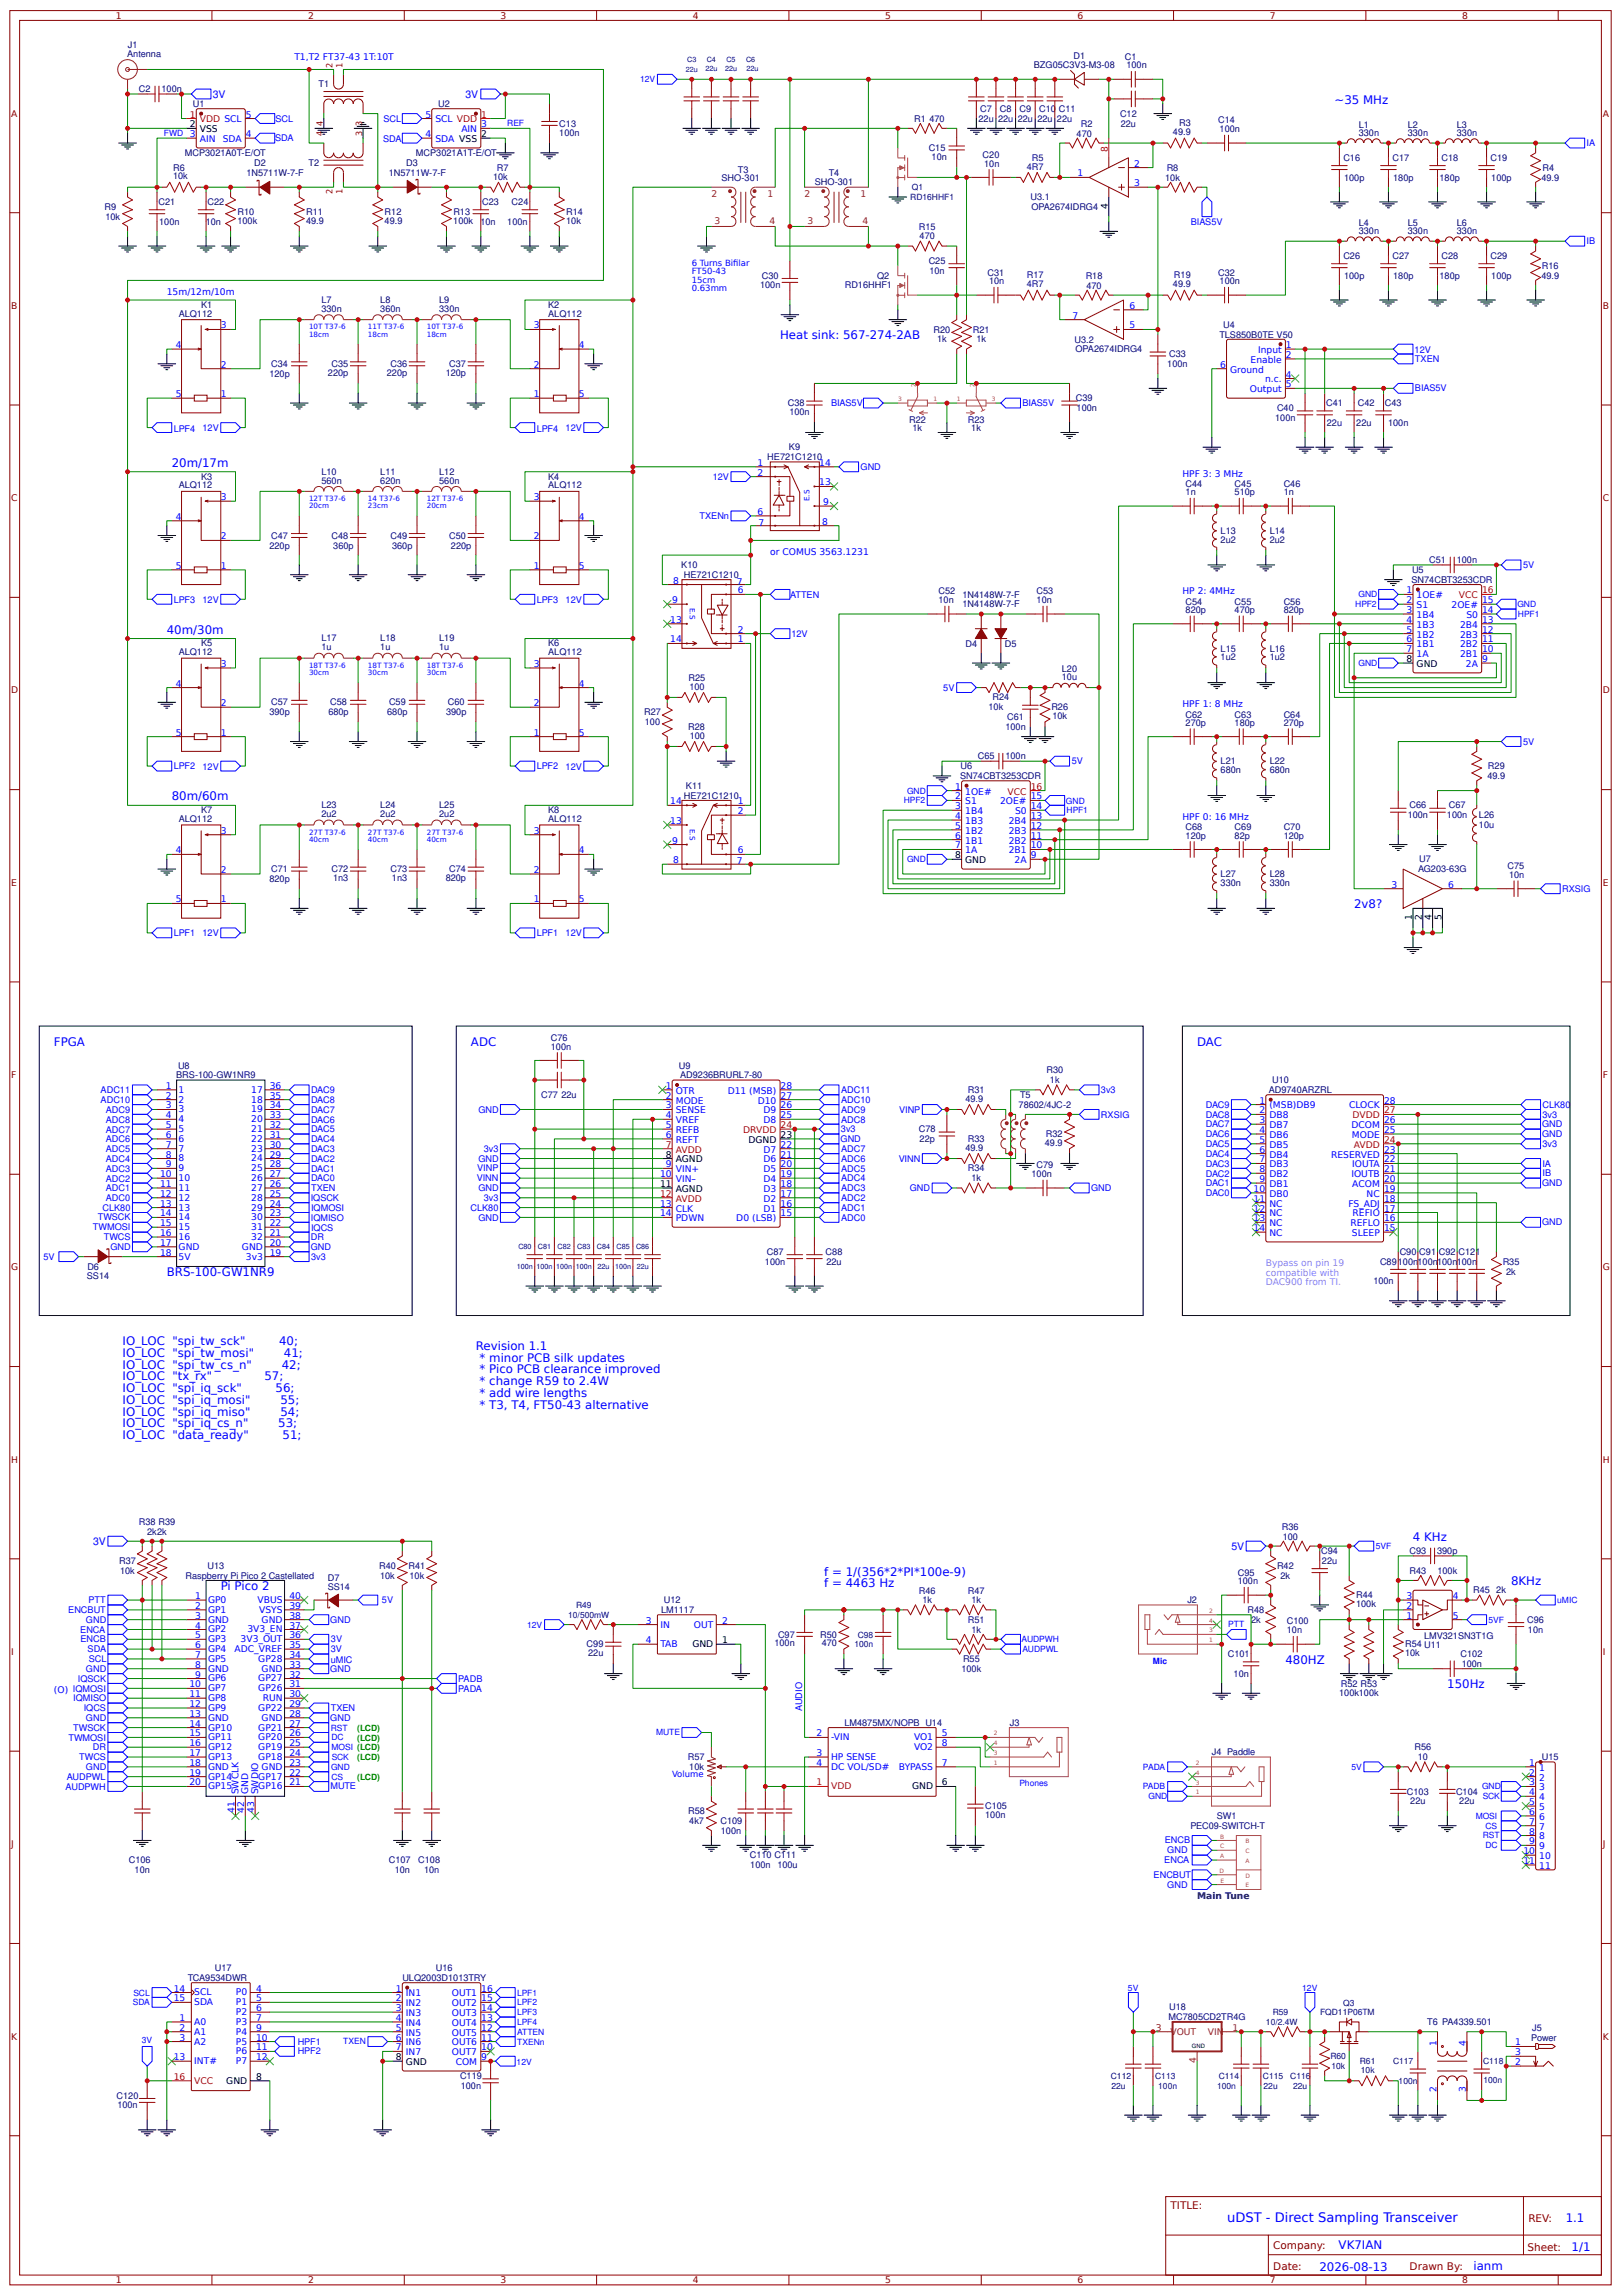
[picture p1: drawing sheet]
<svg xmlns="http://www.w3.org/2000/svg" width="437mm" height="619mm" viewBox="0 0 437 619" stroke-linecap="round" stroke-linejoin="round" font-family="sans-serif">
<defs><g id="words">
<text font-size="3.5" fill="#00f" x="330.9" y="599.1">uDST - Direct Sampling Transceiver</text>
<g font-size="3.2" fill="#00f">
<text x="359.8" y="28">~35 MHz</text>
<text x="210.3" y="91.5">Heat sink: 567-274-2AB</text>
<text x="46.3" y="125.9">20m/17m</text>
<text x="45" y="170.9">40m/30m</text>
<text x="46.3" y="215.8">80m/60m</text>
<text x="365.1" y="245">2v8?</text>
<text x="14.6" y="282">FPGA</text>
<text x="127" y="282">ADC</text>
<text x="322.8" y="282">DAC</text>
<text x="45" y="344.2">BRS-100-GW1NR9</text>
<text x="33.1" y="362.7">IO_LOC &quot;spi_tw_sck&quot;</text>
<text x="33.1" y="365.9">IO_LOC &quot;spi_tw_mosi&quot;</text>
<text x="75.2" y="362.7">40;</text>
<text x="76.6" y="365.9">41;</text>
<text x="128.3" y="364">Revision 1.1</text>
<text x="33.1" y="369">IO_LOC &quot;spi_tw_cs_n&quot;</text>
<text x="76" y="369">42;</text>
<text x="129.3" y="367.2">* minor PCB silk updates</text>
<text x="129.3" y="370.4">* Pico PCB clearance improved</text>
<text x="33.1" y="372.2">IO_LOC &quot;tx_rx&quot;</text>
<text x="33.1" y="375.4">IO_LOC &quot;spi_iq_sck&quot;</text>
<text x="71.3" y="372.2">57;</text>
<text x="74.3" y="375.4">56;</text>
<text x="129.3" y="373.5">* change R59 to 2.4W</text>
<text x="129.3" y="376.7">* add wire lengths</text>
<text x="33.1" y="378.6">IO_LOC &quot;spi_iq_mosi&quot;</text>
<text x="33.1" y="381.7">IO_LOC &quot;spi_iq_miso&quot;</text>
<text x="75.6" y="378.6">55;</text>
<text x="75.6" y="381.7">54;</text>
<text x="129.3" y="379.9">* T3, T4, FT50-43 alternative</text>
<text x="33.1" y="384.9">IO_LOC &quot;spi_iq_cs_n&quot;</text>
<text x="33.1" y="388.1">IO_LOC &quot;data_ready&quot;</text>
<text x="75" y="384.9">53;</text>
<text x="76.2" y="388.1">51;</text>
<text x="381" y="415.6">4 KHz</text>
<text x="222.2" y="424.9">f = 1/(356*2*PI*100e-9)</text>
<text x="59.5" y="428.8">Pi Pico 2</text>
<text x="222.2" y="428">f = 4463 Hz</text>
<text x="407.5" y="427.5">8KHz</text>
<text x="346.6" y="448.7">480HZ</text>
<text x="390.3" y="455.3">150Hz</text>
<text x="422.2" y="599.3">1.1</text>
<text x="361" y="606.5">VK7IAN</text>
<text x="423.8" y="607">1/1</text>
<text x="355.8" y="612.3">2026-08-13</text>
<text x="397.3" y="612.3">ianm</text>
</g>
<g font-size="2.8" fill="#00f">
<text x="57.4" y="26.4">3V</text>
<text x="125.5" y="26.4">3V</text>
<text x="25.1" y="416.6">3V</text>
<text x="332" y="417.9">5V</text>
</g>
<g font-size="2.8" fill="#800">
<text x="315.6" y="595.8">TITLE:</text>
<text x="412.1" y="599.3">REV:</text>
<text x="343.3" y="606.4">Company:</text>
<text x="411.9" y="606.9">Sheet:</text>
<text x="343.3" y="612.2">Date:</text>
<text x="380.1" y="612.3">Drawn By:</text>
</g>
<g font-size="2.5" fill="#800">
<text x="31.2" y="5.1">1</text>
<text x="83.1" y="5.1">2</text>
<text x="134.9" y="5.1">3</text>
<text x="186.8" y="5.1">4</text>
<text x="238.7" y="5.1">5</text>
<text x="290.5" y="5.1">6</text>
<text x="342.4" y="5.1">7</text>
<text x="394.2" y="5.1">8</text>
<text x="3" y="31.4">A</text>
<text x="432.2" y="31.4">A</text>
<text x="3" y="83.3">B</text>
<text x="432.2" y="83.3">B</text>
<text x="3" y="135.1">C</text>
<text x="432.2" y="135.1">C</text>
<text x="3" y="187">D</text>
<text x="432.2" y="187">D</text>
<text x="3" y="238.9">E</text>
<text x="432.2" y="238.9">E</text>
<text x="3" y="290.7">F</text>
<text x="432.2" y="290.7">F</text>
<text x="3" y="342.6">G</text>
<text x="432.2" y="342.6">G</text>
<text x="3" y="394.4">H</text>
<text x="432.2" y="394.4">H</text>
<text x="3" y="446.3">I</text>
<text x="432.2" y="446.3">I</text>
<text x="3" y="498.2">J</text>
<text x="432.2" y="498.2">J</text>
<text x="3" y="550">K</text>
<text x="432.2" y="550">K</text>
<text x="31.2" y="615.8">1</text>
<text x="83.1" y="615.8">2</text>
<text x="134.9" y="615.8">3</text>
<text x="186.8" y="615.8">4</text>
<text x="238.7" y="615.8">5</text>
<text x="290.5" y="615.8">6</text>
<text x="342.4" y="615.8">7</text>
<text x="394.2" y="615.8">8</text>
</g>
<g font-size="2.5" fill="#000080">
<text x="34.3" y="15.3">Antenna</text>
<text x="34.5" y="13">J1</text>
<text x="289.4" y="16">D1</text>
<text x="303.3" y="16.1">C1</text>
<text x="85.9" y="23.6">T1</text>
<text x="278.8" y="18.3">BZG05C3V3-M3-08</text>
<text x="303.7" y="18.5">100n</text>
<text x="37.5" y="24.9">C2</text>
<text x="43.6" y="24.9">100n</text>
<text x="52" y="28.9">U1</text>
<text x="118.2" y="28.9">U2</text>
<text x="150.8" y="34.1">C13</text>
<text x="246.5" y="32.8">R1</text>
<text x="250.6" y="32.8">470</text>
<text x="263.8" y="32.8">22u</text>
<text x="264.3" y="30.2">C7</text>
<text x="269.1" y="32.8">22u</text>
<text x="269.6" y="30.2">C8</text>
<text x="274.4" y="32.8">22u</text>
<text x="274.9" y="30.2">C9</text>
<text x="279.7" y="32.8">22u</text>
<text x="280.2" y="30.2">C10</text>
<text x="285" y="32.8">22u</text>
<text x="285.5" y="30.2">C11</text>
<text x="291.5" y="34.2">R2</text>
<text x="302" y="31.5">C12</text>
<text x="302.2" y="34.2">22u</text>
<text x="317.9" y="34">R3</text>
<text x="328.5" y="33.3">C14</text>
<text x="328.9" y="35.7">100n</text>
<text x="366.4" y="34.4">L1</text>
<text x="379.6" y="34.4">L2</text>
<text x="392.8" y="34.4">L3</text>
<text x="150.8" y="36.6">100n</text>
<text x="250.4" y="40.8">C15</text>
<text x="290.3" y="36.8">470</text>
<text x="316.3" y="36.5">49.9</text>
<text x="366.4" y="36.6">330n</text>
<text x="379.6" y="36.6">330n</text>
<text x="392.8" y="36.6">330n</text>
<text x="46.7" y="46.2">R6</text>
<text x="49.8" y="42.1">MCP3021A0T-E/OT</text>
<text x="66.4" y="47.4">1N5711W-7-F</text>
<text x="68.5" y="44.8">D2</text>
<text x="83.2" y="44.7">T2</text>
<text x="104.8" y="47.4">1N5711W-7-F</text>
<text x="109.5" y="44.7">D3</text>
<text x="112.2" y="42.1">MCP3021A1T-E/OT</text>
<text x="134" y="46">R7</text>
<text x="199" y="46.8">T3</text>
<text x="223.5" y="47.4">T4</text>
<text x="251.2" y="43.1">10n</text>
<text x="265" y="42.5">C20</text>
<text x="265.4" y="44.9">10n</text>
<text x="276.9" y="45.7">4R7</text>
<text x="278.2" y="43.3">R5</text>
<text x="314.6" y="46">R8</text>
<text x="362.2" y="43.4">C16</text>
<text x="375.5" y="43.4">C17</text>
<text x="388.7" y="43.4">C18</text>
<text x="401.9" y="43.4">C19</text>
<text x="415.9" y="46">R4</text>
<text x="46.7" y="48.4">10k</text>
<text x="132.9" y="48.7">10k</text>
<text x="194.5" y="48.7">SHO-301</text>
<text x="219.7" y="50">SHO-301</text>
<text x="277.9" y="54">U3.1</text>
<text x="314.2" y="48.7">10k</text>
<text x="362.4" y="48.7">100p</text>
<text x="375.7" y="48.7">180p</text>
<text x="388.2" y="48.7">180p</text>
<text x="402.1" y="48.7">100p</text>
<text x="415.6" y="48.7">49.9</text>
<text x="28.2" y="56.6">R9</text>
<text x="28.4" y="59.3">10k</text>
<text x="42.7" y="55.3">C21</text>
<text x="55.9" y="55.3">C22</text>
<text x="64" y="57.9">R10</text>
<text x="82.6" y="57.9">R11</text>
<text x="103.7" y="57.9">R12</text>
<text x="122.2" y="57.9">R13</text>
<text x="130" y="55.3">C23</text>
<text x="138" y="55.3">C24</text>
<text x="152.7" y="58">R14</text>
<text x="278.1" y="56.6">OPA2674IDRG4</text>
<text x="42.9" y="60.6">100n</text>
<text x="55.5" y="60.6">10n</text>
<text x="64" y="60.4">100k</text>
<text x="82.5" y="60.4">49.9</text>
<text x="103.7" y="60.4">49.9</text>
<text x="122.2" y="60.4">100k</text>
<text x="129.5" y="60.6">10n</text>
<text x="136.8" y="60.6">100n</text>
<text x="152.7" y="60.3">10k</text>
<text x="247.8" y="61.9">R15</text>
<text x="248" y="64.5">470</text>
<text x="366.4" y="63.1">330n</text>
<text x="366.4" y="60.9">L4</text>
<text x="379.6" y="63.1">330n</text>
<text x="379.6" y="60.9">L5</text>
<text x="392.8" y="63.1">330n</text>
<text x="392.8" y="60.9">L6</text>
<text x="250.4" y="71.2">C25</text>
<text x="362.2" y="69.9">C26</text>
<text x="375.5" y="69.9">C27</text>
<text x="388.7" y="69.9">C28</text>
<text x="401.9" y="69.9">C29</text>
<text x="205" y="77.8">100n</text>
<text x="205.4" y="75.1">C30</text>
<text x="227.8" y="77.8">RD16HHF1</text>
<text x="236.5" y="75.2">Q2</text>
<text x="250.6" y="73.9">10n</text>
<text x="266.3" y="74.3">C31</text>
<text x="266.7" y="76.7">10n</text>
<text x="276.9" y="77.5">4R7</text>
<text x="276.9" y="75.1">R17</text>
<text x="292.7" y="75.2">R18</text>
<text x="293" y="77.8">470</text>
<text x="316.3" y="77.5">49.9</text>
<text x="316.6" y="75.1">R19</text>
<text x="328.5" y="74.3">C32</text>
<text x="328.9" y="76.7">100n</text>
<text x="362.4" y="75.2">100p</text>
<text x="375.7" y="75.2">180p</text>
<text x="388.2" y="75.2">180p</text>
<text x="402.1" y="75.2">100p</text>
<text x="415.6" y="75.2">49.9</text>
<text x="415.8" y="72.5">R16</text>
<text x="54.2" y="83">K1</text>
<text x="86.7" y="81.7">L7</text>
<text x="102.5" y="81.7">L8</text>
<text x="118.4" y="81.7">L9</text>
<text x="147.8" y="83">K2</text>
<text x="48.2" y="85.4">ALQ112</text>
<text x="86.7" y="84.1">330n</text>
<text x="102.5" y="84.1">360n</text>
<text x="118.4" y="84.1">330n</text>
<text x="147.8" y="85.4">ALQ112</text>
<text x="251.7" y="89.7">R20</text>
<text x="262.3" y="89.7">R21</text>
<text x="329.8" y="88.4">U4</text>
<text x="252.7" y="92.3">1k</text>
<text x="263.3" y="92.4">1k</text>
<text x="289.8" y="92.4">U3.2</text>
<text x="290" y="95">OPA2674IDRG4</text>
<text x="328.8" y="91">TLS850B0TE V50</text>
<text x="72.7" y="101.6">120p</text>
<text x="73.1" y="99">C34</text>
<text x="88.4" y="101.4">220p</text>
<text x="89.4" y="99">C35</text>
<text x="104.3" y="101.4">220p</text>
<text x="105.3" y="99">C36</text>
<text x="120.2" y="101.4">120p</text>
<text x="121.1" y="99">C37</text>
<text x="314.8" y="98.9">100n</text>
<text x="315.2" y="96.3">C33</text>
<text x="212.4" y="109.6">C38</text>
<text x="212.8" y="111.9">100n</text>
<text x="290.1" y="108.2">C39</text>
<text x="290.3" y="110.9">100n</text>
<text x="343.9" y="113.5">100n</text>
<text x="344.3" y="110.8">C40</text>
<text x="357.6" y="109.5">C41</text>
<text x="366.1" y="109.5">C42</text>
<text x="373.4" y="109.5">C43</text>
<text x="245.1" y="114.1">R22</text>
<text x="246" y="116.2">1k</text>
<text x="261" y="114.1">R23</text>
<text x="261.9" y="116.2">1k</text>
<text x="357.8" y="114.8">22u</text>
<text x="365.7" y="114.8">22u</text>
<text x="374.3" y="114.8">100n</text>
<text x="206.9" y="124.1">HE721C1210</text>
<text x="212.7" y="121.4">K9</text>
<text x="48.2" y="131.7">ALQ112</text>
<text x="54.2" y="129.3">K3</text>
<text x="86.7" y="130.4">560n</text>
<text x="86.7" y="128">L10</text>
<text x="102.5" y="130.4">620n</text>
<text x="102.5" y="128">L11</text>
<text x="118.4" y="130.4">560n</text>
<text x="118.4" y="128">L12</text>
<text x="147.8" y="131.7">ALQ112</text>
<text x="147.8" y="129.3">K4</text>
<text x="319.7" y="131.3">C44</text>
<text x="332.9" y="131.3">C45</text>
<text x="346.1" y="131.3">C46</text>
<text x="319.7" y="133.6">1n</text>
<text x="332.9" y="133.6">510p</text>
<text x="346.1" y="133.6">1n</text>
<text x="329.1" y="143.9">L13</text>
<text x="342.4" y="143.9">L14</text>
<text x="72.7" y="147.9">220p</text>
<text x="73.1" y="145.3">C47</text>
<text x="89.4" y="145.3">C48</text>
<text x="89.9" y="147.9">360p</text>
<text x="105.3" y="145.3">C49</text>
<text x="105.7" y="147.9">360p</text>
<text x="121.1" y="145.3">C50</text>
<text x="121.6" y="147.9">220p</text>
<text x="329.1" y="146.3">2u2</text>
<text x="342.4" y="146.3">2u2</text>
<text x="183.7" y="153.2">K10</text>
<text x="184.4" y="155.9">HE721C1210</text>
<text x="380.7" y="154.6">U5</text>
<text x="385.4" y="151.9">C51</text>
<text x="392.8" y="151.9">100n</text>
<text x="253.1" y="160.3">C52</text>
<text x="259.5" y="161.1">1N4148W-7-F</text>
<text x="279.5" y="160.3">C53</text>
<text x="380.6" y="157.2">SN74CBT3253CDR</text>
<text x="253.1" y="162.7">10n</text>
<text x="259.5" y="163.8">1N4148W-7-F</text>
<text x="279.5" y="162.7">10n</text>
<text x="319.7" y="165.3">820p</text>
<text x="319.7" y="163.1">C54</text>
<text x="332.9" y="165.3">470p</text>
<text x="332.9" y="163.1">C55</text>
<text x="346.1" y="165.3">820p</text>
<text x="346.1" y="163.1">C56</text>
<text x="86.7" y="173">L17</text>
<text x="102.5" y="173">L18</text>
<text x="118.4" y="173">L19</text>
<text x="48.2" y="176.7">ALQ112</text>
<text x="54.2" y="174.3">K5</text>
<text x="86.7" y="175.4">1u</text>
<text x="102.5" y="175.4">1u</text>
<text x="118.4" y="175.4">1u</text>
<text x="147.8" y="176.7">ALQ112</text>
<text x="147.8" y="174.3">K6</text>
<text x="260.4" y="174.4">D4</text>
<text x="270.9" y="174.4">D5</text>
<text x="329.1" y="178.1">1u2</text>
<text x="329.1" y="175.7">L15</text>
<text x="342.4" y="178.1">1u2</text>
<text x="342.4" y="175.7">L16</text>
<text x="185.7" y="183.5">R25</text>
<text x="185.9" y="185.9">100</text>
<text x="286.3" y="183.5">10u</text>
<text x="286.3" y="181.1">L20</text>
<text x="73.1" y="190.2">C57</text>
<text x="89" y="190.2">C58</text>
<text x="104.9" y="190.2">C59</text>
<text x="120.8" y="190.2">C60</text>
<text x="266.6" y="191.5">10k</text>
<text x="267.6" y="188.9">R24</text>
<text x="283.5" y="191.6">R26</text>
<text x="72.7" y="192.9">390p</text>
<text x="88.5" y="192.9">680p</text>
<text x="104.4" y="192.9">680p</text>
<text x="120.3" y="192.9">390p</text>
<text x="173.7" y="192.9">R27</text>
<text x="173.9" y="195.5">100</text>
<text x="185.6" y="196.8">R28</text>
<text x="271.1" y="196.8">100n</text>
<text x="271.6" y="194.2">C61</text>
<text x="283.8" y="194">10k</text>
<text x="319.7" y="195.7">270p</text>
<text x="319.7" y="193.5">C62</text>
<text x="332.9" y="195.7">180p</text>
<text x="332.9" y="193.5">C63</text>
<text x="346.1" y="195.7">270p</text>
<text x="346.1" y="193.5">C64</text>
<text x="186" y="199.2">100</text>
<text x="259" y="207.5">U6</text>
<text x="263.6" y="204.8">C65</text>
<text x="271.1" y="204.8">100n</text>
<text x="329.1" y="208.5">680n</text>
<text x="329.1" y="206.1">L21</text>
<text x="342.4" y="208.5">680n</text>
<text x="342.4" y="206.1">L22</text>
<text x="401.2" y="207.4">R29</text>
<text x="184.4" y="215.4">HE721C1210</text>
<text x="185" y="212.7">K11</text>
<text x="258.9" y="210.1">SN74CBT3253CDR</text>
<text x="401.1" y="210.1">49.9</text>
<text x="48.2" y="221.7">ALQ112</text>
<text x="54.2" y="219.3">K7</text>
<text x="86.7" y="220.3">2u2</text>
<text x="86.7" y="218">L23</text>
<text x="102.5" y="220.3">2u2</text>
<text x="102.5" y="218">L24</text>
<text x="118.4" y="220.3">2u2</text>
<text x="118.4" y="218">L25</text>
<text x="147.8" y="221.7">ALQ112</text>
<text x="147.8" y="219.3">K8</text>
<text x="379.6" y="220.7">100n</text>
<text x="380.1" y="218">C66</text>
<text x="390.2" y="220.7">100n</text>
<text x="390.6" y="218">C67</text>
<text x="398.8" y="220.7">L26</text>
<text x="319.7" y="226.2">120p</text>
<text x="319.7" y="223.9">C68</text>
<text x="332.9" y="226.2">82p</text>
<text x="332.9" y="223.9">C69</text>
<text x="346.1" y="226.2">120p</text>
<text x="346.1" y="223.9">C70</text>
<text x="398.8" y="223.3">10u</text>
<text x="382.7" y="232.6">U7</text>
<text x="72.7" y="237.9">820p</text>
<text x="73.1" y="235.2">C71</text>
<text x="89.4" y="235.2">C72</text>
<text x="89.8" y="237.6">1n3</text>
<text x="105.3" y="235.2">C73</text>
<text x="105.7" y="237.6">1n3</text>
<text x="120.2" y="237.6">820p</text>
<text x="121.1" y="235.2">C74</text>
<text x="329.1" y="238.9">330n</text>
<text x="329.1" y="236.6">L27</text>
<text x="342.4" y="238.9">330n</text>
<text x="342.4" y="236.6">L28</text>
<text x="382.4" y="235.2">AG203-63G</text>
<text x="406.5" y="234.4">C75</text>
<text x="406.9" y="236.7">10n</text>
<text x="148.5" y="280.7">C76</text>
<text x="148.5" y="283.1">100n</text>
<text x="47.5" y="290.8">BRS-100-GW1NR9</text>
<text x="48" y="288.1">U8</text>
<text x="183" y="288.1">U9</text>
<text x="183.4" y="290.8">AD9236BRURL7-80</text>
<text x="282.2" y="289.4">R30</text>
<text x="283.1" y="292.1">1k</text>
<text x="343" y="292.1">U10</text>
<text x="145.9" y="296.1">C77</text>
<text x="151.4" y="296.1">22u</text>
<text x="260.3" y="297.1">49.9</text>
<text x="261" y="294.7">R31</text>
<text x="274.7" y="298.7">78602/4JC-2</text>
<text x="275" y="296.1">T5</text>
<text x="342.1" y="294.8">AD9740ARZRL</text>
<text x="247.8" y="305.3">C78</text>
<text x="248" y="308">22p</text>
<text x="260.3" y="310.3">49.9</text>
<text x="261" y="307.9">R33</text>
<text x="281.7" y="309">49.9</text>
<text x="282" y="306.7">R32</text>
<text x="261" y="315.8">R34</text>
<text x="278.1" y="317.4">100n</text>
<text x="279.5" y="315">C79</text>
<text x="261.9" y="318.6">1k</text>
<text x="206.3" y="341.1">100n</text>
<text x="206.8" y="338.4">C87</text>
<text x="222.6" y="338.4">C88</text>
<text x="222.8" y="341.1">22u</text>
<text x="372.1" y="341.1">C89100n100n100n100n</text>
<text x="377.4" y="338.4">C90</text>
<text x="382.7" y="338.4">C91</text>
<text x="388" y="338.4">C92</text>
<text x="393.3" y="338.4">C121</text>
<text x="405.2" y="341.1">R35</text>
<text x="23.4" y="345">SS14</text>
<text x="23.6" y="342.4">D6</text>
<text x="370.3" y="346.4">100n</text>
<text x="406.1" y="343.7">2k</text>
<text x="37.4" y="411.2">R38 R39</text>
<text x="39.7" y="413.8">2k2k</text>
<text x="345.7" y="412.5">R36</text>
<text x="345.9" y="415.2">100</text>
<text x="356.2" y="419.1">C94</text>
<text x="380.1" y="419.1">C93</text>
<text x="387.5" y="419.1">390p</text>
<text x="32.1" y="421.8">R37</text>
<text x="32.4" y="424.4">10k</text>
<text x="50" y="425.7">Raspberry Pi Pico 2 Castellated</text>
<text x="55.9" y="423.1">U13</text>
<text x="102.2" y="423.1">R40</text>
<text x="102.5" y="425.7">10k</text>
<text x="110.2" y="423.1">R41</text>
<text x="110.4" y="425.7">10k</text>
<text x="333.8" y="424.9">C95</text>
<text x="344.3" y="423.1">R42</text>
<text x="345.3" y="425.7">2k</text>
<text x="356.4" y="421.8">22u</text>
<text x="380.1" y="424.4">R43</text>
<text x="387.6" y="424.4">100k</text>
<text x="88.4" y="428.8">SS14</text>
<text x="88.4" y="426.4">D7</text>
<text x="247.8" y="429.7">R46</text>
<text x="261" y="429.7">R47</text>
<text x="333.8" y="427.2">100n</text>
<text x="365.7" y="431">R44</text>
<text x="397.3" y="429.7">R45</text>
<text x="403.5" y="429.7">2k</text>
<text x="178.3" y="435">LM1117</text>
<text x="179" y="432.3">U12</text>
<text x="248.7" y="432.3">1k</text>
<text x="261" y="437.7">R51</text>
<text x="261.9" y="432.3">1k</text>
<text x="320.2" y="432.3">J2</text>
<text x="336.4" y="435">R48</text>
<text x="337.3" y="437.7">2k</text>
<text x="365.7" y="433.4">100k</text>
<text x="411.8" y="437.6">C96</text>
<text x="208.8" y="444">100n</text>
<text x="209.8" y="441.6">C97</text>
<text x="221.2" y="441.6">R50</text>
<text x="221.6" y="444">470</text>
<text x="261.9" y="440.3">1k</text>
<text x="347" y="440.5">10n</text>
<text x="347" y="438.1">C100</text>
<text x="384" y="442.1">LMV321SN3T1G</text>
<text x="412" y="440.3">10n</text>
<text x="158.2" y="444.3">C99</text>
<text x="158.6" y="446.6">22u</text>
<text x="259.7" y="448.2">R55</text>
<text x="331.1" y="446.9">C101</text>
<text x="378.9" y="446.6">10k</text>
<text x="378.9" y="444.2">R54 U11</text>
<text x="393.8" y="446.9">C102</text>
<text x="394.1" y="449.6">100n</text>
<text x="259.3" y="450.9">100k</text>
<text x="332.6" y="452.2">10n</text>
<text x="361.5" y="454.8">R52 R53</text>
<text x="361.1" y="457.5">100k100k</text>
<text x="227.7" y="465.4">LM4875MX/NOPB U14</text>
<text x="272.3" y="465.4">J3</text>
<text x="326.8" y="473.4">J4 Paddle</text>
<text x="381.4" y="472">R56</text>
<text x="185.5" y="474.7">R57</text>
<text x="185.9" y="477.3">10k</text>
<text x="382.3" y="474.7">10</text>
<text x="415.8" y="474.7">U15</text>
<text x="379.4" y="484">C103</text>
<text x="392.6" y="484">C104</text>
<text x="185.6" y="489.3">R58</text>
<text x="185.9" y="491.9">4k7</text>
<text x="194.3" y="491.8">C109</text>
<text x="265.6" y="490.3">100n</text>
<text x="265.6" y="487.9">C105</text>
<text x="328.1" y="490.5">SW1</text>
<text x="380.3" y="486.6">22u</text>
<text x="393.5" y="486.6">22u</text>
<text x="194.4" y="494.5">100n</text>
<text x="321" y="493.2">PEC09-SWITCH-T</text>
<text x="34.7" y="502.4">C106</text>
<text x="104.8" y="502.4">C107</text>
<text x="112.8" y="502.4">C108</text>
<text x="202.2" y="501.1">C110 C111</text>
<text x="202.3" y="503.8">100n</text>
<text x="209.6" y="503.8">100u</text>
<text x="36.3" y="505.1">10n</text>
<text x="106.4" y="505.1">10n</text>
<text x="114.4" y="505.1">10n</text>
<text x="322.8" y="512.2">Main Tune</text>
<text x="57.9" y="531.6">U17</text>
<text x="117.5" y="531.6">U16</text>
<text x="50.6" y="534.2">TCA9534DWR</text>
<text x="108.5" y="534.2">ULQ2003D1013TRY</text>
<text x="315.1" y="544.8">MC7805CD2TR4G</text>
<text x="315.2" y="542.2">U18</text>
<text x="384.8" y="546.1">T6 PA4339.501</text>
<text x="412.9" y="550.4">Power</text>
<text x="413.2" y="547.8">J5</text>
<text x="124" y="560.6">C119</text>
<text x="124.3" y="563.3">100n</text>
<text x="31.4" y="565.9">C120</text>
<text x="31.7" y="568.6">100n</text>
</g>
<g font-size="2.5" fill="#00f">
<text x="79.4" y="16.1">T1,T2 FT37-43 1T:10T</text>
<text x="66.3" y="31.7">5</text>
<text x="74.3" y="32.8">SCL</text>
<text x="103.4" y="32.9">SCL</text>
<text x="114.7" y="31.7">5</text>
<text x="117.4" y="33">SCL VDD</text>
<text x="124.4" y="35.7">AIN</text>
<text x="129.8" y="34.3">3</text>
<text x="51.2" y="37">3</text>
<text x="53.9" y="38.3">AIN</text>
<text x="60.1" y="38.3">SDA</text>
<text x="66.3" y="37">4</text>
<text x="74.2" y="38.1">SDA</text>
<text x="103.3" y="38.2">SDA</text>
<text x="114.7" y="37">4</text>
<text x="117.4" y="38.3">SDA VSS</text>
<text x="427.8" y="39.5">IA</text>
<text x="290.5" y="47.6">1</text>
<text x="305.9" y="44.9">2</text>
<text x="305.9" y="50.2">3</text>
<text x="321.1" y="60.6">BIAS5V</text>
<text x="427.8" y="65.9">IB</text>
<text x="45" y="79.6">15m/12m/10m</text>
<text x="304.5" y="83.3">6</text>
<text x="59.5" y="88.6">3</text>
<text x="143.9" y="88.6">3</text>
<text x="289.2" y="85.9">7</text>
<text x="304.5" y="88.6">5</text>
<text x="47.4" y="93.9">4</text>
<text x="156.1" y="93.9">4</text>
<text x="339.2" y="95.2">Input</text>
<text x="346.7" y="93.9">1</text>
<text x="381.5" y="95.1">12V</text>
<text x="59.5" y="99.2">2</text>
<text x="143.9" y="99.2">2</text>
<text x="329" y="99.2">6</text>
<text x="331.7" y="100.5">Ground</text>
<text x="337.2" y="97.8">Enable</text>
<text x="346.7" y="96.5">2</text>
<text x="346.7" y="101.8">4</text>
<text x="381.5" y="97.7">TXEN</text>
<text x="47.4" y="107.1">5</text>
<text x="59.5" y="107.1">1</text>
<text x="143.9" y="107.1">1</text>
<text x="156.1" y="107.1">5</text>
<text x="337" y="105.8">Output</text>
<text x="341.1" y="103.1">n.c.</text>
<text x="346.7" y="104.5">5</text>
<text x="381.5" y="105.4">BIAS5V</text>
<text x="224.1" y="109.4">BIAS5V</text>
<text x="275.7" y="109.4">BIAS5V</text>
<text x="46.8" y="116.4">LPF4</text>
<text x="54.6" y="116.2">12V</text>
<text x="144.7" y="116.4">LPF4</text>
<text x="152.5" y="116.2">12V</text>
<text x="204.3" y="125.6">1</text>
<text x="220.9" y="125.6">14</text>
<text x="192.2" y="129.5">12V</text>
<text x="204.3" y="128.3">2</text>
<text x="220.9" y="130.9">13</text>
<text x="232" y="126.8">GND</text>
<text x="318.8" y="128.5">HPF 3: 3 MHz</text>
<text x="59.5" y="134.9">3</text>
<text x="143.9" y="134.9">3</text>
<text x="222" y="136.2">9</text>
<text x="47.4" y="140.2">4</text>
<text x="156.1" y="140.2">4</text>
<text x="188.6" y="139.9">TXENn</text>
<text x="204.3" y="138.9">6</text>
<text x="204.5" y="141.8">7</text>
<text x="221.7" y="141.5">8</text>
<text x="59.5" y="145.5">2</text>
<text x="143.9" y="145.5">2</text>
<text x="207.7" y="149.7">or COMUS 3563.1231</text>
<text x="47.4" y="153.4">5</text>
<text x="59.5" y="153.4">1</text>
<text x="143.9" y="153.4">1</text>
<text x="156.1" y="153.4">5</text>
<text x="410.7" y="153.2">5V</text>
<text x="181.5" y="157.4">8</text>
<text x="198.7" y="157.6">7</text>
<text x="199" y="160">6</text>
<text x="213.1" y="161.1">ATTEN</text>
<text x="318.8" y="160.3">HP 2: 4MHz</text>
<text x="379.3" y="160">1</text>
<text x="382" y="161.3">1OE#</text>
<text x="46.8" y="162.5">LPF3</text>
<text x="54.6" y="162.5">12V</text>
<text x="144.7" y="162.5">LPF3</text>
<text x="152.5" y="162.5">12V</text>
<text x="180.7" y="168">13</text>
<text x="181.3" y="162.7">9</text>
<text x="379.3" y="162.7">2</text>
<text x="379.3" y="165.3">3</text>
<text x="379.3" y="168">4</text>
<text x="382" y="164">S1</text>
<text x="382" y="166.6">1B4</text>
<text x="391.4" y="164">2OE#</text>
<text x="395.4" y="166.6">S0</text>
<text x="399.7" y="168">13</text>
<text x="399.7" y="162.7">15</text>
<text x="399.7" y="165.3">14</text>
<text x="180.7" y="173.2">14</text>
<text x="199" y="170.6">2</text>
<text x="199" y="173.2">1</text>
<text x="213.4" y="171.7">12V</text>
<text x="379.3" y="170.6">5</text>
<text x="379.3" y="173.2">6</text>
<text x="382" y="169.3">1B3</text>
<text x="382" y="171.9">1B2</text>
<text x="393.7" y="171.9">2B3</text>
<text x="393.7" y="169.3">2B4</text>
<text x="399.7" y="173.2">11</text>
<text x="399.7" y="170.6">12</text>
<text x="59.5" y="179.9">3</text>
<text x="143.9" y="179.9">3</text>
<text x="379.3" y="175.9">7</text>
<text x="382" y="174.6">1B1</text>
<text x="382" y="177.2">1A</text>
<text x="393.7" y="177.2">2B1</text>
<text x="393.7" y="174.6">2B2</text>
<text x="395.3" y="179.9">2A</text>
<text x="399.7" y="178.5">9</text>
<text x="399.7" y="175.9">10</text>
<text x="47.4" y="185.2">4</text>
<text x="156.1" y="185.2">4</text>
<text x="59.5" y="190.4">2</text>
<text x="143.9" y="190.4">2</text>
<text x="254.4" y="186.3">5V</text>
<text x="318.8" y="190.7">HPF 1: 8 MHz</text>
<text x="47.4" y="198.4">5</text>
<text x="59.5" y="198.4">1</text>
<text x="143.9" y="198.4">1</text>
<text x="156.1" y="198.4">5</text>
<text x="410.7" y="200.8">5V</text>
<text x="46.8" y="207.5">LPF2</text>
<text x="54.6" y="207.5">12V</text>
<text x="144.7" y="207.5">LPF2</text>
<text x="152.5" y="207.5">12V</text>
<text x="289" y="206.1">5V</text>
<text x="257.6" y="212.9">1</text>
<text x="257.6" y="215.6">2</text>
<text x="260.3" y="214.3">1OE#</text>
<text x="277.9" y="215.6">15</text>
<text x="180.7" y="216.9">14</text>
<text x="199" y="219.6">2</text>
<text x="199" y="216.9">1</text>
<text x="257.6" y="218.2">3</text>
<text x="257.6" y="220.9">4</text>
<text x="260.3" y="216.9">S1</text>
<text x="260.3" y="219.6">1B4</text>
<text x="269.7" y="216.9">2OE#</text>
<text x="273.7" y="219.6">S0</text>
<text x="277.9" y="220.9">13</text>
<text x="277.9" y="218.2">14</text>
<text x="318.8" y="221.1">HPF 0: 16 MHz</text>
<text x="59.5" y="224.8">3</text>
<text x="143.9" y="224.8">3</text>
<text x="180.7" y="222.2">13</text>
<text x="181.3" y="227.5">9</text>
<text x="257.6" y="223.5">5</text>
<text x="257.6" y="226.2">6</text>
<text x="260.3" y="222.2">1B3</text>
<text x="260.3" y="224.8">1B2</text>
<text x="260.3" y="227.5">1B1</text>
<text x="272" y="227.5">2B2</text>
<text x="272" y="224.8">2B3</text>
<text x="272" y="222.2">2B4</text>
<text x="277.9" y="226.2">11</text>
<text x="277.9" y="223.5">12</text>
<text x="47.4" y="230.1">4</text>
<text x="156.1" y="230.1">4</text>
<text x="181.5" y="232.8">8</text>
<text x="198.7" y="233">7</text>
<text x="199" y="230.1">6</text>
<text x="257.6" y="228.8">7</text>
<text x="260.3" y="230.1">1A</text>
<text x="272" y="230.1">2B1</text>
<text x="273.6" y="232.8">2A</text>
<text x="277.9" y="231.5">9</text>
<text x="277.9" y="228.8">10</text>
<text x="59.5" y="235.4">2</text>
<text x="143.9" y="235.4">2</text>
<text x="375.2" y="239.4">3</text>
<text x="390.5" y="239.4">6</text>
<text x="47.4" y="243.4">5</text>
<text x="59.5" y="243.4">1</text>
<text x="143.9" y="243.4">1</text>
<text x="156.1" y="243.4">5</text>
<text x="421.2" y="240.5">RXSIG</text>
<text x="46.8" y="252.5">LPF1</text>
<text x="54.6" y="252.5">12V</text>
<text x="144.7" y="252.5">LPF1</text>
<text x="152.5" y="252.5">12V</text>
<text x="44.7" y="293.6">1</text>
<text x="72.8" y="293.6">36</text>
<text x="179.5" y="293.6">1</text>
<text x="210.5" y="293.6">28</text>
<text x="27.1" y="294.8">ADC11</text>
<text x="27.1" y="297.5">ADC10</text>
<text x="44.7" y="296.3">2</text>
<text x="44.7" y="298.9">3</text>
<text x="48.2" y="294.7">1</text>
<text x="48.2" y="297.3">2</text>
<text x="48.2" y="300">3</text>
<text x="67.8" y="300">19</text>
<text x="67.8" y="297.3">18</text>
<text x="67.8" y="294.7">17</text>
<text x="72.8" y="298.9">34</text>
<text x="72.8" y="296.3">35</text>
<text x="83.9" y="294.8">DAC9</text>
<text x="83.9" y="297.4">DAC8</text>
<text x="179.5" y="296.3">2</text>
<text x="179.5" y="298.9">3</text>
<text x="182.2" y="295">OTR</text>
<text x="182.2" y="297.6">MODE</text>
<text x="196.2" y="295">D11 (MSB)</text>
<text x="204.3" y="297.6">D10</text>
<text x="210.5" y="298.9">26</text>
<text x="210.5" y="296.3">27</text>
<text x="226.8" y="297.4">ADC10</text>
<text x="226.8" y="294.8">ADC11</text>
<text x="296.9" y="294.8">3v3</text>
<text x="325.1" y="298.7">DAC9</text>
<text x="339.6" y="297.6">1</text>
<text x="342.3" y="298.9">(MSB)DB9</text>
<text x="363.8" y="298.9">CLOCK</text>
<text x="373.2" y="297.6">28</text>
<text x="415.9" y="298.7">CLK80</text>
<text x="28.5" y="300.1">ADC9</text>
<text x="28.5" y="302.8">ADC8</text>
<text x="28.5" y="305.4">ADC7</text>
<text x="44.7" y="301.6">4</text>
<text x="44.7" y="304.2">5</text>
<text x="48.2" y="302.6">4</text>
<text x="48.2" y="305.3">5</text>
<text x="67.8" y="305.3">21</text>
<text x="67.8" y="302.6">20</text>
<text x="72.8" y="304.2">32</text>
<text x="72.8" y="301.6">33</text>
<text x="83.9" y="305.4">DAC5</text>
<text x="83.9" y="302.7">DAC6</text>
<text x="83.9" y="300.1">DAC7</text>
<text x="129" y="300">GND</text>
<text x="179.5" y="301.6">4</text>
<text x="179.5" y="304.2">5</text>
<text x="182.2" y="300.2">SENSE</text>
<text x="182.2" y="302.9">VREF</text>
<text x="182.2" y="305.5">REFB</text>
<text x="205.9" y="302.9">D8</text>
<text x="205.9" y="300.2">D9</text>
<text x="210.5" y="301.6">25</text>
<text x="226.7" y="305.4">3v3</text>
<text x="226.8" y="300.1">ADC9</text>
<text x="226.8" y="302.7">ADC8</text>
<text x="242.5" y="300">VINP</text>
<text x="296.9" y="301.4">RXSIG</text>
<text x="325.1" y="304">DAC7</text>
<text x="325.1" y="301.4">DAC8</text>
<text x="339.6" y="300.2">2</text>
<text x="339.6" y="302.9">3</text>
<text x="339.6" y="305.5">4</text>
<text x="342.3" y="301.6">DB8</text>
<text x="342.3" y="304.2">DB7</text>
<text x="364.4" y="304.2">DCOM</text>
<text x="373.2" y="305.5">25</text>
<text x="373.2" y="302.9">26</text>
<text x="415.8" y="304">GND</text>
<text x="415.9" y="301.4">3v3</text>
<text x="28.5" y="308.1">ADC6</text>
<text x="28.5" y="310.7">ADC5</text>
<text x="44.7" y="306.9">6</text>
<text x="44.7" y="309.5">7</text>
<text x="48.2" y="307.9">6</text>
<text x="48.2" y="310.6">7</text>
<text x="67.8" y="310.6">23</text>
<text x="67.8" y="307.9">22</text>
<text x="72.8" y="309.5">30</text>
<text x="72.8" y="306.9">31</text>
<text x="83.9" y="310.6">DAC3</text>
<text x="83.9" y="308">DAC4</text>
<text x="130.4" y="310.6">3v3</text>
<text x="179.5" y="306.9">6</text>
<text x="182.2" y="308.2">REFT</text>
<text x="205.9" y="310.8">D7</text>
<text x="210.5" y="309.5">22</text>
<text x="226.7" y="308">GND</text>
<text x="226.8" y="310.7">ADC7</text>
<text x="325.1" y="312">DAC4</text>
<text x="325.1" y="309.3">DAC5</text>
<text x="325.1" y="306.7">DAC6</text>
<text x="339.6" y="308.2">5</text>
<text x="339.6" y="310.8">6</text>
<text x="342.3" y="306.9">DB6</text>
<text x="342.3" y="309.5">DB5</text>
<text x="364.5" y="306.9">MODE</text>
<text x="373.2" y="310.8">23</text>
<text x="415.8" y="306.7">GND</text>
<text x="415.9" y="309.3">3v3</text>
<text x="28.5" y="316">ADC3</text>
<text x="28.5" y="313.3">ADC4</text>
<text x="43.2" y="317.4">10</text>
<text x="44.7" y="312.2">8</text>
<text x="44.7" y="314.8">9</text>
<text x="48.2" y="313.2">8</text>
<text x="48.2" y="315.9">9</text>
<text x="67.8" y="315.9">25</text>
<text x="67.8" y="313.2">24</text>
<text x="72.8" y="317.4">27</text>
<text x="72.8" y="314.8">28</text>
<text x="72.8" y="312.2">29</text>
<text x="83.9" y="315.9">DAC1</text>
<text x="83.9" y="313.3">DAC2</text>
<text x="128.7" y="315.9">VINP</text>
<text x="129" y="313.3">GND</text>
<text x="178" y="317.4">10</text>
<text x="179.5" y="314.8">9</text>
<text x="182.2" y="316.1">VIN+</text>
<text x="205.9" y="316.1">D5</text>
<text x="205.9" y="313.5">D6</text>
<text x="210.5" y="317.4">19</text>
<text x="210.5" y="314.8">20</text>
<text x="210.5" y="312.2">21</text>
<text x="226.8" y="313.3">ADC6</text>
<text x="226.8" y="315.9">ADC5</text>
<text x="242.3" y="313.3">VINN</text>
<text x="325.1" y="317.3">DAC2</text>
<text x="325.1" y="314.6">DAC3</text>
<text x="339.6" y="313.5">7</text>
<text x="339.6" y="316.1">8</text>
<text x="342.3" y="312.2">DB4</text>
<text x="342.3" y="314.8">DB3</text>
<text x="342.3" y="317.4">DB2</text>
<text x="358.9" y="312.2">RESERVED</text>
<text x="364.4" y="317.4">IOUTB</text>
<text x="364.6" y="314.8">IOUTA</text>
<text x="373.2" y="316.1">21</text>
<text x="373.2" y="313.5">22</text>
<text x="415.9" y="314.6">IA</text>
<text x="415.9" y="317.2">IB</text>
<text x="28.5" y="318.6">ADC2</text>
<text x="28.5" y="321.3">ADC1</text>
<text x="28.5" y="323.9">ADC0</text>
<text x="43.2" y="320.1">11</text>
<text x="43.2" y="322.7">12</text>
<text x="48.2" y="318.5">10</text>
<text x="48.2" y="321.2">11</text>
<text x="48.2" y="323.8">12</text>
<text x="67.8" y="323.8">28</text>
<text x="67.8" y="321.2">27</text>
<text x="67.8" y="318.5">26</text>
<text x="72.8" y="322.7">25</text>
<text x="72.8" y="320.1">26</text>
<text x="83.8" y="323.9">IQSCK</text>
<text x="83.9" y="318.6">DAC0</text>
<text x="83.9" y="321.2">TXEN</text>
<text x="128.6" y="318.6">VINN</text>
<text x="129" y="321.2">GND</text>
<text x="130.4" y="323.8">3v3</text>
<text x="182.2" y="318.8">VIN–</text>
<text x="205.9" y="321.4">D3</text>
<text x="205.9" y="318.8">D4</text>
<text x="210.5" y="322.7">17</text>
<text x="210.5" y="320.1">18</text>
<text x="226.8" y="318.6">ADC4</text>
<text x="226.8" y="321.2">ADC3</text>
<text x="226.8" y="323.9">ADC2</text>
<text x="245.3" y="321.2">GND</text>
<text x="294.2" y="321.2">GND</text>
<text x="325.1" y="322.6">DAC0</text>
<text x="325.1" y="319.9">DAC1</text>
<text x="338" y="321.4">10</text>
<text x="339.6" y="318.8">9</text>
<text x="342.3" y="320.1">DB1</text>
<text x="342.3" y="322.7">DB0</text>
<text x="364.6" y="320.1">ACOM</text>
<text x="368.5" y="322.7">NC</text>
<text x="373.2" y="318.8">20</text>
<text x="373.2" y="321.4">19</text>
<text x="415.8" y="319.9">GND</text>
<text x="26.3" y="329.1">TWSCK</text>
<text x="27.6" y="326.5">CLK80</text>
<text x="43.2" y="325.4">13</text>
<text x="43.2" y="328">14</text>
<text x="48.2" y="326.4">13</text>
<text x="48.2" y="329.1">14</text>
<text x="67.8" y="329.1">30</text>
<text x="67.8" y="326.4">29</text>
<text x="72.8" y="328">23</text>
<text x="72.8" y="325.4">24</text>
<text x="83.8" y="329.2">IQMISO</text>
<text x="83.9" y="326.5">IQMOSI</text>
<text x="126.9" y="326.5">CLK80</text>
<text x="129" y="329.2">GND</text>
<text x="178" y="325.4">13</text>
<text x="178" y="328">14</text>
<text x="182.2" y="326.7">CLK</text>
<text x="182.2" y="329.4">PDWN</text>
<text x="198.5" y="329.4">D0 (LSB)</text>
<text x="205.9" y="326.7">D1</text>
<text x="205.9" y="324.1">D2</text>
<text x="210.5" y="328">15</text>
<text x="210.5" y="325.4">16</text>
<text x="226.8" y="326.5">ADC1</text>
<text x="226.8" y="329.2">ADC0</text>
<text x="338" y="324.1">11</text>
<text x="338" y="326.7">12</text>
<text x="338" y="329.4">13</text>
<text x="342.3" y="325.4">NC</text>
<text x="342.3" y="328">NC</text>
<text x="363.6" y="325.4">FS_ADJ</text>
<text x="364.7" y="328">REFIO</text>
<text x="373.2" y="329.4">16</text>
<text x="373.2" y="324.1">18</text>
<text x="373.2" y="326.7">17</text>
<text x="25" y="331.8">TWMOSI</text>
<text x="28" y="334.4">TWCS</text>
<text x="43.2" y="330.7">15</text>
<text x="43.2" y="333.3">16</text>
<text x="43.2" y="336">17</text>
<text x="48.2" y="331.7">15</text>
<text x="48.2" y="334.4">16</text>
<text x="67.8" y="334.4">32</text>
<text x="67.8" y="331.7">31</text>
<text x="72.8" y="336">20</text>
<text x="72.8" y="333.3">21</text>
<text x="72.8" y="330.7">22</text>
<text x="83.8" y="334.5">DR</text>
<text x="83.9" y="331.8">IQCS</text>
<text x="338" y="332">14</text>
<text x="342.3" y="330.7">NC</text>
<text x="342.3" y="333.3">NC</text>
<text x="364.2" y="330.7">REFLO</text>
<text x="364.5" y="333.3">SLEEP</text>
<text x="373.2" y="332">15</text>
<text x="415.8" y="330.5">GND</text>
<text x="11.7" y="339.7">5V</text>
<text x="29.8" y="337.1">GND</text>
<text x="43.2" y="338.6">18</text>
<text x="48.2" y="337">GND</text>
<text x="48.2" y="339.7">5V</text>
<text x="65.2" y="337">GND</text>
<text x="66.3" y="339.7">3v3</text>
<text x="72.8" y="338.6">19</text>
<text x="83.8" y="337.1">GND</text>
<text x="83.9" y="339.8">3v3</text>
<text x="52.7" y="431.2">1</text>
<text x="78.1" y="431.2">40</text>
<text x="379.3" y="431.2">3</text>
<text x="391.7" y="431.2">4</text>
<text x="18.4" y="435">ENCBUT</text>
<text x="23.2" y="437.6">GND</text>
<text x="23.9" y="432.3">PTT</text>
<text x="52.7" y="436.5">3</text>
<text x="52.7" y="433.9">2</text>
<text x="56.1" y="437.6">GND</text>
<text x="56.1" y="434.9">GP1</text>
<text x="56.1" y="432.3">GP0</text>
<text x="69.4" y="432.3">VBUS</text>
<text x="69.9" y="434.9">VSYS</text>
<text x="70.5" y="437.6">GND</text>
<text x="78.1" y="433.9">39</text>
<text x="78.1" y="436.5">38</text>
<text x="89.1" y="437.6">GND</text>
<text x="103" y="432.3">5V</text>
<text x="174.1" y="437.8">3</text>
<text x="194.7" y="437.8">2</text>
<text x="379.3" y="436.5">1</text>
<text x="379.3" y="433.9">2</text>
<text x="391.7" y="436.5">5</text>
<text x="21.6" y="440.3">ENCA</text>
<text x="21.7" y="442.9">ENCB</text>
<text x="52.7" y="441.8">5</text>
<text x="52.7" y="439.2">4</text>
<text x="56.1" y="442.9">GP3</text>
<text x="56.1" y="440.2">GP2</text>
<text x="64.9" y="442.9">3V3_OUT</text>
<text x="66.7" y="440.2">3V3_EN</text>
<text x="78.1" y="439.2">37</text>
<text x="78.1" y="441.8">36</text>
<text x="89.2" y="442.9">3V</text>
<text x="174.1" y="443.1">4</text>
<text x="178.1" y="438.9">IN</text>
<text x="187.1" y="438.9">OUT</text>
<text x="23.6" y="445.6">SDA</text>
<text x="24" y="448.2">SCL</text>
<text x="52.7" y="449.7">8</text>
<text x="52.7" y="447.1">7</text>
<text x="52.7" y="444.4">6</text>
<text x="56.1" y="448.2">GP5</text>
<text x="56.1" y="445.5">GP4</text>
<text x="63.3" y="445.5">ADC_VREF</text>
<text x="69.7" y="448.2">GP28</text>
<text x="78.1" y="444.4">35</text>
<text x="78.1" y="447.1">34</text>
<text x="78.1" y="449.7">33</text>
<text x="89.2" y="448.4">uMIC</text>
<text x="89.2" y="445.6">3V</text>
<text x="178.1" y="444.2">TAB</text>
<text x="21" y="453.5">IQSCK</text>
<text x="23.2" y="450.8">GND</text>
<text x="51.1" y="455">10</text>
<text x="52.7" y="452.4">9</text>
<text x="56.1" y="453.4">GP6</text>
<text x="56.1" y="450.8">GND</text>
<text x="69.7" y="453.4">GP27</text>
<text x="70.5" y="450.8">GND</text>
<text x="78.1" y="452.4">32</text>
<text x="78.1" y="455">31</text>
<text x="89.1" y="450.9">GND</text>
<text x="123.6" y="453.6">PADB</text>
<text x="14.6" y="456.6">(O) IQMOSI</text>
<text x="19.7" y="458.8">IQMISO</text>
<text x="22.6" y="461.5">IQCS</text>
<text x="51.1" y="460.3">12</text>
<text x="51.1" y="457.7">11</text>
<text x="56.1" y="461.4">GP9</text>
<text x="56.1" y="458.7">GP8</text>
<text x="56.1" y="456.1">GP7</text>
<text x="69.7" y="456.1">GP26</text>
<text x="69.7" y="461.4">GP22</text>
<text x="70.8" y="458.7">RUN</text>
<text x="78.1" y="457.7">30</text>
<text x="78.1" y="460.3">29</text>
<text x="89.2" y="461.5">TXEN</text>
<text x="123.5" y="456.2">PADA</text>
<text x="216.3" y="461.4" transform="rotate(-90 216.3 461.4)">AUDIO</text>
<text x="19.7" y="466.7">TWSCK</text>
<text x="23.2" y="464.1">GND</text>
<text x="51.1" y="465.6">14</text>
<text x="51.1" y="463">13</text>
<text x="56.1" y="466.7">GP10</text>
<text x="56.1" y="464">GND</text>
<text x="69.7" y="466.7">GP21</text>
<text x="70.5" y="464">GND</text>
<text x="78.1" y="463">28</text>
<text x="78.1" y="465.6">27</text>
<text x="89.1" y="464.1">GND</text>
<text x="18.4" y="469.4">TWMOSI</text>
<text x="25" y="472">DR</text>
<text x="51.1" y="473.6">17</text>
<text x="51.1" y="470.9">16</text>
<text x="51.1" y="468.3">15</text>
<text x="56.1" y="472">GP12</text>
<text x="56.1" y="469.3">GP11</text>
<text x="69.7" y="469.3">GP20</text>
<text x="69.7" y="472">GP19</text>
<text x="78.1" y="468.3">26</text>
<text x="78.1" y="470.9">25</text>
<text x="78.1" y="473.6">24</text>
<text x="220.1" y="468.3">2</text>
<text x="220.1" y="473.6">3</text>
<text x="224.1" y="469.3">-VIN</text>
<text x="246.5" y="469.3">VO1</text>
<text x="246.5" y="472">VO2</text>
<text x="254" y="468.3">5</text>
<text x="254" y="470.9">8</text>
<text x="18" y="479.9">AUDPWL</text>
<text x="21.3" y="474.7">TWCS</text>
<text x="23.2" y="477.3">GND</text>
<text x="51.1" y="478.8">19</text>
<text x="51.1" y="476.2">18</text>
<text x="56.1" y="479.9">GP14</text>
<text x="56.1" y="477.3">GND</text>
<text x="56.1" y="474.6">GP13</text>
<text x="69.7" y="474.6">GP18</text>
<text x="69.7" y="479.9">GP17</text>
<text x="70.5" y="477.3">GND</text>
<text x="78.1" y="476.2">23</text>
<text x="78.1" y="478.8">22</text>
<text x="220.1" y="476.2">4</text>
<text x="224.1" y="477.3">DC VOL/SD#</text>
<text x="224.1" y="474.6">HP SENSE</text>
<text x="242.4" y="477.3">BYPASS</text>
<text x="254" y="476.2">7</text>
<text x="412.4" y="476.2">1</text>
<text x="412.4" y="478.8">2</text>
<text x="415.1" y="477.5">1</text>
<text x="17.7" y="482.6">AUDPWH</text>
<text x="51.1" y="481.5">20</text>
<text x="56.1" y="482.5">GP15</text>
<text x="64.3" y="483.9" transform="rotate(-90 64.3 483.9)">SWCLK</text>
<text x="66.9" y="483.9" transform="rotate(-90 66.9 483.9)">GND</text>
<text x="69.6" y="483.9" transform="rotate(-90 69.6 483.9)">SWDIO</text>
<text x="69.7" y="482.5">GP16</text>
<text x="78.1" y="481.5">21</text>
<text x="89.1" y="482.5">MUTE</text>
<text x="412.4" y="481.5">3</text>
<text x="412.4" y="484.1">4</text>
<text x="415.1" y="480.2">2</text>
<text x="415.1" y="482.8">3</text>
<text x="415.1" y="485.5">4</text>
<text x="63.2" y="488.9" transform="rotate(-90 63.2 488.9)">41</text>
<text x="65.9" y="488.9" transform="rotate(-90 65.9 488.9)">42</text>
<text x="68.5" y="488.9" transform="rotate(-90 68.5 488.9)">43</text>
<text x="412.4" y="486.8">5</text>
<text x="412.4" y="489.4">6</text>
<text x="415.1" y="488.1">5</text>
<text x="415.1" y="490.7">6</text>
<text x="314.1" y="497.1">ENCB</text>
<text x="412.4" y="492.1">7</text>
<text x="412.4" y="494.7">8</text>
<text x="412.4" y="497.4">9</text>
<text x="415.1" y="493.4">7</text>
<text x="415.1" y="496">8</text>
<text x="313.9" y="502.4">ENCA</text>
<text x="314.8" y="499.8">GND</text>
<text x="410.8" y="500">10</text>
<text x="410.8" y="502.7">11</text>
<text x="415.1" y="498.7">9</text>
<text x="415.1" y="501.3">10</text>
<text x="415.1" y="504">11</text>
<text x="311.1" y="506.4">ENCBUT</text>
<text x="314.8" y="509.1">GND</text>
<text x="46.9" y="537.1">14</text>
<text x="46.9" y="539.7">15</text>
<text x="52.4" y="538.1">SCL</text>
<text x="63.6" y="538.1">P0</text>
<text x="69.1" y="537.1">4</text>
<text x="69.1" y="539.7">5</text>
<text x="106.8" y="537.1">1</text>
<text x="106.8" y="539.7">2</text>
<text x="109.5" y="538.4">IN1</text>
<text x="121.8" y="538.4">OUT1</text>
<text x="129.8" y="539.7">15</text>
<text x="129.8" y="537.1">16</text>
<text x="48.4" y="545">1</text>
<text x="52.4" y="540.8">SDA</text>
<text x="63.6" y="540.8">P1</text>
<text x="63.6" y="543.4">P2</text>
<text x="69.1" y="542.3">6</text>
<text x="69.1" y="545">7</text>
<text x="106.8" y="542.3">3</text>
<text x="106.8" y="545">4</text>
<text x="109.5" y="541">IN2</text>
<text x="109.5" y="543.7">IN3</text>
<text x="121.8" y="543.7">OUT3</text>
<text x="121.8" y="541">OUT2</text>
<text x="129.8" y="545">13</text>
<text x="129.8" y="542.3">14</text>
<text x="48.4" y="547.6">2</text>
<text x="48.4" y="550.3">3</text>
<text x="52.4" y="546">A0</text>
<text x="52.4" y="548.7">A1</text>
<text x="52.4" y="551.3">A2</text>
<text x="63.6" y="546">P3</text>
<text x="63.6" y="548.7">P4</text>
<text x="63.6" y="551.3">P5</text>
<text x="69.1" y="547.6">9</text>
<text x="69.1" y="550.3">10</text>
<text x="80.3" y="551.4">HPF1</text>
<text x="106.8" y="547.6">5</text>
<text x="106.8" y="550.3">6</text>
<text x="109.5" y="546.3">IN4</text>
<text x="109.5" y="549">IN5</text>
<text x="109.5" y="551.6">IN6</text>
<text x="121.8" y="551.6">OUT6</text>
<text x="121.8" y="549">OUT5</text>
<text x="121.8" y="546.3">OUT4</text>
<text x="129.8" y="550.3">11</text>
<text x="129.8" y="547.6">12</text>
<text x="387.3" y="551.9" transform="rotate(-90 387.3 551.9)">1</text>
<text x="395.3" y="551.9" transform="rotate(-90 395.3 551.9)">4</text>
<text x="408.5" y="551.6">1</text>
<text x="46.9" y="555.6">13</text>
<text x="52.4" y="556.6">INT#</text>
<text x="63.6" y="554">P6</text>
<text x="63.6" y="556.6">P7</text>
<text x="69.1" y="552.9">11</text>
<text x="69.1" y="555.6">12</text>
<text x="80.3" y="554">HPF2</text>
<text x="106.8" y="552.9">7</text>
<text x="109.5" y="554.2">IN7</text>
<text x="121.8" y="554.2">OUT7</text>
<text x="122.9" y="556.9">COM</text>
<text x="129.8" y="555.6">9</text>
<text x="129.8" y="552.9">10</text>
<text x="408.5" y="556.9">2</text>
<text x="408.5" y="554.2">3</text>
<text x="387.3" y="564" transform="rotate(-90 387.3 564)">2</text>
<text x="395.3" y="564" transform="rotate(-90 395.3 564)">3</text>
</g>
<g font-size="2.5" fill="#f00">
<text x="51.2" y="31.7">1</text>
<text x="53.9" y="33">VDD SCL</text>
<text x="129.8" y="31.7">1</text>
<text x="298.7" y="41" transform="rotate(-90 298.7 41)">8</text>
<text x="393.4" y="161.3">VCC</text>
<text x="399.7" y="160">16</text>
<text x="271.7" y="214.3">VCC</text>
<text x="277.9" y="212.9">16</text>
<text x="200.4" y="305.5">DRVDD</text>
<text x="210.5" y="304.2">24</text>
<text x="364.7" y="301.6">DVDD</text>
<text x="373.2" y="300.2">27</text>
<text x="179.5" y="309.5">7</text>
<text x="182.2" y="310.8">AVDD</text>
<text x="365.1" y="309.5">AVDD</text>
<text x="373.2" y="308.2">24</text>
<text x="178" y="322.7">12</text>
<text x="182.2" y="324.1">AVDD</text>
<text x="220.1" y="481.5">1</text>
<text x="224.1" y="482.5">VDD</text>
<text x="46.9" y="560.9">16</text>
<text x="52.4" y="561.9">VCC</text>
</g>
<g font-size="2.5">
<text x="51.2" y="34.3">2</text>
<text x="53.9" y="35.7">VSS</text>
<text x="129.8" y="37">2</text>
<text x="298.7" y="56.3" transform="rotate(-90 298.7 56.3)">4</text>
<text x="379.3" y="178.5">8</text>
<text x="382" y="179.9">GND</text>
<text x="257.6" y="231.5">8</text>
<text x="260.3" y="232.8">GND</text>
<text x="380.7" y="248.1" transform="rotate(-90 380.7 248.1)">1</text>
<text x="383.4" y="248.1" transform="rotate(-90 383.4 248.1)">2</text>
<text x="386" y="248.1" transform="rotate(-90 386 248.1)">4</text>
<text x="388.7" y="248.1" transform="rotate(-90 388.7 248.1)">5</text>
<text x="201.8" y="308.2">DGND</text>
<text x="210.5" y="306.9">23</text>
<text x="179.5" y="312.2">8</text>
<text x="182.2" y="313.5">AGND</text>
<text x="178" y="320.1">11</text>
<text x="182.2" y="321.4">AGND</text>
<text x="194.7" y="443.1">1</text>
<text x="186.7" y="444.2">GND</text>
<text x="246" y="482.5">GND</text>
<text x="254" y="481.5">6</text>
<text x="106.8" y="555.6">8</text>
<text x="109.5" y="556.9">GND</text>
<text x="61" y="561.9">GND</text>
<text x="69.1" y="560.9">8</text>
</g>
<g font-size="2.5" fill="#8d2323">
<text x="191.8" y="53.1">2</text>
<text x="206.9" y="53.1">1</text>
<text x="217" y="53.1">2</text>
<text x="232.1" y="53.1">1</text>
<text x="192.6" y="60.5">3</text>
<text x="207.4" y="60.3">4</text>
<text x="217.8" y="60.5">3</text>
<text x="232.6" y="60.3">4</text>
<text x="311.7" y="547.6">3</text>
<text x="315.6" y="548.7">VOUT</text>
<text x="325.7" y="548.7">VIN</text>
<text x="332.3" y="547.6">1</text>
<text x="322.5" y="556.3" transform="rotate(-90 322.5 556.3)">4</text>
</g>
<g font-size="2.5" fill="#f0f">
<text x="341.3" y="341.5">Bypass on pin 19</text>
<text x="341.3" y="344">compatible with</text>
<text x="341.3" y="346.5">DAC900 from TI.</text>
</g>
<g font-size="2.3" fill="#840000">
<text x="89.7" y="18.2" transform="rotate(-90 89.7 18.2)">2</text>
<text x="92.3" y="18.2" transform="rotate(-90 92.3 18.2)">1</text>
<text x="87" y="33.9" transform="rotate(-90 87 33.9)">4</text>
<text x="97.6" y="33.9" transform="rotate(-90 97.6 33.9)">3</text>
<text x="87" y="36.7" transform="rotate(-90 87 36.7)">4</text>
<text x="97.6" y="36.7" transform="rotate(-90 97.6 36.7)">3</text>
<text x="89.7" y="52.4" transform="rotate(-90 89.7 52.4)">2</text>
<text x="92.3" y="52.4" transform="rotate(-90 92.3 52.4)">1</text>
</g>
<g font-size="2.3" fill="#00f">
<text x="172.6" y="22.2">12V</text>
<text x="136.8" y="33.9">REF</text>
<text x="44.2" y="36.6">FWD</text>
<text x="186.5" y="71.6">6 Turns Biflar</text>
<text x="197.7" y="71.6">i</text>
<text x="186.5" y="73.9">FT50-43</text>
<text x="186.5" y="76.2">15cm</text>
<text x="186.5" y="78.5">0.63mm</text>
<text x="366.3" y="161.1">GND</text>
<text x="365.4" y="163.7">HPF2</text>
<text x="409.1" y="163.8">GND</text>
<text x="409.3" y="166.4">HPF1</text>
<text x="366.3" y="179.6">GND</text>
<text x="244.6" y="214">GND</text>
<text x="243.7" y="216.6">HPF2</text>
<text x="287.4" y="216.7">GND</text>
<text x="287.6" y="219.3">HPF1</text>
<text x="244.6" y="232.5">GND</text>
<text x="370.9" y="417.7">5VF</text>
<text x="401.4" y="437.7">5VF</text>
<text x="419.9" y="432.3">uMIC</text>
<text x="142.2" y="438.9">12V</text>
<text x="275.5" y="442.9">AUDPWH</text>
<text x="331.2" y="438.9">PTT</text>
<text x="275.7" y="445.5">AUDPWL</text>
<text x="310.9" y="448.7">Mic</text>
<text x="89.2" y="466.7">RST</text>
<text x="89.4" y="469.3">DC</text>
<text x="89.4" y="471.9">MOSI (LCD)</text>
<text x="176.9" y="468">MUTE</text>
<text x="89.3" y="477.3">GND</text>
<text x="89.4" y="479.9">CS</text>
<text x="89.4" y="474.6">SCK</text>
<text x="181.2" y="479.1">Volume</text>
<text x="308.2" y="477.3">PADA</text>
<text x="364.4" y="477.3">5V</text>
<text x="274.9" y="481.8">Phones</text>
<text x="308.1" y="482.5">PADB</text>
<text x="309.7" y="485.2">GND</text>
<text x="399.6" y="482.5">GND</text>
<text x="399.8" y="485.2">SCK</text>
<text x="397.9" y="490.5">MOSI</text>
<text x="399.9" y="495.8">RST</text>
<text x="400.6" y="493.1">CS</text>
<text x="400.5" y="498.4">DC</text>
<text x="36" y="538.2">SCL</text>
<text x="139.4" y="538.1">LPF1</text>
<text x="304.2" y="536.8">5V</text>
<text x="351.1" y="536.8">12V</text>
<text x="35.8" y="540.8">SDA</text>
<text x="139.4" y="543.4">LPF3</text>
<text x="139.4" y="540.8">LPF2</text>
<text x="38.3" y="550.8">3V</text>
<text x="92.6" y="551.3">TXEN</text>
<text x="139.4" y="546.1">LPF4</text>
<text x="139.4" y="551.3">TXENn</text>
<text x="139.5" y="548.7">ATTEN</text>
<text x="139.3" y="556.8">12V</text>
</g>
<g font-size="2.3" fill="#000080">
<text x="245.5" y="53.9">RD16HHF1</text>
<text x="245.9" y="51.3">Q1</text>
<text x="153.2" y="436.2">10/500mW</text>
<text x="155.3" y="433.6">R49</text>
<text x="231.3" y="441.6">C98</text>
<text x="230.4" y="444">100n</text>
<text x="343.2" y="543.4">R59</text>
<text x="355.9" y="543.5">FQD11P06TM</text>
<text x="362.2" y="540.8">Q3</text>
<text x="341.4" y="546">10/2.4W</text>
<text x="358.7" y="555.2">R60</text>
<text x="359" y="557.8">10k</text>
<text x="366.7" y="556.5">R61</text>
<text x="375.6" y="556.6">C117</text>
<text x="399.9" y="556.7">C118</text>
<text x="299.5" y="560.6">C112</text>
<text x="299.7" y="563.2">22u</text>
<text x="311.5" y="560.6">C113</text>
<text x="312.3" y="563.2">100n</text>
<text x="328.2" y="563.2">100n</text>
<text x="328.6" y="560.6">C114</text>
<text x="340.5" y="560.6">C115</text>
<text x="340.7" y="563.3">22u</text>
<text x="347.9" y="560.6">C116</text>
<text x="348.7" y="563.2">22u</text>
<text x="367" y="559.2">10k</text>
<text x="377.1" y="561.9">100n</text>
<text x="400" y="561.8">100n</text>
</g>
<g font-size="2.3" fill="#060">
<text x="96.3" y="466.7">(LCD)</text>
<text x="96.3" y="469.6">(LCD)</text>
<text x="96.3" y="474.6">(LCD)</text>
<text x="96.3" y="479.9">(LCD)</text>
</g>
<g font-size="1.9" fill="#000080">
<text x="185.3" y="16.7">C3</text>
<text x="190.6" y="16.7">C4</text>
<text x="195.9" y="16.7">C5</text>
<text x="201.2" y="16.7">C6</text>
<text x="184.9" y="19.4">22u</text>
<text x="190.2" y="19.1">22u</text>
<text x="195.5" y="19.1">22u</text>
<text x="201.3" y="19.1">22u</text>
<text x="139.8" y="336.9">C80</text>
<text x="145.1" y="336.9">C81</text>
<text x="150.4" y="336.9">C82</text>
<text x="155.6" y="336.9">C83</text>
<text x="160.9" y="336.9">C84</text>
<text x="166.2" y="336.9">C85</text>
<text x="171.5" y="336.9">C86</text>
<text x="139.4" y="342.2">100n</text>
<text x="144.7" y="342.2">100n</text>
<text x="150" y="342.2">100n</text>
<text x="155.3" y="342.2">100n</text>
<text x="161.1" y="342.2">22u</text>
<text x="165.9" y="342.2">100n</text>
<text x="171.7" y="342.2">22u</text>
</g>
<g font-size="1.9" fill="#00f">
<text x="83.3" y="88.8">10T T37-6</text>
<text x="99.2" y="88.8">11T T37-6</text>
<text x="115.1" y="88.8">10T T37-6</text>
<text x="83.3" y="90.8">18cm</text>
<text x="99.2" y="90.8">18cm</text>
<text x="115.1" y="90.8">18cm</text>
<text x="83.3" y="135.1">12T T37-6</text>
<text x="83.3" y="137.1">20cm</text>
<text x="99.2" y="135.1">14 T37-6</text>
<text x="99.2" y="137.1">23cm</text>
<text x="115.1" y="135.1">12T T37-6</text>
<text x="115.1" y="137.1">20cm</text>
<text x="218.3" y="135.1" transform="rotate(-90 218.3 135.1)">E.S</text>
<text x="186" y="163.9" transform="rotate(90 186 163.9)">E.S</text>
<text x="83.3" y="180.1">18T T37-6</text>
<text x="83.3" y="182.1">30cm</text>
<text x="99.2" y="180.1">18T T37-6</text>
<text x="99.2" y="182.1">30cm</text>
<text x="115.1" y="180.1">18T T37-6</text>
<text x="115.1" y="182.1">30cm</text>
<text x="83.3" y="225.1">27T T37-6</text>
<text x="83.3" y="227">40cm</text>
<text x="99.2" y="225.1">27T T37-6</text>
<text x="99.2" y="227">40cm</text>
<text x="115.1" y="225.1">27T T37-6</text>
<text x="115.1" y="227">40cm</text>
<text x="186" y="223.5" transform="rotate(90 186 223.5)">E.S</text>
</g>
<g font-size="1.6" fill="#a54b4b">
<text x="246.9" y="104.4" transform="rotate(-90 246.9 104.4)">2</text>
<text x="262.8" y="104.4" transform="rotate(-90 262.8 104.4)">2</text>
<text x="242.2" y="108.2">3</text>
<text x="251.7" y="108.2">1</text>
<text x="258" y="108.2">1</text>
<text x="267.5" y="108.2">3</text>
<text x="326.1" y="434.9">2</text>
<text x="326.1" y="437.6">4</text>
<text x="326.1" y="442.9">1</text>
<text x="326.1" y="440.2">3</text>
<text x="268" y="468">2</text>
<text x="268" y="473.3">3</text>
<text x="268" y="470.6">4</text>
<text x="268" y="475.9">1</text>
<text x="322.5" y="475.9">2</text>
<text x="322.5" y="478.6">4</text>
<text x="322.5" y="483.9">1</text>
<text x="322.5" y="481.2">3</text>
<text x="329" y="495.8">B</text>
<text x="335.8" y="497.1">B</text>
<text x="329" y="498.4">C</text>
<text x="329" y="501.1">A</text>
<text x="335.8" y="502.4">A</text>
<text x="335.8" y="499.7">C</text>
<text x="328.9" y="505">D</text>
<text x="329.1" y="507.7">E</text>
<text x="335.8" y="506.3">D</text>
<text x="335.8" y="509">E</text>
</g>
<text font-size="1.6" x="321.4" y="552.4">GND</text>
</g></defs>
<g fill="none" stroke="#800" stroke-width=".27">
<path d="M2.6 2.9h431.8v613.3h-431.8zM5.3 5.5h426.5v608h-426.5zM57.1 2.9v2.6M109 2.9v2.6M160.9 2.9v2.6M212.7 2.9v2.6M264.6 2.9v2.6M316.4 2.9v2.6M368.3 2.9v2.6M420.2 2.9v2.6M2.6 57.4h2.7M431.8 57.4h2.6"/>
<path d="M2.6 109.2h2.7M431.8 109.2h2.6M2.6 161.1h2.7M431.8 161.1h2.6M2.6 212.9h2.7M431.8 212.9h2.6M2.6 264.8h2.7M431.8 264.8h2.6M2.6 316.7h2.7M431.8 316.7h2.6M2.6 368.5h2.7M431.8 368.5h2.6"/>
<path d="M2.6 420.4h2.7M431.8 420.4h2.6M2.6 472.2h2.7M431.8 472.2h2.6M2.6 524.1h2.7M46.3 537.3h5.3M46.3 540h5.3M51.6 536.5l.8 .8-.8 .8M51.6 534.8h15.8l-.1 28.9-15.7-.1zM67.5 537.3h5.3M67.5 540h5.3M105.8 537.3h2.7"/>
<path d="M105.8 540h2.7M108.6 534.9l.4-.2h20.1l.5 .2v23.1l-.2 .4-20.4 .1-.4-.3zM129.6 537.3h2.7M129.6 540h2.7M431.8 524.1h2.6M46.3 545.3h5.3M46.3 547.9h5.3M46.3 550.5h5.3M46.3 555.8h5.3M67.5 545.3h5.3M67.5 547.9h5.3M67.5 550.5h5.3"/>
<path d="M67.5 542.6h5.3M67.5 553.2h5.3M67.5 555.8h5.3M105.8 545.3h2.7M105.8 547.9h2.7M105.8 550.5h2.7M105.8 542.6h2.7M105.8 553.2h2.7M129.6 555.8h2.7v2.7M129.6 545.3h2.7M129.6 547.9h2.7M129.6 550.5h2.7"/>
<path d="M129.6 542.6h2.7M129.6 553.2h2.7M305.6 551.9v2.6M305.6 559.8v2.7M340 551.9v2.6M340 559.8v2.7M353.2 551.9v2.6M353.2 559.8v2.7M363.1 544.2v2.1M2.6 575.9h2.7M39.7 561.1v2.7M39.7 569.1v2.6"/>
<path d="M132.3 563.8v2.6M431.8 575.9h2.6M314.3 592.3h117.5v21.2h-117.5zM410.8 592.4v15.6M57.1 613.5v2.7M109 613.5v2.7M160.9 613.5v2.7M212.7 613.5v2.7M264.6 613.5v2.7M314.4 602.7h117.3M316.4 613.5v2.7M342 608h89.7"/>
<path d="M342 602.7v10.6M368.3 613.5v2.7M420.2 613.5v2.7"/>
</g>
<g fill="none" stroke="#080" stroke-width=".27">
<path d="M72.8 537.3h33M72.8 540h33M132.3 537.3h1.3M132.3 540h1.3M39.7 557.2v3.9h6.6M45 547.9h1.3M45 550.5h1.3M46.3 545.3h-1.3v26.4M72.8 542.6h33M72.8 545.3h33M72.8 547.9h33M132.3 542.6h1.3"/>
<path d="M132.3 545.3h1.3M132.3 547.9h1.3M132.3 555.8h1.3M132.3 566.4v5.3M375.7 561.1h1.3v6.6"/>
</g>
<g fill="none" stroke="#000" stroke-width=".27">
<path d="M105.8 555.8h2.7M37.3 574.4h4.8M38.1 574.9h3.2M38.9 575.4h1.6M39.4 575.9h.6M39.7 571.7v2.7M42.6 574.4h4.8M43.4 574.9h3.2M44.2 575.4h1.6M44.7 575.9h.5M45 571.7v2.7M67.5 561.1h5.3"/>
<path d="M100.8 574.4h4.8M101.6 574.9h3.2M102.4 575.4h1.6M102.9 575.9h.6M103.2 571.7v2.7M129.9 574.4h4.8M130.7 574.9h3.2M131.5 575.4h1.6M132 575.9h.6M132.3 571.7v2.7"/>
</g>
<g fill="none" stroke="#a00000" stroke-width=".27">
<path d="M132.3 558.5v2.1M303.5 556.6h4.2M303.5 557.7h4.2M305.6 554.5v2.1M305.6 557.7v2.1M337.9 556.6h4.2M337.9 557.7h4.2M340 554.5v2.1M340 557.7v2.1M351.1 556.6h4.2M351.1 557.7h4.2M353.2 554.5v2.1"/>
<path d="M353.2 557.7v2.1M37.6 565.9h4.2M37.6 566.9h4.2M39.7 563.8v2.1M39.7 566.9v2.2M130.2 560.6h4.2M130.2 561.7h4.2M132.3 561.7v2.1"/>
</g>
<path d="M45.2 554.8l2.2 2.1zM47.4 554.8l-2.2 2.1z" fill="#000" stroke="#3c3" stroke-width=".27"/>
<path d="M41 536h4l1.3 1.3-1.3 1.3h-4zM41 538.6h4l1.3 1.4-1.3 1.3h-4zM38.4 551.9h2.6v3.9l-1.3 1.4-1.3-1.4zM133.6 555.8l1.3-1.3h4v2.7h-4z" fill="none" stroke="#00f" stroke-width=".27"/>
<path d="M46.3 561.1h5.3" fill="none" stroke="#f00" stroke-width=".27"/>
<circle cx="109.8" cy="536" r=".4" fill="#800" stroke="#800" stroke-width=".27"/>
<path d="M363.1 545.3l1.4-.8v1.5z" fill="#fefefe" stroke="#800" stroke-width=".27"/>
<g fill="none" stroke="#800" stroke-width=".27">
<path d="M288.7 19l1 1.1v2.6l1.1 1.1M37 25.3h2.7M45 25.3h2.6M50.3 37.3h2.6M53.2 29.4h12.7l.2 .4v9.8l-.5 .3-12.4-.1-.3-.4v-9.6zM66.1 37.3h2.7M66.1 32h2.7M113.8 37.3h2.6M113.8 32h2.6M116.5 29.6l.4-.3 12.5 .1 .2 .4v9.8l-.5 .3-12.4-.1-.3-.4zM129.6 34.6h2.7M148.2 28v2.6"/>
<path d="M148.2 35.9v2.7M186.5 21.4v2.6M186.5 29.3v2.7M191.8 21.4v2.6M191.8 29.3v2.7M197.1 21.4v2.6M197.1 29.3v2.7M202.4 21.4v2.6M202.4 29.3v2.7M244.7 34.6h1.4M254 34.6h1.3M258 34.6v2.7"/>
<path d="M263.3 21.4v2.6M263.3 29.3v2.7M268.6 21.4v2.6M268.6 29.3v2.7M273.8 21.4v2.6M273.8 29.3v2.7M279.1 21.4v2.6M279.1 29.3v2.7M284.4 21.4v2.6M284.4 29.3v2.7M285.8 21.4h3.9M287.1 38.6h1.3"/>
<path d="M289.7 21.4l2.7-1.9v3.5zM292.4 21.4h3.9M296.3 38.6h1.4M300.3 21.4h2.6M300.3 26.7h2.6M308.2 21.4h2.7M308.2 26.7h2.7M313.5 38.6h1.4M322.8 38.6h1.3M325.4 38.6h2.7M333.4 38.6h2.6M361.2 39.9v2.6"/>
<path d="M365.4 38.6a1.06 1.06 0 0 0-1-1.2 1.06 1.06 0 0 0-1.1 1.2h-.8M365.5 38.6a1.06 1.06 0 0 1 1.1-1.2 1.06 1.06 0 0 1 1.1 1.2M367.8 38.6a1.06 1.06 0 0 1 1-1.2 1.06 1.06 0 0 1 1.1 1.2M370.1 38.6a1.06 1.06 0 0 1 1-1.2 1.06 1.06 0 0 1 1.1 1.2M372.3 38.6h.8M374.4 39.9v2.6M375.7 38.6h.8M376.5 38.6a1.06 1.06 0 0 1 1.1-1.2 1.06 1.06 0 0 1 1 1.2M378.8 38.6a1.06 1.06 0 0 1 1-1.2 1.06 1.06 0 0 1 1.1 1.2M381 38.6a1.06 1.06 0 0 1 1.1-1.2 1.06 1.06 0 0 1 1 1.2M383.3 38.6a1.06 1.06 0 0 1 1.1-1.2 1.06 1.06 0 0 1 1 1.2M385.5 38.6h.8"/>
<path d="M387.6 39.9v2.6M388.9 38.6h.8M389.8 38.6a1.06 1.06 0 0 1 1-1.2 1.06 1.06 0 0 1 1.1 1.2M392 38.6a1.06 1.06 0 0 1 1.1-1.2 1.06 1.06 0 0 1 1 1.2M394.2 38.6a1.06 1.06 0 0 1 1.1-1.2 1.06 1.06 0 0 1 1.1 1.2M396.5 38.6a1.06 1.06 0 0 1 1.1-1.2 1.06 1.06 0 0 1 1 1.2M398.7 38.6h.8M400.8 39.9v2.6M414.1 39.9v1.3M34.4 51.8v1.3M42.3 51.8v2.7M42.3 59.7v2.7"/>
<path d="M43.7 50.5h1.3M52.9 50.5h1.3M55.6 51.8v2.7M55.6 59.7v2.7M62.2 51.8v1.3M66.1 50.5h4M69.3 48.9v-.3h.5v4h.6v-.3M72.8 50.5h3.9M80.7 51.8v1.3M101.9 51.8v1.3M105.8 50.5h4M112.2 48.6v-.2h.5v3.9h.5v-.2"/>
<path d="M112.4 50.5h4M120.4 51.8v1.3M129.6 51.8v2.7M129.6 59.7v2.7M131 50.5h1.3M140.2 50.5h1.4M142.9 51.8v2.7M142.9 59.7v2.7M150.8 51.8v1.3M258 42.5v2.7M261.9 47.8h2.7M269.9 47.8h2.6"/>
<path d="M273.8 47.8h1.4M283.1 47.8h1.3M288.4 47.8h5.3M293.7 47.8l10.6-5.3v10.6zM299 42.5v2.7M299 50.5v2.6M301.6 50.5h1.6M301.6 45.2h1.6M302.4 49.7v1.6M304.3 50.5h5.3M304.3 45.2h5.3M313.5 50.5h1.4"/>
<path d="M322.8 50.5h1.3M361.2 47.8v2.7M374.4 47.8v2.7M387.6 47.8v2.7M400.8 47.8v2.7M414.1 49.2v1.3M34.4 61.1v1.3M62.2 61.1v1.3M80.7 61.1v1.3M101.9 61.1v1.3M120.4 61.1v1.3M150.8 61.1v1.3"/>
<path d="M213 70.3v2.7M213 78.3v2.6M244.7 66.4h1.4M254 66.4h1.3M258 66.4v2.6M258 74.3v2.6M263.3 79.6h2.6M271.2 79.6h4M283.1 79.6h1.3M289.7 79.6h1.3M299 79.6h1.3M313.5 79.6h1.4"/>
<path d="M322.8 79.6h1.3M325.4 79.6h2.7M333.4 79.6h2.6M361.2 66.4v2.6M361.2 74.3v2.6M362.5 65h.8M363.3 65a1.06 1.06 0 0 1 1.1-1.1 1.06 1.06 0 0 1 1 1.1M365.5 65a1.06 1.06 0 0 1 1.1-1.1 1.06 1.06 0 0 1 1.1 1.1M367.8 65a1.06 1.06 0 0 1 1-1.1 1.06 1.06 0 0 1 1.1 1.1M370.1 65a1.06 1.06 0 0 1 1-1.1 1.06 1.06 0 0 1 1.1 1.1M372.3 65h.8M374.4 66.4v2.6"/>
<path d="M374.4 74.3v2.6M375.7 65h.8M376.5 65a1.06 1.06 0 0 1 1.1-1.1 1.06 1.06 0 0 1 1 1.1M378.8 65a1.06 1.06 0 0 1 1-1.1 1.06 1.06 0 0 1 1.1 1.1M381 65a1.06 1.06 0 0 1 1.1-1.1 1.06 1.06 0 0 1 1 1.1M383.3 65a1.06 1.06 0 0 1 1.1-1.1 1.06 1.06 0 0 1 1 1.1M385.5 65h.8M387.6 66.4v2.6M387.6 74.3v2.6M388.9 65h.8M389.8 65a1.06 1.06 0 0 1 1-1.1 1.06 1.06 0 0 1 1.1 1.1M392 65a1.06 1.06 0 0 1 1.1-1.1 1.06 1.06 0 0 1 1 1.1"/>
<path d="M394.2 65a1.06 1.06 0 0 1 1.1-1.1 1.06 1.06 0 0 1 1.1 1.1M396.5 65a1.06 1.06 0 0 1 1.1-1.1 1.06 1.06 0 0 1 1 1.1M398.7 65h.8M400.8 66.4v2.6M400.8 74.3v2.6M414.1 66.4v1.3M414.1 75.6v1.3M48.9 86.2h10.6v25.1h-10.6zM53.4 93.9l.8 .2h-7.9M54.2 87.8v11.6h8M54.2 94.1l-.8 .3M55.6 88.8l.5 .3"/>
<path d="M56.1 88.6l-.8 .2h6.9M80.7 92.8v2.7M96.6 92.8v2.7M112.4 92.8v2.7M128.3 92.8v2.7M145.5 86.2h10.6v25.1h-10.6zM149 88.6l.8 .2h-6.9M149.5 88.8l-.5 .3M150.8 87.8v11.6h-7.9M150.8 94.1l.8 .3M151.6 93.9l-.8 .2h7.9M258 84.9v1.3"/>
<path d="M258 94.1v1.4M260.6 84.9v1.3M260.6 94.1v1.4M287.1 86.2h5.3M292.4 86.2l10.5-5.3v10.6zM300.3 88.8h1.6M300.3 83.6h1.6M301.1 88.1v1.5M302.9 88.8h5.3M302.9 83.6h5.3M312.2 90.2v2.6M312.2 98.1v2.7"/>
<path d="M328.1 99.4h2.6M330.8 91.8l.5-.3 15 .1 .3 .4-.1 15.1-.4 .3-15.1-.1-.3-.5zM346.6 94.1h2.6M346.6 96.8h2.6M46.3 107.4h6.1M52.4 106.6h3.4v1.6h-3.4zM55.8 107.4h6.4M80.7 100.8v2.6M96.6 100.8v2.6M112.4 100.8v2.6M128.3 100.8v2.6M142.9 107.4h6.3"/>
<path d="M149.2 106.6h3.5v1.6h-3.5zM152.7 107.4h6M219.6 103.4v2.6M219.6 111.3v2.7M288.4 103.4v2.6M288.4 111.3v2.7M346.6 102.1h2.6M346.6 104.7h2.6M351.9 106v2.7M351.9 114v2.6M357.2 106v2.7M357.2 114v2.6"/>
<path d="M365.1 106v2.7M365.1 114v2.6M373.1 106v2.7M373.1 114v2.6M48.9 132.5h10.6v25.1h-10.6zM54.2 134.1v11.6h8M55.6 135.1l.5 .3M56.1 134.9l-.8 .2h6.9M80.7 139.1v2.7M96.6 139.1v2.7M112.4 139.1v2.7M128.3 139.1v2.7"/>
<path d="M145.5 132.5h10.6v25.1h-10.6zM149 134.9l.8 .2h-6.9M149.5 135.1l-.5 .3M150.8 134.1v11.6h-7.9M203.7 128.5h9.3v5.3M207.7 124.6h13.2v18.5h-13.2zM208.8 133.6h2.9M209.5 129.9h1.1M210.1 133.6l1.3 2.6h-2.9zM210.1 129.3v1.1M210.1 130.7v.2M210.1 131.4v.8"/>
<path d="M210.1 132.5v1.1M210.1 136.2v.8M210.1 137.3v.5M211.4 125.4l1.1 .5h-8.8M211.4 126.4l1.1-.5 3.1 6.9v9M212.2 133.8h1.8v1.3h-1.8zM213 135.1v4h-9.3M218 125.4l-1 .5M219.6 136.5h5.3M219.6 131.2h5.3M224.9 125.9h-7.9l1 .5M316.2 136.5h2.6"/>
<path d="M324.1 136.5h2.7M328.1 138.7a1.06 1.06 0 0 0-1.2 1 1.06 1.06 0 0 0 1.2 1.1M328.1 137.8v.8M329.4 136.5h2.7M337.3 136.5h2.7M341.3 138.7a1.06 1.06 0 0 0-1.1 1 1.06 1.06 0 0 0 1.1 1.1M341.3 137.8v.8M342.6 136.5h2.7M350.6 136.5h2.6M46.3 153.7h6.1M52.4 152.9h3.4v1.6h-3.4zM53.4 140.2l.8 .2h-7.9"/>
<path d="M54.2 140.4l-.8 .3M55.8 153.7h6.4M80.7 147.1v2.6M96.6 147.1v2.6M112.4 147.1v2.6M128.3 147.1v2.6M142.9 153.7h6.3M149.2 152.9h3.5v1.6h-3.5zM150.8 140.4l.8 .3M151.6 140.2l-.8 .2h7.9M152.7 153.7h6M179.9 157.6h21.2"/>
<path d="M183.9 156.3h13.2v18.5h-13.2zM189.2 157.6v9l3.2 6.9 1-.5M203.7 141.8h21.2M328.1 143.2a1.06 1.06 0 0 0-1.2 1.1 1.06 1.06 0 0 0 1.2 1M328.1 141a1.06 1.06 0 0 0-1.2 1 1.06 1.06 0 0 0 1.2 1.1M328.1 145.4a1.06 1.06 0 0 0-1.2 1.1 1.06 1.06 0 0 0 1.2 1.1v.8M341.3 143.2a1.06 1.06 0 0 0-1.1 1.1 1.06 1.06 0 0 0 1.1 1M341.3 141a1.06 1.06 0 0 0-1.1 1 1.06 1.06 0 0 0 1.1 1.1M341.3 145.4a1.06 1.06 0 0 0-1.1 1.1 1.06 1.06 0 0 0 1.1 1.1v.8M381.3 157.7l17.7-.1 .4 .3 .1 23-.2 .5-17.8 .1-.4-.3-.1-23zM386.3 152.3h2.6M394.2 152.3h2.7"/>
<path d="M48.9 177.5h10.6v25.1h-10.6zM54.2 179.1v11.6h8M56.1 179.9l-.8 .2h6.9M145.5 177.5h10.6v25.1h-10.6zM149 179.9l.8 .2h-6.9M150.8 179.1v11.6h-7.9M179.9 162.9h5.3M179.9 168.2h5.3M186.8 173l1.1 .5h-8M187.9 173.5l-1.1 .5M190.8 164.3h1.8v1.3h-1.8zM191.8 165.6v5.3h9.3"/>
<path d="M193.1 165.8h3M193.4 163.2h2.9l-1.6 2.6zM194.2 169.5h1.1M194.7 161.6v.5M194.7 162.4v.8M194.7 165.8v1.1M194.7 167.2v.8M194.7 168.5v.3M194.7 169v1.1M201.1 160.3h-9.3v4M201.1 173.5h-8.7l1 .5M250 165.6h2.7"/>
<path d="M258 165.6h2.6M263 169.5h3.2M264.6 165.6v3.9M264.6 172.2v4M268.3 172.2h3.2M269.9 165.6v3.9M269.9 172.2v4M276.5 165.6h2.6M284.4 165.6h2.7M316.2 168.2h2.6M324.1 168.2h2.7M328.1 175a1.06 1.06 0 0 0-1.2 1 1.06 1.06 0 0 0 1.2 1.1"/>
<path d="M328.1 172.7a1.06 1.06 0 0 0-1.2 1.1 1.06 1.06 0 0 0 1.2 1M328.1 177.2a1.06 1.06 0 0 0-1.2 1 1.06 1.06 0 0 0 1.2 1.1v.8M328.1 170.4a1.06 1.06 0 0 0-1.2 1.1 1.06 1.06 0 0 0 1.2 1M328.1 169.5v.8M329.4 168.2h2.7M337.3 168.2h2.7M341.3 175a1.06 1.06 0 0 0-1.1 1 1.06 1.06 0 0 0 1.1 1.1M341.3 172.7a1.06 1.06 0 0 0-1.1 1.1 1.06 1.06 0 0 0 1.1 1M341.3 177.2a1.06 1.06 0 0 0-1.1 1 1.06 1.06 0 0 0 1.1 1.1v.8M341.3 170.4a1.06 1.06 0 0 0-1.1 1.1 1.06 1.06 0 0 0 1.1 1M341.3 169.5v.8M342.6 168.2h2.7"/>
<path d="M350.6 168.2h2.6M378.4 160.3h2.6M378.4 162.9h2.6M378.4 165.6h2.6M378.4 168.2h2.6M378.4 170.9h2.6M378.4 173.5h2.6M378.4 176.2h2.6M399.5 162.9h2.7M399.5 165.6h2.7M399.5 168.2h2.7M399.5 170.9h2.7"/>
<path d="M399.5 173.5h2.7M399.5 176.2h2.7M399.5 178.8h2.7M46.3 198.6h6.1M52.4 197.9h3.4v1.5h-3.4zM53.4 185.2l.8 .2h-7.9M54.2 185.4l-.8 .3M55.6 180.1l.5 .3M55.8 198.6h6.4M80.7 184.1v2.6M80.7 192v2.7M96.6 184.1v2.6"/>
<path d="M96.6 192v2.7M112.4 184.1v2.6M112.4 192v2.7M128.3 184.1v2.6M128.3 192v2.7M142.9 198.6h6.3M149.2 197.9h3.5v1.5h-3.5zM149.5 180.1l-.5 .3M150.8 185.4l.8 .3M151.6 185.2l-.8 .2h7.9M152.7 198.6h6M179.9 189.4v1.3"/>
<path d="M179.9 198.6v1.4M182.6 188.1h1.3M191.8 188.1h1.3M264.6 185.4h1.3M273.8 185.4h1.4M277.8 185.4v2.7M277.8 193.4v2.6M281.8 185.4v1.3M281.8 194.7v1.3M283.1 185.4h.8M283.9 185.4a1.06 1.06 0 0 1 1.1-1.1 1.06 1.06 0 0 1 1 1.1M286.2 185.4a1.06 1.06 0 0 1 1-1.1 1.06 1.06 0 0 1 1.1 1.1"/>
<path d="M288.4 185.4a1.06 1.06 0 0 1 1.1-1.1 1.06 1.06 0 0 1 1 1.1M290.7 185.4a1.06 1.06 0 0 1 1.1-1.1 1.06 1.06 0 0 1 1 1.1M292.9 185.4h.8M316.2 198.6h2.6M324.1 198.6h2.7M328.1 200v.8M329.4 198.6h2.7M337.3 198.6h2.7M341.3 200v.8M342.6 198.6h2.7M350.6 198.6h2.6M179.9 217.2h8l-1.1 .5"/>
<path d="M182.6 201.3h1.3M183.9 215.8h13.2v18.6h-13.2zM186.8 216.6l1.1 .6M191.8 201.3h1.3M193.4 216.6l-1 .6h8.7M193.4 217.7l-1-.5-3.2 6.8v9M201.1 219.8h-9.3v5.3M256.6 213.2h2.7M256.6 215.8h2.7M256.6 218.5h2.7M259.6 210.6h17.7l.4 .2 .1 23-.2 .5-17.8 .1-.4-.3-.1-23zM264.6 205.3h2.6"/>
<path d="M272.5 205.3h2.7M277.8 215.8h2.7M277.8 218.5h2.7M328.1 205.4a1.06 1.06 0 0 0-1.2 1 1.06 1.06 0 0 0 1.2 1.1M328.1 203.1a1.06 1.06 0 0 0-1.2 1.1 1.06 1.06 0 0 0 1.2 1M328.1 207.6a1.06 1.06 0 0 0-1.2 1.1 1.06 1.06 0 0 0 1.2 1M328.1 200.9a1.06 1.06 0 0 0-1.2 1 1.06 1.06 0 0 0 1.2 1.1M328.1 209.8v.8M341.3 205.4a1.06 1.06 0 0 0-1.1 1 1.06 1.06 0 0 0 1.1 1.1M341.3 203.1a1.06 1.06 0 0 0-1.1 1.1 1.06 1.06 0 0 0 1.1 1M341.3 207.6a1.06 1.06 0 0 0-1.1 1.1 1.06 1.06 0 0 0 1.1 1M341.3 200.9a1.06 1.06 0 0 0-1.1 1 1.06 1.06 0 0 0 1.1 1.1"/>
<path d="M341.3 209.8v.8M377 213.2v2.6M387.6 213.2v2.6M398.2 218.1a1.06 1.06 0 0 0-1.1 1 1.06 1.06 0 0 0 1.1 1.1M398.2 201.3v1.3M398.2 210.6v1.3M398.2 217.2v.8M48.9 222.5h10.6v25.1h-10.6zM53.4 230.1l.8 .3h-7.9M54.2 224v11.7h8M54.2 230.4l-.8 .3M55.6 225.1l.5 .3"/>
<path d="M56.1 224.8l-.8 .3h6.9M80.7 229.1v2.6M80.7 237v2.7M96.6 229.1v2.6M96.6 237v2.7M112.4 229.1v2.6M112.4 237v2.7M128.3 229.1v2.6M128.3 237v2.7M145.5 222.5h10.6v25.1h-10.6zM149 224.8l.8 .3h-6.9M149.5 225.1l-.5 .3"/>
<path d="M150.8 224v11.7h-7.9M150.8 230.4l.8 .3M151.6 230.1l-.8 .3h7.9M179.9 233h21.2M179.9 227.8h5.3M179.9 222.5h5.3M190.8 225.1h1.8v1.3h-1.8zM191.8 226.4v4h9.3M193.1 224.8h3M194.2 221.1h1.1M194.7 224.8l1.6 2.7h-2.9zM194.7 220.6v1.1"/>
<path d="M194.7 221.9v.3M194.7 222.7v.8M194.7 223.8v1M194.7 227.5v.8M194.7 228.5v.6M256.6 221.1h2.7M256.6 223.8h2.7M256.6 226.4h2.7M256.6 229.1h2.7M277.8 221.1h2.7M277.8 223.8h2.7M277.8 226.4h2.7"/>
<path d="M277.8 229.1h2.7M277.8 231.7h2.7M316.2 229.1h2.6M324.1 229.1h2.7M328.1 235.8a1.06 1.06 0 0 0-1.2 1.1 1.06 1.06 0 0 0 1.2 1M328.1 233.6a1.06 1.06 0 0 0-1.2 1 1.06 1.06 0 0 0 1.2 1.1M328.1 238.1a1.06 1.06 0 0 0-1.2 1 1.06 1.06 0 0 0 1.2 1.1v.8M328.1 231.3a1.06 1.06 0 0 0-1.2 1 1.06 1.06 0 0 0 1.2 1.1M328.1 230.4v.8M329.4 229.1h2.7M337.3 229.1h2.7M341.3 235.8a1.06 1.06 0 0 0-1.1 1.1 1.06 1.06 0 0 0 1.1 1"/>
<path d="M341.3 233.6a1.06 1.06 0 0 0-1.1 1 1.06 1.06 0 0 0 1.1 1.1M341.3 238.1a1.06 1.06 0 0 0-1.1 1 1.06 1.06 0 0 0 1.1 1.1v.8M341.3 231.3a1.06 1.06 0 0 0-1.1 1 1.06 1.06 0 0 0 1.1 1.1M341.3 230.4v.8M342.6 229.1h2.7M350.6 229.1h2.6M373.1 239.7h5.3M377 221.1v2.7M378.4 234.4l10.5 5.3-10.5 5.3zM387.6 221.1v2.7M388.9 239.7h5.3M398.2 222.6a1.06 1.06 0 0 0-1.2 1 1.06 1.06 0 0 0 1.2 1.1"/>
<path d="M398.2 220.3a1.06 1.06 0 0 0-1.2 1.1 1.06 1.06 0 0 0 1.2 1M398.2 224.8a1.06 1.06 0 0 0-1.2 1.1 1.06 1.06 0 0 0 1.2 1M398.2 227v.8M403.5 239.7h2.6M411.4 239.7h2.7M46.3 243.6h6.1M52.4 242.8h3.4v1.6h-3.4zM55.8 243.6h6.4M142.9 243.6h6.3M149.2 242.8h3.5v1.6h-3.5zM152.7 243.6h6M383.6 242.3v2.7"/>
<path d="M42.3 293.9h5.3M42.3 296.5h5.3M42.3 299.2h5.3M71.4 293.9h5.3M71.4 296.5h5.3M71.4 299.2h5.3M145.5 286h2.7M145.5 291.3h2.7M153.5 286h2.6M153.5 291.3h2.6M178.6 293.9h2.6M178.6 296.5h2.6"/>
<path d="M178.6 299.2h2.6M181.5 291.3h28.3l.5 .2v38.9l-.2 .5h-28.3l-.5-.2-.1-38.9zM210.3 293.9h2.7M210.3 296.5h2.7M210.3 299.2h2.7M258 299.2h1.3M267.2 299.2h1.4M279.1 293.9h1.4M288.4 293.9h1.3M338.7 297.9h2.6M341.4 295.5l.4-.3h30.7l.5 .3 .1 38.9-.3 .4-31 .1-.4-.3zM373.1 297.9h2.6"/>
<path d="M42.3 301.8h5.3M42.3 304.5h5.3M42.3 307.1h5.3M42.3 309.8h5.3M42.3 312.4h5.3M42.3 315.1h5.3M42.3 317.7h5.3M71.4 301.8h5.3M71.4 304.5h5.3M71.4 307.1h5.3M71.4 309.8h5.3M71.4 312.4h5.3"/>
<path d="M71.4 315.1h5.3M71.4 317.7h5.3M178.6 301.8h2.6M178.6 304.5h2.6M178.6 307.1h2.6M178.6 315.1h2.6M178.6 317.7h2.6M210.3 301.8h2.7M210.3 309.8h2.7M210.3 312.4h2.7M210.3 315.1h2.7M210.3 317.7h2.7"/>
<path d="M255.3 300.5v2.7M255.3 308.5v2.6M258 312.4h1.3M267.2 312.4h1.4M288.4 300.5v1.3M288.4 309.8v1.3M338.7 300.5h2.6M338.7 303.2h2.6M338.7 305.8h2.6M338.7 308.5h2.6M338.7 311.1h2.6M338.7 313.7h2.6"/>
<path d="M338.7 316.4h2.6M338.7 319h2.6M373.1 303.2h2.6M373.1 305.8h2.6M373.1 311.1h2.6M373.1 313.7h2.6M373.1 316.4h2.6M373.1 319h2.6M22.5 338.9h4M28.8 337v-.2h.6v3.9h.5v-.2M29.1 338.9h4M42.3 320.4h5.3"/>
<path d="M42.3 323h5.3M42.3 325.6h5.3M42.3 328.3h5.3M42.3 330.9h5.3M42.3 333.6h5.3M42.3 336.2h5.3M42.3 338.9h5.3M71.4 320.4h5.3M71.4 323h5.3M71.4 325.6h5.3M71.4 328.3h5.3M71.4 330.9h5.3"/>
<path d="M71.4 333.6h5.3M71.4 336.2h5.3M71.4 338.9h5.3M144.2 333.6v2.6M149.5 333.6v2.6M154.8 333.6v2.6M160.1 333.6v2.6M165.4 333.6v2.6M170.7 333.6v2.6M175.9 333.6v2.6M178.6 325.6h2.6M178.6 328.3h2.6"/>
<path d="M210.3 320.4h2.7M210.3 323h2.7M210.3 325.6h2.7M210.3 328.3h2.7M214.3 333.6v2.6M219.6 333.6v2.6M258 320.4h1.3M267.2 320.4h1.4M276.5 320.4h2.6M284.4 320.4h2.7M338.7 321.7h2.6M338.7 324.3h2.6"/>
<path d="M338.7 327h2.6M338.7 329.6h2.6M338.7 332.3h2.6M373.1 321.7h2.6M373.1 324.3h2.6M373.1 327h2.6M373.1 329.6h2.6M373.1 332.3h2.6M377 337.6v2.6M382.3 337.6v2.6M387.6 337.6v2.6M392.9 337.6v2.6"/>
<path d="M398.2 337.6v2.6M403.5 337.6v1.3M144.2 341.5v2.7M149.5 341.5v2.7M154.8 341.5v2.7M160.1 341.5v2.7M165.4 341.5v2.7M170.7 341.5v2.7M175.9 341.5v2.7M214.3 341.5v2.7M219.6 341.5v2.7M377 345.5v2.6"/>
<path d="M382.3 345.5v2.6M387.6 345.5v2.6M392.9 345.5v2.6M398.2 345.5v2.6M403.5 346.8v1.3M38.4 416.9v1.4M41 416.9v1.4M43.7 416.9v1.4M108.5 418.3v1.3M116.4 418.3v1.3M342.6 418.3v1.3M344 416.9h1.3"/>
<path d="M353.2 416.9h1.3M355.9 418.3v2.6M381 419.6h2.6M388.9 419.6h2.7M38.4 426.2v1.3M41 426.2v1.3M43.7 426.2v1.3M50.3 436.8h5.3M50.3 434.1h5.3M50.3 431.5h5.3M50.3 439.4h5.3M76.7 436.8h5.3"/>
<path d="M76.7 434.1h5.3M76.7 431.5h5.3M76.7 439.4h5.3M84.7 431.5h3.9M87.8 429.9v-.3h.6v4h.5v-.3M91.3 431.5h3.9M108.5 427.5v1.3M116.4 427.5v1.3M153.5 438.1h1.3M162.7 438.1h1.3M165.4 438.1v2.6M172 438.1h5.3"/>
<path d="M177.3 435.6l15.7-.1 .1 10.4-15.7 .1zM193.1 438.1h5.3M217 435.5v2.6M227.5 435.5v1.3M238.1 435.5v2.6M243.4 434.1h1.3M252.7 434.1h1.3M256.6 434.1h1.4M265.9 434.1h1.3M330.7 430.2h2.7M338.7 430.2h2.6M342.6 427.5v1.3"/>
<path d="M342.6 431.5v1.3M355.9 426.2v2.6M363.8 424.9v1.3M363.8 434.1v1.4M363.8 438.1v1.3M369.1 438.1v1.3M377 438.1v1.3M378.4 431.5h3.9v1.3h1.3M378.4 434.1h2.6M381 426.2h1.3M381.3 428.9l9.8-.1 .4 .3 .1 9.8-.3 .4-9.8 .1-.4-.2-.1-9.8zM383.6 435.5h-1.3v1.3h-3.9"/>
<path d="M390.3 426.2h1.3M391.6 436.8h2.6M394.2 431.5h-3.9v2.6h-1.4M396.9 431.5h1.3M406.1 431.5h1.4M408.8 432.8v2.7M50.3 450h5.3M50.3 442.1h5.3M50.3 444.7h5.3M50.3 447.4h5.3M50.3 452.6h5.3M50.3 455.3h5.3"/>
<path d="M50.3 457.9h5.3M76.7 450h5.3M76.7 442.1h5.3M76.7 444.7h5.3M76.7 447.4h5.3M76.7 452.6h5.3M76.7 455.3h5.3M76.7 457.9h5.3M165.4 446v2.7M172 443.4h5.3M217 443.4v2.6M227.5 444.7v1.3"/>
<path d="M238.1 443.4v2.6M256.6 442.1h1.4M256.6 444.7h1.4M265.9 442.1h1.3M265.9 444.7h1.3M337.3 443.4v2.6M337.3 451.3v2.7M342.6 440.7v1.4M344 443.4h2.6M351.9 443.4h2.6M363.8 447.4v1.3M369.1 447.4v1.3"/>
<path d="M377 447.4v1.3M386.3 450h2.6M394.2 450h2.7M408.8 440.7v2.7M50.3 460.6h5.3M50.3 463.2h5.3M50.3 465.9h5.3M50.3 468.5h5.3M50.3 471.2h5.3M50.3 473.8h5.3M50.3 476.5h5.3M50.3 479.1h5.3"/>
<path d="M76.7 460.6h5.3M76.7 463.2h5.3M76.7 465.9h5.3M76.7 468.5h5.3M76.7 471.2h5.3M76.7 473.8h5.3M76.7 476.5h5.3M76.7 479.1h5.3M193.4 476.5l1.1-.6v1.1zM193.4 476.5h2.4M218 468.5h5.3M218 473.8h5.3"/>
<path d="M218 476.5h5.3M223.3 466l29-.1 .1 18.4-29 .1zM252.4 468.5h5.3M252.4 471.2h5.3M252.4 476.5h5.3M377 477.8v2.6M378.4 476.5h1.3M387.6 476.5h1.3M390.3 477.8v2.6M411.4 476.5h2.7M411.4 479.1h2.7M414.3 475.2l4.5-.1 .3 .1 .3 .5v28l-.3 .5h-.3h-4.2h-.3l-.2-.5v-28z"/>
<path d="M38.4 483.1v2.6M38.4 491v2.7M50.3 481.8h5.3M63.5 484.4v5.3M66.1 484.4v5.3M68.8 484.4v5.3M76.7 481.8h5.3M108.5 483.1v2.6M108.5 491v2.7M116.4 483.1v2.6M116.4 491v2.7M191.8 484.4v1.3"/>
<path d="M191.8 493.7v1.3M201.1 483.1v2.6M201.1 491v2.7M206.4 483.1v2.6M206.4 491v2.7M211.4 483.1v2.6M211.4 491v2.7M263 481.8v2.6M263 489.7v2.6M377 485.7v2.7M390.3 485.7v2.7M411.4 481.8h2.7"/>
<path d="M411.4 484.4h2.7M411.4 487h2.7M411.4 489.7h2.7M411.4 492.3h2.7M411.4 495h2.7M411.4 497.6h2.7M411.4 500.3h2.7M411.4 502.9h2.7M310.9 551.9v2.6M310.9 559.8v2.7M334.7 551.9v2.6M334.7 559.8v2.7"/>
<path d="M341.3 547.9h1.3M350.6 547.9h1.3M357.2 549.2v1.3M357.2 558.5v1.3M358.5 547.9h2.7M361.4 550.5h1.1M361.4 551.1h4.8M361.9 547.9v2.6M363 545.3h-1.8v2.6h2.6v5.3M363.3 550.5h1M363.8 547.9l.5 1.6h-1zM364.6 545.3h1.8v2.6h-.7v2.6"/>
<path d="M365.1 550.5h1.1M366.4 547.9h2.7M382.3 553.2v2.6M387.6 547.9v5.3a1.32 1.32 0 0 0 1.3 1.3 1.32 1.32 0 0 0 1.4-1.3 1.32 1.32 0 0 0 1.3 1.3 1.32 1.32 0 0 0 1.3-1.3 1.32 1.32 0 0 0 1.3 1.3 1.32 1.32 0 0 0 1.4-1.3v-5.3M387.6 558.5h8M387.6 555.8h8M399.5 553.2v2.6M407.5 557.2h8.7l1.3-1.4 1.3 1.4M407.5 554.5h6.6v2.7l.5-1.4M407.5 551.9h6.6M413.5 555.8l.6 1.4M414.9 551.3h3.7l.8 .6-.8 .5h-3.7z"/>
<path d="M414.9 551.3l-.3-.2h-.5v1.6h.5l.3-.3M365.1 561.1h1.3M374.4 561.1h1.3M382.3 561.1v2.7M387.6 566.4v-5.3a1.32 1.32 0 0 1 1.3-1.3 1.32 1.32 0 0 1 1.4 1.3 1.32 1.32 0 0 1 1.3-1.3 1.32 1.32 0 0 1 1.3 1.3 1.32 1.32 0 0 1 1.3-1.3 1.32 1.32 0 0 1 1.4 1.3v5.3M399.5 561.1v2.7"/>
<circle cx="209" cy="125.9" r=".13"/>
<circle cx="209" cy="128.5" r=".13"/>
<circle cx="209" cy="139.1" r=".13"/>
<circle cx="219.6" cy="125.9" r=".13"/>
<circle cx="219.6" cy="136.5" r=".13"/>
<circle cx="219.6" cy="131.2" r=".13"/>
<circle cx="185.2" cy="157.6" r=".13"/>
<circle cx="195.8" cy="157.6" r=".13"/>
<circle cx="209" cy="141.8" r=".13"/>
<circle cx="219.6" cy="141.8" r=".13"/>
<circle cx="185.2" cy="162.9" r=".13"/>
<circle cx="185.2" cy="168.2" r=".13"/>
<circle cx="185.2" cy="173.5" r=".13"/>
<circle cx="195.8" cy="170.9" r=".13"/>
<circle cx="195.8" cy="173.5" r=".13"/>
<circle cx="195.8" cy="160.3" r=".13"/>
<circle cx="185.2" cy="217.2" r=".13"/>
<circle cx="195.8" cy="217.2" r=".13"/>
<circle cx="195.8" cy="219.8" r=".13"/>
<circle cx="185.2" cy="233" r=".13"/>
<circle cx="185.2" cy="227.8" r=".13"/>
<circle cx="185.2" cy="222.5" r=".13"/>
<circle cx="195.8" cy="233" r=".13"/>
<circle cx="195.8" cy="230.4" r=".13"/>
<circle cx="388.9" cy="551.9" r=".26"/>
<circle cx="388.9" cy="561.9" r=".26"/>
</g>
<g fill="none" stroke="#000" stroke-width=".27">
<path d="M32 38.6h4.8M32.8 39.1h3.2M33.6 39.6h1.6M34.4 35.9v2.7M50.3 34.6h2.6M84.9 34.6h4.8M85.7 35.1h3.2M86.5 35.7h1.6M87 36.2h.6M87.3 32v2.6M95.5 34.6h4.8M96.3 34.1h3.2"/>
<path d="M97.1 33.5h1.6M97.6 33h.6M97.9 34.6v2.7M129.6 37.3h2.7M136.3 38.6v2.6M148.2 38.6v2.6M184.1 34.6h4.8M184.9 35.1h3.2M185.7 35.7h1.6M186.3 36.2h.5M186.5 32v2.6M189.4 34.6h4.8"/>
<path d="M190.2 35.1h3.2M191 35.7h1.6M191.6 36.2h.5M191.8 32v2.6M194.7 34.6h4.8M195.5 35.1h3.2M196.3 35.7h1.6M196.8 36.2h.6M197.1 32v2.6M200 34.6h4.8M200.8 35.1h3.2M201.6 35.7h1.6"/>
<path d="M202.1 36.2h.6M202.4 32v2.6M260.9 34.6h4.7M261.7 35.1h3.1M262.5 35.7h1.6M263 36.2h.5M263.3 32v2.6M266.2 34.6h4.7M267 35.1h3.1M267.8 35.7h1.5M268.3 36.2h.5M268.6 32v2.6"/>
<path d="M271.5 34.6h4.7M272.3 35.1h3.1M273 35.7h1.6M273.6 36.2h.5M273.8 32v2.6M276.8 34.6h4.7M277.5 35.1h3.2M278.3 35.7h1.6M278.9 36.2h.5M279.1 32v2.6M282 34.6h4.8M282.8 35.1h3.2"/>
<path d="M283.6 35.7h1.6M284.2 36.2h.5M284.4 32v2.6M311.1 30.6h4.8M311.9 31.2h3.2M312.7 31.7h1.6M313.3 32.2h.5M313.5 28v2.6M34.1 40.2h.6M133.9 41.2h4.7M134.7 41.8h3.1M135.5 42.3h1.6"/>
<path d="M136 42.8h.5M145.8 41.2h4.7M146.6 41.8h3.2M147.4 42.3h1.6M147.9 42.8h.5M239.7 53.1h4.8M240.5 53.7h3.2M241.3 54.2h1.6M241.8 54.7h.6M242.1 50.5v2.6M299 53.1v5.3M299 59.7v2.7"/>
<path d="M358.8 54.5h4.7M359.6 55h3.1M360.4 55.5h1.5M360.9 56h.5M361.2 51.8v2.7M372 54.5h4.8M372.8 55h3.2M373.6 55.5h1.6M374.1 56h.5M374.4 51.8v2.7M385.2 54.5h4.8M386 55h3.2"/>
<path d="M386.8 55.5h1.6M387.3 56h.6M387.6 51.8v2.7M398.5 54.5h4.7M399.3 55h3.1M400 55.5h1.6M400.6 56h.5M400.8 51.8v2.7M411.7 54.5h4.8M412.5 55h3.2M413.3 55.5h1.6M413.8 56h.5"/>
<path d="M414.1 51.8v2.7M32 66.4h4.8M32.8 66.9h3.2M33.6 67.4h1.6M34.1 67.9h.6M34.4 63.7v2.7M40 66.4h4.7M40.7 66.9h3.2M41.5 67.4h1.6M42.1 67.9h.5M42.3 63.7v2.7M53.2 66.4h4.7"/>
<path d="M54 66.9h3.1M54.8 67.4h1.6M55.3 67.9h.5M55.6 63.7v2.7M59.8 66.4h4.8M60.6 66.9h3.2M61.4 67.4h1.6M61.9 67.9h.5M62.2 63.7v2.7M78.3 66.4h4.8M79.1 66.9h3.2M79.9 67.4h1.6"/>
<path d="M80.4 67.9h.6M80.7 63.7v2.7M99.5 66.4h4.7M100.3 66.9h3.2M101.1 67.4h1.6M101.6 67.9h.5M101.9 63.7v2.7M118 66.4h4.8M118.8 66.9h3.2M119.6 67.4h1.6M120.1 67.9h.5M120.4 63.7v2.7"/>
<path d="M127.3 66.4h4.7M128.1 66.9h3.1M128.9 67.4h1.5M129.4 67.9h.5M129.6 63.7v2.7M140.5 66.4h4.8M141.3 66.9h3.2M142.1 67.4h1.6M142.6 67.9h.5M142.9 63.7v2.7M148.4 66.4h4.8M149.2 66.9h3.2"/>
<path d="M150 67.4h1.6M150.5 67.9h.6M150.8 63.7v2.7M188.1 66.4h4.8M188.9 66.9h3.2M189.7 67.4h1.6M190.2 67.9h.6M190.5 63.7v2.7M296.6 62.4h4.8M297.4 62.9h3.2M298.2 63.4h1.6M298.7 64h.5"/>
<path d="M361.2 78.3v2.6M374.4 78.3v2.6M387.6 78.3v2.6M400.8 78.3v2.6M414.1 78.3v2.6M42.6 98.1h4.8M43.4 98.6h3.2M44.2 99.2h1.6M44.7 99.7h.5M45 95.5v2.6M157.7 98.1h4.8M158.5 98.6h3.2"/>
<path d="M159.3 99.2h1.6M159.8 99.7h.5M160.1 95.5v2.6M210.6 84.9h4.8M211.4 85.4h3.2M212.2 85.9h1.6M212.7 86.5h.6M213 82.2v2.7M239.7 86.2h4.8M240.5 86.7h3.2M241.3 87.3h1.6M241.8 87.8h.6"/>
<path d="M242.1 83.6v2.6M358.8 80.9h4.7M359.6 81.4h3.1M360.4 82h1.5M360.9 82.5h.5M372 80.9h4.8M372.8 81.4h3.2M373.6 82h1.6M374.1 82.5h.5M385.2 80.9h4.8M386 81.4h3.2M386.8 82h1.6"/>
<path d="M387.3 82.5h.6M398.5 80.9h4.7M399.3 81.4h3.1M400 82h1.6M400.6 82.5h.5M411.7 80.9h4.8M412.5 81.4h3.2M413.3 82h1.6M413.8 82.5h.5M78.3 108.7h4.8M79.1 109.2h3.2M79.9 109.7h1.6"/>
<path d="M80.4 110.3h.6M80.7 106v2.7M94.2 108.7h4.8M95 109.2h3.2M95.8 109.7h1.6M96.3 110.3h.5M96.6 106v2.7M110.1 108.7h4.7M110.9 109.2h3.1M111.7 109.7h1.5M112.2 110.3h.5M112.4 106v2.7"/>
<path d="M125.9 108.7h4.8M126.7 109.2h3.2M127.5 109.7h1.6M128.1 110.3h.5M128.3 106v2.7M217.2 116.6h4.8M218 117.2h3.2M218.8 117.7h1.6M219.3 118.2h.6M219.6 114v2.6M252.9 116.6h4.8M253.7 117.2h3.2"/>
<path d="M254.5 117.7h1.6M255.1 118.2h.5M255.3 114v2.6M286 116.6h4.8M286.8 117.2h3.2M287.6 117.7h1.6M288.1 118.2h.6M288.4 114v2.6M309.8 104.7h4.8M310.6 105.3h3.2M311.4 105.8h1.6M311.9 106.3h.6"/>
<path d="M312.2 102.1v2.6M326.8 118v2.6M351.9 118v2.6M357.2 118v2.6M365.1 118v2.6M373.1 118v2.6M324.4 120.6h4.7M325.2 121.1h3.1M326 121.7h1.6M326.5 122.2h.5M349.5 120.6h4.8M350.3 121.1h3.2"/>
<path d="M351.1 121.7h1.6M351.6 122.2h.6M354.8 120.6h4.8M355.6 121.1h3.2M356.4 121.7h1.6M356.9 122.2h.6M362.7 120.6h4.8M363.5 121.1h3.2M364.3 121.7h1.6M364.9 122.2h.5M370.7 120.6h4.7M371.5 121.1h3.1"/>
<path d="M372.3 121.7h1.6M372.8 122.2h.5M42.6 144.4h4.8M43.4 144.9h3.2M44.2 145.5h1.6M44.7 146h.5M45 141.8v2.6M78.3 155h4.8M79.1 155.5h3.2M79.9 156.1h1.6M80.4 156.6h.6M80.7 152.3v2.7"/>
<path d="M94.2 155h4.8M95 155.5h3.2M95.8 156.1h1.6M96.3 156.6h.5M96.6 152.3v2.7M110.1 155h4.7M110.9 155.5h3.1M111.7 156.1h1.5M112.2 156.6h.5M112.4 152.3v2.7M125.9 155h4.8M126.7 155.5h3.2"/>
<path d="M127.5 156.1h1.6M128.1 156.6h.5M128.3 152.3v2.7M157.7 144.4h4.8M158.5 144.9h3.2M159.3 145.5h1.6M159.8 146h.5M160.1 141.8v2.6M325.7 152.3h4.8M326.5 152.9h3.2M327.3 153.4h1.6M327.8 153.9h.5"/>
<path d="M328.1 149.7v2.6M338.9 152.3h4.8M339.7 152.9h3.2M340.5 153.4h1.6M341 153.9h.6M341.3 149.7v2.6M373.3 156.3h4.8M374.1 156.8h3.2M374.9 157.4h1.6M375.4 157.9h.6M375.7 153.7v2.6M262.2 178.8h4.8"/>
<path d="M263 179.3h3.2M263.8 179.9h1.6M264.6 176.2v2.6M267.5 178.8h4.8M268.3 179.3h3.2M269.1 179.9h1.6M269.9 176.2v2.6M378.4 178.8h2.6M42.6 189.4h4.8M43.4 189.9h3.2M44.2 190.4h1.6M44.7 191h.5"/>
<path d="M45 186.7v2.7M78.3 200h4.8M80.7 197.3v2.7M94.2 200h4.8M96.6 197.3v2.7M110.1 200h4.7M112.4 197.3v2.7M125.9 200h4.8M128.3 197.3v2.7M157.7 189.4h4.8M158.5 189.9h3.2M159.3 190.4h1.6"/>
<path d="M159.8 191h.5M160.1 186.7v2.7M264.3 180.4h.5M269.6 180.4h.5M275.4 198.6h8.8M276.2 199.2h3.2M277 199.7h1.6M277.8 196v2.6M280.2 199.2h3.2M281 199.7h1.6M281.8 196v2.6M325.7 184.1h4.8"/>
<path d="M326.5 184.6h3.2M327.3 185.2h1.6M327.8 185.7h.5M328.1 181.5v2.6M338.9 184.1h4.8M339.7 184.6h3.2M340.5 185.2h1.6M341 185.7h.6M341.3 181.5v2.6M79.1 200.5h3.2M79.9 201h1.6M80.4 201.6h.6"/>
<path d="M95 200.5h3.2M95.8 201h1.6M96.3 201.6h.5M110.9 200.5h3.1M111.7 201h1.5M112.2 201.6h.5M126.7 200.5h3.2M127.5 201h1.6M128.1 201.6h.5M193.4 205.3h4.8M194.2 205.8h3.2M195 206.3h1.6"/>
<path d="M195.5 206.9h.6M195.8 202.6v2.7M251.6 209.2h4.8M252.4 209.8h3.2M253.2 210.3h1.6M253.7 210.8h.6M254 206.6v2.6M277.5 200.2h.6M281.5 200.2h.5M325.7 214.5h4.8M326.5 215.1h3.2M327.3 215.6h1.6"/>
<path d="M327.8 216.1h.5M328.1 211.9v2.6M338.9 214.5h4.8M339.7 215.1h3.2M340.5 215.6h1.6M341 216.1h.6M341.3 211.9v2.6M42.6 234.4h4.8M43.4 234.9h3.2M44.2 235.4h1.6M44.7 236h.5M45 231.7v2.7"/>
<path d="M157.7 234.4h4.8M158.5 234.9h3.2M159.3 235.4h1.6M159.8 236h.5M160.1 231.7v2.7M256.6 231.7h2.7M374.6 227.8h4.8M375.4 228.3h3.2M376.2 228.8h1.6M376.8 229.3h.5M377 225.1v2.7M385.2 227.8h4.8"/>
<path d="M386 228.3h3.2M386.8 228.8h1.6M387.3 229.3h.6M387.6 225.1v2.7M78.3 245h4.8M79.1 245.5h3.2M79.9 246h1.6M80.4 246.5h.6M80.7 242.3v2.7M94.2 245h4.8M95 245.5h3.2M95.8 246h1.6"/>
<path d="M96.3 246.5h.5M96.6 242.3v2.7M110.1 245h4.7M110.9 245.5h3.1M111.7 246h1.5M112.2 246.5h.5M112.4 242.3v2.7M125.9 245h4.8M126.7 245.5h3.2M127.5 246h1.6M128.1 246.5h.5M128.3 242.3v2.7"/>
<path d="M325.7 245h4.8M326.5 245.5h3.2M327.3 246h1.6M327.8 246.5h.5M328.1 242.3v2.7M338.9 245h4.8M339.7 245.5h3.2M340.5 246h1.6M341 246.5h.6M341.3 242.3v2.7M378.6 255.5h4.8M379.4 256.1h3.2"/>
<path d="M380.2 256.6h1.6M380.7 257.1h.6M381 250.2v-5.2h7.9v5.2M381 252.9v2.6M383.6 245v5.2M386.3 245v5.2M10.6 276.7h100.5v78.1h-100.5zM123 276.7h185.2v78.1h-185.2zM318.8 276.7h104.5v78.1h-104.5zM47.6 291.3h23.8v50.2h-23.8zM178.6 312.4h2.6M210.3 307.1h2.7"/>
<path d="M274.1 313.7h4.8M274.9 314.3h3.2M275.7 314.8h1.6M276.2 315.3h.6M276.5 311.1v2.6M286 313.7h4.8M286.8 314.3h3.2M287.6 314.8h1.6M288.1 315.3h.6M288.4 311.1v2.6M178.6 320.4h2.6M141.8 346.8h4.8"/>
<path d="M142.6 347.3h3.2M143.4 347.9h1.6M143.9 348.4h.6M144.2 344.2v2.6M147.1 346.8h4.8M147.9 347.3h3.2M148.7 347.9h1.6M149.2 348.4h.6M149.5 344.2v2.6M152.4 346.8h4.8M153.2 347.3h3.2M154 347.9h1.6"/>
<path d="M154.5 348.4h.5M154.8 344.2v2.6M157.7 346.8h4.8M158.5 347.3h3.2M159.3 347.9h1.6M159.8 348.4h.5M160.1 344.2v2.6M163 346.8h4.7M163.8 347.3h3.2M164.6 347.9h1.6M165.1 348.4h.5M165.4 344.2v2.6"/>
<path d="M168.3 346.8h4.7M169.1 347.3h3.1M169.9 347.9h1.5M170.4 348.4h.5M170.7 344.2v2.6M173.6 346.8h4.7M174.4 347.3h3.1M175.2 347.9h1.5M175.7 348.4h.5M175.9 344.2v2.6M211.9 346.8h4.8M212.7 347.3h3.2"/>
<path d="M213.5 347.9h1.6M214 348.4h.6M214.3 344.2v2.6M217.2 346.8h4.8M218 347.3h3.2M218.8 347.9h1.6M219.3 348.4h.6M219.6 344.2v2.6M374.6 350.8h4.8M375.4 351.3h3.2M376.2 351.8h1.6M376.8 352.4h.5"/>
<path d="M377 348.1v2.7M379.9 350.8h4.8M380.7 351.3h3.2M381.5 351.8h1.6M382.1 352.4h.5M382.3 348.1v2.7M385.2 350.8h4.8M386 351.3h3.2M386.8 351.8h1.6M387.3 352.4h.6M387.6 348.1v2.7M390.5 350.8h4.8"/>
<path d="M391.3 351.3h3.2M392.1 351.8h1.6M392.6 352.4h.6M392.9 348.1v2.7M395.8 350.8h4.8M396.6 351.3h3.2M397.4 351.8h1.6M397.9 352.4h.6M398.2 348.1v2.7M401.1 350.8h4.8M401.9 351.3h3.2M402.7 351.8h1.6"/>
<path d="M403.2 352.4h.6M403.5 348.1v2.7M55.6 426.2h21.1v58.2h-21.1zM353.5 432.8h4.7M354.3 433.3h3.2M355.1 433.9h1.6M355.6 434.4h.5M355.9 430.2v2.6M163 451.3h4.7M163.8 451.9h3.2M164.6 452.4h1.6M165.1 452.9h.5"/>
<path d="M165.4 448.7v2.6M193.1 443.4h5.3M197.4 451.3h4.7M198.2 451.9h3.1M199 452.4h1.6M199.5 452.9h.5M199.8 448.7v2.6M225.2 450h4.7M226 450.5h3.1M226.7 451.1h1.6M227.3 451.6h.5M227.5 447.4v2.6"/>
<path d="M235.7 450h4.8M236.5 450.5h3.2M237.3 451.1h1.6M237.9 451.6h.5M238.1 447.4v2.6M327 456.6h4.8M327.8 457.1h3.2M328.6 457.7h1.6M329.1 458.2h.6M329.4 454v2.6M335 456.6h4.7M335.8 457.1h3.1"/>
<path d="M336.5 457.7h1.6M337.1 458.2h.5M337.3 454v2.6M361.4 451.3h4.8M362.2 451.9h3.2M363 452.4h1.6M363.5 452.9h.6M363.8 448.7v2.6M366.7 451.3h8.7M367.5 451.9h3.2M368.3 452.4h1.6M368.8 452.9h.6"/>
<path d="M369.1 448.7v2.6M371.5 451.9h3.1M372.3 452.4h1.6M372.8 452.9h.5M373.1 448.7v2.6M406.4 454h4.8M407.2 454.5h3.2M408 455h1.6M408.5 455.6h.5M408.8 451.3v2.7M36 496.3h4.7M36.8 496.8h3.2"/>
<path d="M37.6 497.4h1.6M38.1 497.9h.5M38.4 493.7v2.6M63.8 496.3h4.7M64.6 496.8h3.1M65.4 497.4h1.5M65.9 497.9h.5M66.1 493.7v2.6M106.1 496.3h4.8M106.9 496.8h3.2M107.7 497.4h1.6M108.2 497.9h.5"/>
<path d="M108.5 493.7v2.6M114 496.3h4.8M114.8 496.8h3.2M115.6 497.4h1.6M116.2 497.9h.5M116.4 493.7v2.6M189.4 497.6h4.8M190.2 498.2h3.2M191 498.7h1.6M191.6 499.2h.5M191.8 495v2.6M198.7 497.6h4.8"/>
<path d="M199.5 498.2h3.2M200.3 498.7h1.6M200.8 499.2h.5M201.1 495v2.6M204 497.6h4.8M204.8 498.2h3.2M205.6 498.7h1.6M206.1 499.2h.5M206.4 495v2.6M209 497.6h4.8M209.8 498.2h3.2M210.6 498.7h1.6"/>
<path d="M211.1 499.2h.6M211.4 495v2.6M214.6 497.6h4.7M215.4 498.2h3.1M216.2 498.7h1.6M216.7 499.2h.5M217 495v2.6M252.4 481.8h5.3M255.3 497.6h4.8M256.1 498.2h3.2M256.9 498.7h1.6M257.4 499.2h.6"/>
<path d="M257.7 495v2.6M260.6 497.6h4.8M261.4 498.2h3.2M262.2 498.7h1.6M262.7 499.2h.6M263 495v2.6M374.6 492.3h4.8M375.4 492.9h3.2M376.2 493.4h1.6M376.8 493.9h.5M377 489.7v2.6M387.9 492.3h4.7"/>
<path d="M388.7 492.9h3.1M389.5 493.4h1.6M390 493.9h.5M390.3 489.7v2.6M70.4 574.4h4.7M71.2 574.9h3.1M72 575.4h1.6M72.5 575.9h.5M72.8 571.7v2.7M303.2 570.4h4.8M304 570.9h3.2M304.8 571.4h1.6"/>
<path d="M305.3 572h.6M305.6 567.7v2.7M308.5 570.4h4.8M309.3 570.9h3.2M310.1 571.4h1.6M310.6 572h.5M310.9 567.7v2.7M320.4 570.4h4.8M321.2 570.9h3.2M322 571.4h1.6M322.5 572h.6M322.8 567.7v2.7"/>
<path d="M332.3 570.4h4.8M333.1 570.9h3.2M333.9 571.4h1.6M334.4 572h.6M334.7 567.7v2.7M337.6 570.4h4.8M338.4 570.9h3.2M339.2 571.4h1.6M339.7 572h.6M340 567.7v2.7M350.8 570.4h4.8M351.6 570.9h3.2"/>
<path d="M352.4 571.4h1.6M353 572h.5M353.2 567.7v2.7M374.6 570.4h4.8M375.4 570.9h3.2M376.2 571.4h1.6M376.8 572h.5M377 567.7v2.7M379.9 570.4h4.8M380.7 570.9h3.2M381.5 571.4h1.6M382.1 572h.5"/>
<path d="M382.3 567.7v2.7M385.2 570.4h4.8M386 570.9h3.2M386.8 571.4h1.6M387.3 572h.6M387.6 567.7v2.7"/>
</g>
<g fill="none" stroke="#080" stroke-width=".27">
<path d="M39.7 18.7h50.3v1.4M83.3 18.7v19.9h4M34.4 24v11.9M34.4 25.3h2.6M34.4 34.6h15.9M47.6 25.3h1.3M50.3 37.3h-8v13.2h-7.9v1.3M51.6 25.3h-2.7v6.7h1.4M87.3 30.6v1.4M92.6 20.1v-1.4h70.1v56.9h-128.3v141.6h29.1v7.9h-1.3M97.9 30.6h4v21.2M97.9 37.3v1.3"/>
<path d="M132.3 34.6h10.6v15.9h7.9v1.3M132.3 37.3h4v1.3M134.9 25.3h13.3v2.7M136.3 25.3v6.7h-4M182.6 21.4h103.2M213 21.4v39.7h4M217 34.6h-8v15.9M234.2 21.4v29.1M242.1 39.9v-5.3h-25.1v15.9M242.1 34.6h2.6M255.3 34.6h2.7M287.1 38.6h-1.3v9.2h2.6"/>
<path d="M296.3 21.4h4M297.7 38.6h13.2v6.6h-1.3M299 21.4v15.9M299 26.7h1.3M310.9 21.4h2.6v6.6M310.9 38.6h2.6M310.9 26.7h2.6M324.1 38.6h1.3M336 38.6h26.5M361.2 38.6v1.3M373.1 38.6h1.3M375.7 38.6h-1.3v1.3"/>
<path d="M386.3 38.6h1.3M388.9 38.6h-1.3v1.3M399.5 38.6h1.3v1.3M400.8 38.6h21.2M414.1 38.6v1.3M43.7 50.5h-1.4v1.3M54.2 50.5h1.4M62.2 50.5v1.3M66.1 50.5h-10.5v1.3M80.7 50.5v1.3M90 49.2v1.3h-13.3M92.6 49.2v1.3h13.2"/>
<path d="M116.4 50.5h13.2v1.3M120.4 50.5v1.3M129.6 50.5h1.4M141.6 50.5h1.3v1.3M191.8 50.5h-21.1v166.7h-29.1v7.9h1.3M247.4 47.8h13.2M258 45.2v2.6M261.9 47.8h-1.3v37.1M272.5 47.8h1.3M284.4 47.8h1.4M299 58.4v1.3M309.6 50.5h3.9"/>
<path d="M312.2 50.5v38.3h-4M324.1 50.5h1.3v2.6M361.2 50.5v1.3M374.4 50.5v1.3M387.6 50.5v1.3M400.8 50.5v1.3M414.1 50.5v1.3M34.4 62.4v1.3M42.3 62.4v1.3M55.6 62.4v1.3M62.2 62.4v1.3M80.7 62.4v1.3"/>
<path d="M101.9 62.4v1.3M120.4 62.4v1.3M129.6 62.4v1.3M142.9 62.4v1.3M150.8 62.4v1.3M191.8 61.1h-1.3v2.6M209 61.1v5.3h25.2M213 61.1v9.2M234.2 61.1v5.3h7.9v5.2M242.1 66.4h2.6M247.4 79.6h15.9M255.3 66.4h2.7"/>
<path d="M258 76.9v8M284.4 79.6h1.4M289.7 79.6h-3.9v6.6h1.3M300.3 79.6h9.3v4h-1.4M309.6 79.6h3.9M324.1 79.6h1.3M361.2 65v1.4M361.2 76.9v1.4M362.5 65h-15.9v14.6h-10.6M373.1 65h1.3M374.4 76.9v1.4M375.7 65h-1.3v1.4"/>
<path d="M386.3 65h1.3M387.6 76.9v1.4M388.9 65h-1.3v1.4M399.5 65h1.3v1.4M400.8 76.9v1.4M400.8 65h21.2M414.1 65v1.4M414.1 76.9v1.4M34.4 80.9h29.1v7.9h-1.3M46.3 94.1h-1.3v1.4M80.7 86.2h-10.6v13.2h-7.9M82 86.2h-1.3v6.6"/>
<path d="M95.2 86.2h1.4v6.6M96.6 86.2h1.3M111.1 86.2h1.3M113.8 86.2h-1.4v6.6M127 86.2h1.3v6.6M128.3 86.2h9.3v13.2h5.3M158.7 94.1h1.4v1.4M170.7 80.9h-29.1v7.9h1.3M213 80.9v1.3M242.1 82.2v1.4M258 95.5v7.9h-38.4M260.6 95.5v7.9h27.8"/>
<path d="M312.2 88.8v1.4M328.1 99.4h-1.3v18.6M349.2 96.8h26.5M349.2 94.1h26.5M351.9 94.1v11.9M357.2 94.1v11.9M46.3 107.4h-6.6v7.9h1.3M62.2 107.4h3.9v7.9h-1.3M80.7 103.4v2.6M96.6 103.4v2.6M112.4 103.4v2.6M128.3 103.4v2.6"/>
<path d="M142.9 107.4h-5.3v7.9h1.3M158.7 107.4h5.3v7.9h-1.3M238.1 108.7h4M252.7 108.7h5.3M255.3 108.7v5.3M268.6 108.7h1.3M312.2 100.8v1.3M349.2 104.7h26.5M351.9 116.6v1.4M357.2 116.6v1.4M365.1 104.7v1.3M365.1 116.6v1.4"/>
<path d="M373.1 104.7v1.3M373.1 116.6v1.4M34.4 127.2h29.1v7.9h-1.3M80.7 132.5h-10.6v13.2h-7.9M82 132.5h-1.3v6.6M95.2 132.5h1.4v6.6M96.6 132.5h1.3M111.1 132.5h1.3M113.8 132.5h-1.4v6.6M127 132.5h1.3v6.6M128.3 132.5h9.3v13.2h5.3M170.7 127.2h-29.1v7.9h1.3"/>
<path d="M170.7 125.9h33M202.4 128.5h1.3M202.4 139.1h1.3M224.9 125.9h1.3M316.2 136.5h-14.6v84.6h-14.5M326.8 136.5h1.3v1.3M328.1 136.5h1.3M340 136.5h1.3v1.3M341.3 136.5h1.3M353.2 136.5h6.6v29.1M46.3 153.7h-6.6v7.9h1.3M46.3 140.4h-1.3v1.4"/>
<path d="M62.2 153.7h3.9v7.9h-1.3M80.7 149.7v2.6M96.6 149.7v2.6M112.4 149.7v2.6M128.3 149.7v2.6M142.9 153.7h-5.3v7.9h1.3M158.7 153.7h5.3v7.9h-1.3M158.7 140.4h1.4v1.4M179.9 157.6h-1.3v-7.9h23.8v7.9h-1.3M202.4 145.7v4M203.7 141.8h-1.3v3.9h23.8v-3.9h-1.3M328.1 148.4v1.3"/>
<path d="M341.3 148.4v1.3M386.3 152.3h-10.6v1.4M396.9 152.3h6.6M404.8 152.3h-1.3v8h-1.3M34.4 172.2h29.1v7.9h-1.3M80.7 177.5h-10.6v13.2h-7.9M82 177.5h-1.3v6.6M95.2 177.5h1.4v6.6M96.6 177.5h1.3M111.1 177.5h1.3M113.8 177.5h-1.4v6.6M127 177.5h1.3v6.6"/>
<path d="M128.3 177.5h9.3v13.2h5.3M170.7 172.2h-29.1v7.9h1.3M179.9 173.5v15.9M201.1 173.5h1.3v43.7h-1.3M201.1 160.3h6.6M201.1 170.9h6.6M203.7 170.9v48.9h-2.6M205.1 160.3v70.1h-4M250 165.6h-23.8v67.4h-25.1M260.6 165.6h15.9M287.1 165.6h9.2v66.1h-14.5M316.2 168.2h-10.6v55.6h-19.8"/>
<path d="M326.8 168.2h1.3v1.3M328.1 168.2h1.3M340 168.2h1.3v1.3M341.3 168.2h1.3M353.2 168.2h8M362.5 170.9h-6.6v27.7h-2.7M363.8 173.5h-5.3v55.6h-5.3M377 160.3h1.4M377 178.8h1.4M377 162.9h1.4M378.4 165.6h-18.6v22.5h49v-19.9h-6.6M378.4 168.2h-17.2v18.5h46.3v-15.8h-5.3"/>
<path d="M378.4 173.5h-14.6v10.6h41v-7.9h-2.6M378.4 170.9h-15.9v14.5h43.6v-11.9h-3.9M378.4 176.2h-13.3v6.6h38.4v-4h-1.3M402.2 162.9h1.3M402.2 165.6h1.3M46.3 198.6h-6.6v8h1.3M46.3 185.4h-1.3v1.3M62.2 198.6h3.9v8h-1.3M80.7 194.7v2.6M96.6 194.7v2.6M112.4 194.7v2.6M128.3 194.7v2.6"/>
<path d="M142.9 198.6h-5.3v8h1.3M158.7 198.6h5.3v8h-1.3M158.7 185.4h1.4v1.3M179.9 200v17.2M179.9 188.1h2.7M193.1 188.1h2.7v13.2M263.3 185.4h1.3M275.2 185.4h7.9M293.7 185.4h2.6M316.2 198.6h-6.6v27.8h-25.2M326.8 198.6h1.3v1.4M328.1 198.6h1.3"/>
<path d="M328.1 180.1v1.4M340 198.6h1.3v1.4M341.3 198.6h1.3M341.3 180.1v1.4M365.1 182.8v56.9h8M398.2 200h-21.2v13.2M404.8 200h-6.6v1.3M179.9 201.3h2.7M193.1 201.3h2.7v1.3M255.3 215.8h1.3M255.3 213.2h1.3M256.6 218.5h-18.5v22.5h49v-19.9h-6.6"/>
<path d="M264.6 205.3h-10.6v1.3M275.2 205.3h6.6M280.5 215.8h1.3M280.5 218.5h1.3M283.1 205.3h-1.3v7.9h-1.3M328.1 210.6v1.3M341.3 210.6v1.3M387.6 213.2h10.6M398.2 211.9v5.3M46.3 230.4h-1.3v1.3M80.7 222.5h-10.6v13.2h-7.9M80.7 239.7v2.6"/>
<path d="M82 222.5h-1.3v6.6M95.2 222.5h1.4v6.6M96.6 222.5h1.3M96.6 239.7v2.6M111.1 222.5h1.3M112.4 239.7v2.6M113.8 222.5h-1.4v6.6M127 222.5h1.3v6.6M128.3 222.5h9.3v13.2h5.3M128.3 239.7v2.6M158.7 230.4h1.4v1.3M179.9 233h-1.3v2.7h23.8v-2.7"/>
<path d="M255.3 231.7h1.3M256.6 229.1h-13.2v6.6h38.4v-4h-1.3M256.6 223.8h-15.8v14.5h43.6v-11.9h-3.9M256.6 226.4h-14.5v10.6h41v-7.9h-2.6M256.6 221.1h-17.2v18.6h46.4v-15.9h-5.3M283.1 229.1h33.1M326.8 229.1h1.3v1.3M328.1 229.1h1.3M340 229.1h1.3v1.3M341.3 229.1h1.3M377 223.8v1.3M387.6 223.8v1.3"/>
<path d="M398.2 227.8v11.9h-4M398.2 239.7h5.3M414.1 239.7h1.3M46.3 243.6h-6.6v8h1.3M62.2 243.6h3.9v8h-1.3M142.9 243.6h-5.3v8h1.3M158.7 243.6h5.3v8h-1.3M328.1 241v1.3M341.3 241v1.3M381 250.2v2.7M383.6 250.2v1.4M386.3 250.2v1.4"/>
<path d="M388.9 250.2v1.4h-7.9M41 293.9h1.3M41 296.5h1.3M41 299.2h1.3M76.7 293.9h1.4M76.7 296.5h1.4M76.7 299.2h1.4M140.2 299.2h38.4M145.5 291.3h-1.3v13.2M145.5 286h-1.3v5.3M156.1 291.3h1.3v15.8M156.1 286h1.3v5.3"/>
<path d="M178.6 296.5h-13.2v37.1M213 293.9h7.9M213 296.5h7.9M213 299.2h7.9M254 299.2h4M255.3 299.2v1.3M268.6 299.2h2.6v1.3M279.1 293.9h-6.6v6.6M289.7 293.9h1.3M337.3 297.9h1.4M375.7 297.9h34.4M41 301.8h1.3"/>
<path d="M41 307.1h1.3M41 304.5h1.3M41 309.8h1.3M41 312.4h1.3M41 315.1h1.3M41 317.7h1.3M76.7 301.8h1.4M76.7 307.1h1.4M76.7 304.5h1.4M76.7 309.8h1.4M76.7 312.4h1.4M76.7 315.1h1.4"/>
<path d="M76.7 317.7h1.4M140.2 309.8h38.4M140.2 312.4h38.4M140.2 315.1h38.4M140.2 317.7h38.4M160.1 309.8v23.8M175.9 301.8v31.8M178.6 301.8h-7.9v31.8M178.6 304.5h-34.4v29.1M178.6 307.1h-29.1v26.5M213 301.8h7.9M213 307.1h7.9"/>
<path d="M213 304.5h7.9M213 309.8h7.9M213 312.4h7.9M213 315.1h7.9M213 317.7h7.9M214.3 304.5v29.1M219.6 304.5v29.1M254 312.4h4M255.3 311.1v1.3M272.5 311.1v9.3h-3.9M273.8 300.5h-1.3v10.6h-1.3M273.8 311.1v1.3h-5.2"/>
<path d="M276.5 300.5h14.5M337.3 319h1.4M337.3 316.4h1.4M337.3 313.7h1.4M337.3 311.1h1.4M337.3 308.5h1.4M337.3 305.8h1.4M337.3 303.2h1.4M337.3 300.5h1.4M375.7 308.5h1.3v29.1M375.7 300.5h6.6v37.1M375.7 311.1h17.2v26.5"/>
<path d="M375.7 319h34.4M375.7 316.4h34.4M375.7 313.7h34.4M375.7 305.8h34.4M375.7 303.2h34.4M377 308.5h33.1M382.3 300.5h27.8M21.2 338.9h1.3M33.1 338.9h9.2M41 336.2h1.3M41 320.4h1.3M41 323h1.3"/>
<path d="M41 325.6h1.3M41 328.3h1.3M41 330.9h1.3M41 333.6h1.3M76.7 336.2h1.4M76.7 320.4h1.4M76.7 323h1.4M76.7 325.6h1.4M76.7 328.3h1.4M76.7 338.9h1.4M76.7 330.9h1.4M76.7 333.6h1.4"/>
<path d="M140.2 320.4h38.4M140.2 323h38.4M140.2 325.6h38.4M140.2 328.3h38.4M154.8 323v10.6M213 320.4h7.9M213 323h7.9M213 325.6h7.9M213 328.3h7.9M256.6 320.4h1.4M272.5 320.4h4M287.1 320.4h1.3"/>
<path d="M337.3 321.7h1.4M375.7 327h11.9v10.6M375.7 324.3h27.8v13.3M375.7 321.7h22.5v15.9M375.7 329.6h34.4M34.4 415.6h4v1.3M38.4 415.6h2.6v1.3M41 415.6h2.7v1.3M43.7 415.6h72.7v2.7M108.5 415.6v2.7M341.3 416.9h1.3v1.4M342.6 416.9h1.4"/>
<path d="M354.5 416.9h1.4v1.4M355.9 416.9h7.9v8M363.8 416.9h1.3M381 419.6h-4v11.9M391.6 419.6h4v11.9M34.4 436.8h15.9M34.4 431.5h15.9M34.4 434.1h15.9M34.4 439.4h15.9M38.4 427.5v55.6M41 427.5v17.2M43.7 427.5v19.9"/>
<path d="M82 436.8h1.3M84.7 431.5v2.6h-2.7M95.2 431.5h1.4M108.5 428.8v54.3M116.4 428.8v54.3M152.1 438.1h1.4M164 438.1h8M198.4 438.1h8v43.7M227.5 434.1h-10.5v1.4M227.5 434.1h15.9M227.5 434.1v1.4M238.1 434.1v1.4"/>
<path d="M242.1 434.1v10.6h14.5M254 434.1h2.6M255.3 434.1v8h1.3M267.2 434.1h1.4v8h1.3M328.1 435.5h9.2v7.9h6.7M330.7 430.2h-1.3v13.2M341.3 430.2h1.3M342.6 428.8v2.7M355.9 428.8v1.4M363.8 435.5v2.6M369.1 436.8v1.3M377 426.2h4"/>
<path d="M378.4 431.5h-1.4v6.6M378.4 436.8h-22.5v6.6h-1.4M378.4 434.1h-5.3v14.6M391.6 426.2h4M394.2 436.8h1.4M394.2 431.5h2.7M407.5 431.5h6.6M408.8 431.5v1.3M34.4 455.3h15.9M34.4 444.7h15.9M34.4 447.4h15.9M34.4 442.1h15.9"/>
<path d="M34.4 450h15.9M34.4 452.6h15.9M34.4 457.9h15.9M82 455.3h35.7M82 444.7h1.3M82 447.4h1.3M82 442.1h1.3M82 450h1.3M82 452.6h35.7M172 443.4h-1.3v11.9h35.7M198.4 443.4h1.4v5.3M217 446v22.5h1"/>
<path d="M227.5 446v1.4M238.1 446v1.4M267.2 444.7h2.7M267.2 442.1h1.4M328.1 443.4h1.3v10.6M328.1 440.7h2.6M342.6 442.1v1.3M377 448.7v1.3h9.3M396.9 450h11.9v1.3M408.8 443.4v6.6M34.4 460.6h15.9M34.4 465.9h15.9"/>
<path d="M34.4 479.1h15.9M34.4 463.2h15.9M34.4 476.5h15.9M34.4 468.5h15.9M34.4 471.2h15.9M34.4 473.8h15.9M82 460.6h1.3M82 465.9h1.3M82 479.1h1.3M82 463.2h1.3M82 476.5h1.3M82 468.5h1.3"/>
<path d="M82 471.2h1.3M82 473.8h1.3M189.2 467.2h2.6v4M195.8 476.5h22.2M201.1 476.5v6.6M218 473.8h-1v21.2M257.7 471.2h6.6v5.3h2.7M257.7 476.5h5.3v5.3M257.7 468.5h7.9M267 468.5h-1.4v5.3h1.4M320.1 476.5h1.4M373.1 476.5h5.3"/>
<path d="M377 476.5v1.3M388.9 476.5h22.5M390.3 476.5v1.3M34.4 481.8h15.9M66.1 489.7v4M82 481.8h1.3M191.8 481.8v2.6M201.1 493.7v1.3M206.4 493.7v1.3M211.4 481.8v1.3M211.4 493.7v1.3M218 481.8h-11.6v1.3"/>
<path d="M257.7 481.8v13.2M263 492.3v2.7M320.1 481.8h1.4M320.1 484.4h1.4M326.8 496.3h1.3M326.8 499h1.3M377 488.4v1.3M390.3 488.4v1.3M410.1 481.8h1.3M410.1 497.6h1.3M410.1 495h1.3M410.1 492.3h1.3"/>
<path d="M410.1 489.7h1.3M410.1 484.4h1.3M326.8 501.6h1.3M326.8 505.6h1.3M326.8 508.2h1.3M72.8 550.5h1.3M72.8 553.2h1.3M104.5 550.5h1.3M105.8 555.8h-2.6v15.9M105.8 553.2h-2.6v2.6M132.3 550.5h1.3M305.6 542.6v5.3"/>
<path d="M310.9 547.9h-5.3v4M312.2 547.9h-1.3v4M322.8 555.8v11.9M333.4 547.9h6.6M334.7 547.9v4M341.3 547.9h-1.3v4M351.9 547.9h6.6M353.2 542.6v9.3M357.2 559.8v1.3h7.9M357.2 547.9v1.3M363.8 553.2v7.9M369.1 547.9h13.8"/>
<path d="M387.6 547.9h-5.3v5.3M395.6 547.9h10.5v4h1.4M399.5 547.9v5.3M406.1 557.2h1.4M407.5 554.5h-1.4v11.9h-10.5M72.8 561.1v10.6M305.6 562.5v5.2M310.9 562.5v5.2M334.7 562.5v5.2M340 562.5v5.2M353.2 562.5v5.2M382.3 563.8v3.9"/>
<path d="M387.6 566.4v1.3M399.5 563.8v2.6"/>
</g>
<g fill="none" stroke="#a00000" stroke-width=".27">
<path d="M305.1 19.3v4.2M306.1 19.3v4.2M39.7 25.3h2.1M41.8 23.2v4.3M42.9 23.2v4.3M42.9 25.3h2.1M146 32.8h4.3M146 33.8h4.3M148.2 30.6v2.2M148.2 33.8v2.1M184.4 26.1h4.2M184.4 27.2h4.2"/>
<path d="M186.5 24v2.1M186.5 27.2v2.1M189.7 26.1h4.2M189.7 27.2h4.2M191.8 24v2.1M191.8 27.2v2.1M195 26.1h4.2M195 27.2h4.2M197.1 24v2.1M197.1 27.2v2.1M200.3 26.1h4.2M200.3 27.2h4.2"/>
<path d="M202.4 24v2.1M202.4 27.2v2.1M246.1 34.6l.8 1.3 1.3-2.6 1.3 2.6 1.1-2.6 1.3 2.6 1.3-2.6 .8 1.3M255.9 39.4h4.2M258 37.3v2.1M261.1 26.1h4.3M261.1 27.2h4.3M263.3 24v2.1M263.3 27.2v2.1M266.4 26.1h4.3M266.4 27.2h4.3M268.6 24v2.1"/>
<path d="M268.6 27.2v2.1M271.7 26.1h4.3M271.7 27.2h4.3M273.8 24v2.1M273.8 27.2v2.1M277 26.1h4.3M277 27.2h4.3M279.1 24v2.1M279.1 27.2v2.1M282.3 26.1h4.2M282.3 27.2h4.2M284.4 24v2.1"/>
<path d="M284.4 27.2v2.1M288.4 38.6l.8 1.3 1.3-2.6 1.3 2.6 1.1-2.6 1.3 2.6 1.3-2.6 .8 1.3M302.9 21.4h2.2M302.9 26.7h2.2M305.1 24.6v4.2M306.1 21.4h2.1M306.1 24.6v4.2M306.1 26.7h2.1M314.9 38.6l.7 1.3 1.4-2.6 1.3 2.6 1.1-2.6 1.3 2.6 1.3-2.6 .8 1.3M328.1 38.6h2.1M330.2 36.5v4.2M331.3 38.6h2.1"/>
<path d="M331.3 36.5v4.2M34.4 53.1l1.3 .8-2.6 1.3 2.6 1.4-2.6 1 2.6 1.3-2.6 1.4 1.3 .8M40.2 57.6h4.2M40.2 56.6h4.2M42.3 54.5v2.1M42.3 57.6v2.1M45 50.5l.8-1.3 1.3 2.6 1.3-2.6 1.1 2.6 1.3-2.6 1.3 2.6 .8-1.3M53.4 57.6h4.3M53.4 56.6h4.3M55.6 54.5v2.1M55.6 57.6v2.1M62.2 53.1l1.3 .8-2.6 1.3 2.6 1.4-2.6 1 2.6 1.3-2.6 1.4 1.3 .8"/>
<path d="M80.7 53.1l1.3 .8-2.6 1.3 2.6 1.4-2.6 1 2.6 1.3-2.6 1.4 1.3 .8M101.9 53.1l1.3 .8-2.7 1.3 2.7 1.4-2.7 1 2.7 1.3-2.7 1.4 1.4 .8M120.4 53.1l1.3 .8-2.6 1.3 2.6 1.4-2.6 1 2.6 1.3-2.6 1.4 1.3 .8M127.5 57.6h4.3M127.5 56.6h4.3M129.6 54.5v2.1M129.6 57.6v2.1M132.3 50.5l.8 1.3 1.3-2.6 1.3 2.6 1.1-2.6 1.3 2.6 1.3-2.6 .8 1.3M140.8 57.6h4.2M140.8 56.6h4.2M142.9 54.5v2.1M142.9 57.6v2.1"/>
<path d="M150.8 53.1l1.3 .8-2.6 1.3 2.6 1.4-2.6 1 2.6 1.3-2.6 1.4 1.3 .8M255.9 40.4h4.2M258 40.4v2.1M264.6 47.8h2.1M266.7 45.7v4.3M267.8 47.8h2.1M267.8 45.7v4.3M275.2 47.8l.8 1.4 1.3-2.7 1.3 2.7 1.1-2.7 1.3 2.7 1.3-2.7 .8 1.3M314.9 50.5l.7-1.3 1.4 2.6 1.3-2.6 1.1 2.6 1.3-2.6 1.3 2.6 .8-1.3M359 45.7h4.3M359 44.7h4.3M361.2 42.5v2.2"/>
<path d="M361.2 45.7v2.1M372.3 45.7h4.2M372.3 44.7h4.2M374.4 42.5v2.2M374.4 45.7v2.1M385.5 45.7h4.2M385.5 44.7h4.2M387.6 42.5v2.2M387.6 45.7v2.1M398.7 45.7h4.3M398.7 44.7h4.3M400.8 42.5v2.2"/>
<path d="M400.8 45.7v2.1M414.1 41.2l-1.4 .8 2.7 1.3-2.7 1.4 2.7 1-2.7 1.3 2.7 1.4-1.3 .8M210.9 75.1h4.2M210.9 76.1h4.2M213 73v2.1M213 76.1v2.2M246.1 66.4l.8 1.3 1.3-2.7 1.3 2.7 1.1-2.7 1.3 2.7 1.3-2.7 .8 1.4M255.9 71.1h4.2M255.9 72.2h4.2M258 69v2.1M258 72.2v2.1M265.9 79.6h2.1"/>
<path d="M268 77.5v4.2M269.1 79.6h2.1M269.1 77.5v4.2M275.2 79.6l.8 1.3 1.3-2.6 1.3 2.6 1.1-2.6 1.3 2.6 1.3-2.6 .8 1.3M291 79.6l.8 1.3 1.4-2.6 1.3 2.6 1-2.6 1.4 2.6 1.3-2.6 .8 1.3M314.9 79.6l.7 1.3 1.4-2.6 1.3 2.6 1.1-2.6 1.3 2.6 1.3-2.6 .8 1.3M328.1 79.6h2.1M330.2 77.5v4.2M331.3 79.6h2.1M331.3 77.5v4.2M359 71.1h4.3M359 72.2h4.3"/>
<path d="M361.2 69v2.1M361.2 72.2v2.1M372.3 71.1h4.2M372.3 72.2h4.2M374.4 69v2.1M374.4 72.2v2.1M385.5 71.1h4.2M385.5 72.2h4.2M387.6 69v2.1M387.6 72.2v2.1M398.7 71.1h4.3M398.7 72.2h4.3"/>
<path d="M400.8 69v2.1M400.8 72.2v2.1M414.1 67.7l-1.4 .8 2.7 1.3-2.7 1.3 2.7 1.1-2.7 1.3 2.7 1.3-1.3 .8M78.6 97.6h4.2M78.6 98.6h4.2M80.7 95.5v2.1M80.7 98.6v2.2M94.5 97.6h4.2M94.5 98.6h4.2M96.6 95.5v2.1M96.6 98.6v2.2M110.3 97.6h4.3"/>
<path d="M110.3 98.6h4.3M112.4 95.5v2.1M112.4 98.6v2.2M126.2 97.6h4.2M126.2 98.6h4.2M128.3 95.5v2.1M128.3 98.6v2.2M258 86.2l-1.4 .8 2.7 1.3-2.7 1.3 2.7 1.1-2.7 1.3 2.7 1.3-1.3 .8M260.6 86.2l-1.3 .8 2.6 1.3-2.6 1.3 2.6 1.1-2.6 1.3 2.6 1.3-1.3 .8M310.1 94.9h4.2M310.1 96h4.2M312.2 92.8v2.1"/>
<path d="M312.2 96v2.1M217.5 108.2h4.2M217.5 109.2h4.2M219.6 106v2.2M219.6 109.2v2.1M286.3 108.2h4.2M286.3 109.2h4.2M288.4 106v2.2M288.4 109.2v2.1M349.8 110.8h4.2M349.8 111.9h4.2M351.9 108.7v2.1"/>
<path d="M351.9 111.9v2.1M355.1 110.8h4.2M355.1 111.9h4.2M357.2 108.7v2.1M357.2 111.9v2.1M363 110.8h4.2M363 111.9h4.2M365.1 108.7v2.1M365.1 111.9v2.1M370.9 110.8h4.3M370.9 111.9h4.3M373.1 108.7v2.1"/>
<path d="M373.1 111.9v2.1M318.8 136.5h2.1M320.9 134.4v4.2M322 136.5h2.1M322 134.4v4.2M332.1 136.5h2.1M334.2 134.4v4.2M335.2 136.5h2.1M335.2 134.4v4.2M345.3 136.5h2.1M347.4 134.4v4.2M348.5 134.4v4.2"/>
<path d="M348.5 136.5h2.1M78.6 143.9h4.2M78.6 144.9h4.2M80.7 141.8v2.1M80.7 144.9v2.2M94.5 143.9h4.2M94.5 144.9h4.2M96.6 141.8v2.1M96.6 144.9v2.2M110.3 143.9h4.3M110.3 144.9h4.3M112.4 141.8v2.1"/>
<path d="M112.4 144.9v2.2M126.2 143.9h4.2M126.2 144.9h4.2M128.3 141.8v2.1M128.3 144.9v2.2M388.9 152.3h2.2M391.1 150.2v4.3M392.1 150.2v4.3M392.1 152.3h2.1M252.7 165.6h2.1M254.8 163.5v4.2M255.9 165.6h2.1"/>
<path d="M255.9 163.5v4.2M279.1 165.6h2.2M281.3 163.5v4.2M282.3 165.6h2.1M282.3 163.5v4.2M318.8 168.2h2.1M320.9 166.1v4.2M322 166.1v4.2M322 168.2h2.1M332.1 168.2h2.1M334.2 166.1v4.2M335.2 166.1v4.2"/>
<path d="M335.2 168.2h2.1M345.3 168.2h2.1M347.4 166.1v4.2M348.5 166.1v4.2M348.5 168.2h2.1M78.6 188.9h4.2M78.6 189.9h4.2M80.7 186.7v2.2M80.7 189.9v2.1M94.5 188.9h4.2M94.5 189.9h4.2M96.6 186.7v2.2"/>
<path d="M96.6 189.9v2.1M110.3 188.9h4.3M110.3 189.9h4.3M112.4 186.7v2.2M112.4 189.9v2.1M126.2 188.9h4.2M126.2 189.9h4.2M128.3 186.7v2.2M128.3 189.9v2.1M179.9 190.7l1.3 .8-2.6 1.3 2.6 1.4-2.6 1 2.6 1.3-2.6 1.4 1.3 .7M183.9 188.1l.8-1.4 1.3 2.7 1.3-2.7 1.1 2.7 1.3-2.7 1.3 2.7 .8-1.3M265.9 185.4l.8 1.3 1.3-2.6 1.3 2.6 1.1-2.6 1.3 2.6 1.3-2.6 .8 1.3"/>
<path d="M275.7 191.2h4.2M275.7 190.2h4.2M277.8 188.1v2.1M277.8 191.2v2.2M281.8 186.7l-1.3 .8 2.6 1.4-2.6 1.3 2.6 1-2.6 1.4 2.6 1.3-1.3 .8M318.8 198.6h2.1M320.9 196.5v4.3M322 196.5v4.3M322 198.6h2.1M332.1 198.6h2.1M334.2 196.5v4.3M335.2 196.5v4.3"/>
<path d="M335.2 198.6h2.1M345.3 198.6h2.1M347.4 196.5v4.3M348.5 196.5v4.3M348.5 198.6h2.1M183.9 201.3l.8-1.3 1.3 2.6 1.3-2.6 1.1 2.6 1.3-2.6 1.3 2.6 .8-1.3M267.2 205.3h2.1M269.3 203.1v4.3M270.4 203.1v4.3M270.4 205.3h2.1M374.9 218h4.2M374.9 219h4.2"/>
<path d="M377 215.8v2.2M377 219v2.1M385.5 218h4.2M385.5 219h4.2M387.6 215.8v2.2M387.6 219v2.1M398.2 202.6l-1.3 .8 2.6 1.3-2.6 1.4 2.6 1-2.6 1.3 2.6 1.4-1.3 .8M78.6 233.8h4.2M78.6 234.9h4.2M80.7 231.7v2.1M80.7 234.9v2.1M94.5 233.8h4.2"/>
<path d="M94.5 234.9h4.2M96.6 231.7v2.1M96.6 234.9v2.1M110.3 233.8h4.3M110.3 234.9h4.3M112.4 231.7v2.1M112.4 234.9v2.1M126.2 233.8h4.2M126.2 234.9h4.2M128.3 231.7v2.1M128.3 234.9v2.1M318.8 229.1h2.1"/>
<path d="M320.9 227v4.2M322 227v4.2M322 229.1h2.1M332.1 229.1h2.1M334.2 227v4.2M335.2 227v4.2M335.2 229.1h2.1M345.3 229.1h2.1M347.4 227v4.2M348.5 227v4.2M348.5 229.1h2.1M406.1 239.7h2.2"/>
<path d="M408.3 237.5v4.3M409.3 239.7h2.1M409.3 237.5v4.3M148.2 286h2.1M148.2 291.3h2.1M150.3 283.8v4.3M150.3 289.1v4.3M151.3 286h2.2M151.3 283.8v4.3M151.3 289.1v4.3M151.3 291.3h2.2M259.3 299.2l.8 1.3 1.3-2.6 1.3 2.6 1.1-2.6 1.3 2.6 1.3-2.6 .8 1.3"/>
<path d="M280.5 293.9l.8 1.3 1.3-2.6 1.3 2.6 1.1-2.6 1.3 2.6 1.3-2.6 .8 1.3M253.2 305.3h4.2M253.2 306.3h4.2M255.3 303.2v2.1M255.3 306.3v2.2M259.3 312.4l.8 1.3 1.3-2.6 1.3 2.6 1.1-2.6 1.3 2.6 1.3-2.6 .8 1.3M281.3 318.2v4.3M282.3 318.2v4.3M288.4 301.8l-1.3 .8 2.6 1.4-2.6 1.3 2.6 1-2.6 1.4 2.6 1.3-1.3 .8M142.1 338.3h4.2M142.1 339.4h4.2M144.2 336.2v2.1"/>
<path d="M144.2 339.4v2.1M147.4 338.3h4.2M147.4 339.4h4.2M149.5 336.2v2.1M149.5 339.4v2.1M152.7 338.3h4.2M152.7 339.4h4.2M154.8 336.2v2.1M154.8 339.4v2.1M158 338.3h4.2M158 339.4h4.2M160.1 336.2v2.1"/>
<path d="M160.1 339.4v2.1M163.2 338.3h4.3M163.2 339.4h4.3M165.4 336.2v2.1M165.4 339.4v2.1M168.5 338.3h4.3M168.5 339.4h4.3M170.7 336.2v2.1M170.7 339.4v2.1M173.8 338.3h4.3M173.8 339.4h4.3M175.9 336.2v2.1"/>
<path d="M175.9 339.4v2.1M212.2 338.3h4.2M212.2 339.4h4.2M214.3 336.2v2.1M214.3 339.4v2.1M217.5 338.3h4.2M217.5 339.4h4.2M219.6 336.2v2.1M219.6 339.4v2.1M259.3 320.4l.8 1.3 1.3-2.7 1.3 2.7 1.1-2.7 1.3 2.7 1.3-2.7 .8 1.4M279.1 320.4h2.2M282.3 320.4h2.1"/>
<path d="M403.5 338.9l-1.3 .8 2.6 1.3-2.6 1.3 2.6 1.1-2.6 1.3 2.6 1.3-1.3 .8M374.9 342.3h4.2M374.9 343.4h4.2M377 340.2v2.1M377 343.4v2.1M380.2 342.3h4.2M380.2 343.4h4.2M382.3 340.2v2.1M382.3 343.4v2.1M385.5 342.3h4.2M385.5 343.4h4.2M387.6 340.2v2.1"/>
<path d="M387.6 343.4v2.1M390.8 342.3h4.2M390.8 343.4h4.2M392.9 340.2v2.1M392.9 343.4v2.1M396.1 342.3h4.2M396.1 343.4h4.2M398.2 340.2v2.1M398.2 343.4v2.1M38.4 418.3l-1.4 .7 2.7 1.4-2.7 1.3 2.7 1.1-2.7 1.3 2.7 1.3-1.3 .8M41 418.3l-1.3 .7 2.6 1.4-2.6 1.3 2.6 1.1-2.6 1.3 2.6 1.3-1.3 .8M43.7 418.3l-1.4 .7 2.7 1.4-2.7 1.3 2.7 1.1-2.7 1.3 2.7 1.3-1.3 .8"/>
<path d="M108.5 419.6l-1.3 .8 2.6 1.3-2.6 1.3 2.6 1.1-2.6 1.3 2.6 1.3-1.3 .8M116.4 419.6l-1.3 .8 2.6 1.3-2.6 1.3 2.6 1.1-2.6 1.3 2.6 1.3-1.3 .8M342.6 419.6l1.4 .8-2.7 1.3 2.7 1.3-2.7 1.1 2.7 1.3-2.7 1.3 1.3 .8M345.3 416.9l.8-1.3 1.3 2.7 1.3-2.7 1.1 2.7 1.3-2.7 1.3 2.7 .8-1.4M383.6 419.6h2.2M385.8 417.5v4.2M386.8 419.6h2.1M386.8 417.5v4.2M154.8 438.1l.8 1.3 1.3-2.6 1.3 2.6 1.1-2.6 1.3 2.6 1.3-2.6 .8 1.3M217 438.1v2.1M227.5 436.8l-1.3 .8 2.7 1.3-2.7 1.3 2.7 1.1-2.7 1.3 2.7 1.3-1.4 .8M238.1 438.1v2.1"/>
<path d="M244.7 434.1l.8 1.4 1.4-2.7 1.3 2.7 1-2.7 1.4 2.7 1.3-2.7 .8 1.3M258 434.1l.8 1.4 1.3-2.7 1.3 2.7 1.1-2.7 1.3 2.7 1.3-2.7 .8 1.3M333.4 430.2h2.1M335.5 428v4.3M336.5 428v4.3M336.5 430.2h2.2M342.6 432.8l1.4 .8-2.7 1.3 2.7 1.3-2.7 1.1 2.7 1.3-2.7 1.3 1.3 .8M353.7 423h4.3M353.7 424.1h4.3M355.9 420.9v2.1M355.9 424.1v2.1M363.8 439.4l1.3 .8-2.6 1.3 2.6 1.4-2.6 1 2.6 1.3-2.6 1.4 1.3 .8"/>
<path d="M363.8 426.2l1.3 .8-2.6 1.3 2.6 1.3-2.6 1.1 2.6 1.3-2.6 1.3 1.3 .8M369.1 439.4l1.3 .8-2.6 1.3 2.6 1.4-2.6 1 2.6 1.3-2.6 1.4 1.3 .8M377 439.4l1.4 .8-2.7 1.3 2.7 1.4-2.7 1 2.7 1.3-2.7 1.4 1.3 .8M382.3 426.2l.8-1.3 1.3 2.6 1.4-2.6 1 2.6 1.3-2.6 1.4 2.6 .8-1.3M398.2 431.5l.8-1.3 1.3 2.6 1.3-2.6 1.1 2.6 1.3-2.6 1.3 2.6 .8-1.3M406.7 437.6h4.2M406.7 438.6h4.2M408.8 435.5v2.1M408.8 438.6v2.1M163.2 443.9h4.3M163.2 442.9h4.3M165.4 440.7v2.2"/>
<path d="M165.4 443.9v2.1M214.8 440.2h4.3M214.8 441.3h4.3M217 441.3v2.1M236 440.2h4.2M236 441.3h4.2M238.1 441.3v2.1M258 442.1l.8 1.3 1.3-2.7 1.3 2.7 1.1-2.7 1.3 2.7 1.3-2.7 .8 1.4M258 444.7l.8 1.3 1.3-2.6 1.3 2.6 1.1-2.6 1.3 2.6 1.3-2.6 .8 1.3M335.2 448.2h4.3M335.2 449.2h4.3M337.3 446v2.2"/>
<path d="M337.3 449.2v2.1M346.6 443.4h2.1M348.7 441.3v4.2M349.8 443.4h2.1M349.8 441.3v4.2M388.9 450h2.2M391.1 447.9v4.2M392.1 450h2.1M392.1 447.9v4.2M379.7 476.5l.8 1.3 1.3-2.7 1.3 2.7 1.1-2.7 1.3 2.7 1.3-2.7 .8 1.4M36.2 487.8h4.3M36.2 488.9h4.3"/>
<path d="M38.4 485.7v2.1M38.4 488.9v2.1M106.4 487.8h4.2M106.4 488.9h4.2M108.5 485.7v2.1M108.5 488.9v2.1M114.3 487.8h4.2M114.3 488.9h4.2M116.4 485.7v2.1M116.4 488.9v2.1M191.8 485.7l1.3 .8-2.6 1.3 2.6 1.4-2.6 1 2.6 1.3-2.6 1.4 1.3 .8M199 487.8h4.2"/>
<path d="M199 488.9h4.2M201.1 485.7v2.1M201.1 488.9v2.1M204.3 487.8h4.2M204.3 488.9h4.2M206.4 485.7v2.1M206.4 488.9v2.1M209.3 487.8h4.2M209.3 488.9h4.2M211.4 485.7v2.1M211.4 488.9v2.1M260.9 486.5h4.2"/>
<path d="M260.9 487.6h4.2M263 484.4v2.1M263 487.6v2.1M374.9 483.6h4.2M374.9 482.5h4.2M377 480.4v2.1M377 483.6v2.1M388.1 483.6h4.3M388.1 482.5h4.3M390.3 480.4v2.1M390.3 483.6v2.1M308.8 557.7h4.2"/>
<path d="M308.8 556.6h4.2M310.9 554.5v2.1M310.9 557.7v2.1M332.6 557.7h4.2M332.6 556.6h4.2M334.7 554.5v2.1M334.7 557.7v2.1M342.6 547.9l.8 1.3 1.4-2.6 1.3 2.6 1-2.6 1.4 2.6 1.3-2.6 .8 1.3M357.2 550.5l-1.3 .8 2.6 1.4-2.6 1.3 2.6 1-2.6 1.4 2.6 1.3-1.3 .8M380.2 559h4.2M380.2 558h4.2M382.3 555.8v2.2"/>
<path d="M382.3 559v2.1M397.4 559h4.2M397.4 558h4.2M399.5 555.8v2.2M399.5 559v2.1M366.4 561.1l.8 1.4 1.4-2.7 1.3 2.7 1-2.7 1.4 2.7 1.3-2.7 .8 1.3"/>
<circle cx="192.6" cy="479.4" r=".26"/>
</g>
<g fill="none" stroke="#00f" stroke-width=".27">
<path d="M51.6 25.3l1.3-1.3h4v2.7h-4zM68.8 32l1.3-1.4h4v2.7h-4zM68.8 37.3l1.3-1.4h4v2.7h-4zM108.5 30.6h3.9l1.4 1.4-1.4 1.3h-3.9zM108.5 35.9h3.9l1.4 1.4-1.4 1.3h-3.9zM129.6 24h4l1.3 1.3-1.3 1.4h-4zM177.3 20.1h3.9l1.4 1.3-1.4 1.3h-3.9zM422 38.6l1.3-1.3h4v2.6h-4zM324.1 54.5l1.3-1.4 1.4 1.4v3.9h-2.7zM422 65l1.3-1.3h4v2.7h-4zM375.7 96.8l1.3-1.3h4v2.6h-4zM377 92.8h4v2.7h-4l-1.3-1.4z"/>
<path d="M41 115.3l1.3-1.3h4v2.6h-4zM59.5 114h4l1.3 1.3-1.3 1.3h-4zM140.2 114h4v2.6h-4l-1.3-1.3zM157.4 114h4l1.3 1.3-1.3 1.3h-4zM232.8 107.4h4l1.3 1.3-1.3 1.3h-4zM271.2 107.4h4v2.6h-4l-1.3-1.3zM377 103.4h4v2.6h-4l-1.3-1.3zM197.1 127.2h4l1.3 1.3-1.3 1.4h-4zM197.1 137.8h4l1.3 1.3-1.3 1.3h-4zM226.2 125.9l1.3-1.3h4v2.6h-4zM209 159h4v2.6h-4l-1.3-1.3zM371.7 159h4l1.3 1.3-1.3 1.3h-4z"/>
<path d="M404.8 152.3l1.3-1.3h4v2.7h-4zM41 161.6l1.3-1.3h4v2.6h-4zM59.5 160.3h4l1.3 1.3-1.3 1.3h-4zM138.9 161.6l1.3-1.3h4v2.6h-4zM157.4 160.3h4l1.3 1.3-1.3 1.3h-4zM209 169.5h4v2.7h-4l-1.3-1.3zM371.7 177.5h4l1.3 1.3-1.3 1.3h-4zM371.7 161.6h4l1.3 1.3-1.3 1.4h-4zM403.5 165.6l1.3-1.3h4v2.6h-4zM404.8 161.6h4v2.7h-4l-1.3-1.4zM258 184.1h3.9l1.4 1.3-1.4 1.3h-3.9zM404.8 200l1.3-1.4h4v2.7h-4z"/>
<path d="M41 206.6l1.3-1.3h4v2.6h-4zM59.5 205.3h4l1.3 1.3-1.3 1.3h-4zM138.9 206.6l1.3-1.3h4v2.6h-4zM157.4 205.3h4l1.3 1.3-1.3 1.3h-4zM250 214.5h4l1.3 1.3-1.3 1.4h-4zM250 211.9h4l1.3 1.3-1.3 1.3h-4zM281.8 218.5l1.3-1.3h4v2.6h-4zM283.1 205.3l1.3-1.4h4v2.7h-4zM283.1 214.5h4v2.7h-4l-1.3-1.4zM250 230.4h4l1.3 1.3-1.3 1.3h-4zM415.4 239.7l1.3-1.4h4v2.7h-4zM42.3 250.2h4v2.7h-4l-1.3-1.3z"/>
<path d="M59.5 250.2h4l1.3 1.4-1.3 1.3h-4zM140.2 250.2h4v2.7h-4l-1.3-1.3zM157.4 250.2h4l1.3 1.4-1.3 1.3h-4zM35.7 292.6h4l1.3 1.3-1.3 1.3h-4zM35.7 295.2h4l1.3 1.3-1.3 1.4h-4zM35.7 297.9h4l1.3 1.3-1.3 1.3h-4zM78.1 293.9l1.3-1.3h3.9v2.6h-3.9zM78.1 299.2l1.3-1.3h3.9v2.6h-3.9zM78.1 296.5l1.3-1.3h3.9v2.7h-3.9zM134.9 297.9h4l1.3 1.3-1.3 1.3h-4zM220.9 293.9l1.3-1.3h4v2.6h-4zM220.9 296.5l1.3-1.3h4v2.7h-4z"/>
<path d="M220.9 299.2l1.3-1.3h4v2.6h-4zM248.7 297.9h4l1.3 1.3-1.3 1.3h-4zM291 293.9l1.4-1.3h3.9v2.6h-3.9zM332.1 299.2h3.9l1.3 1.3-1.3 1.3h-3.9zM332.1 296.5h3.9l1.3 1.4-1.3 1.3h-3.9zM410.1 297.9l1.3-1.4h4v2.7h-4zM35.7 300.5h4l1.3 1.3-1.3 1.4h-4zM35.7 303.2h4l1.3 1.3-1.3 1.3h-4zM35.7 305.8h4l1.3 1.3-1.3 1.4h-4zM35.7 313.7h4l1.3 1.4-1.3 1.3h-4zM35.7 311.1h4l1.3 1.3-1.3 1.3h-4zM35.7 308.5h4l1.3 1.3-1.3 1.3h-4z"/>
<path d="M35.7 316.4h4l1.3 1.3-1.3 1.3h-4zM35.7 319h4l1.3 1.4-1.3 1.3h-4zM78.1 317.7l1.3-1.3h3.9v2.6h-3.9zM78.1 315.1l1.3-1.4h3.9v2.7h-3.9zM78.1 312.4l1.3-1.3h3.9v2.6h-3.9zM78.1 309.8l1.3-1.3h3.9v2.6h-3.9zM78.1 307.1l1.3-1.3h3.9v2.7h-3.9zM78.1 304.5l1.3-1.3h3.9v2.6h-3.9zM78.1 301.8l1.3-1.3h3.9v2.7h-3.9zM134.9 311.1h4l1.3 1.3-1.3 1.3h-4zM134.9 319h4l1.3 1.4-1.3 1.3h-4zM134.9 308.5h4l1.3 1.3-1.3 1.3h-4z"/>
<path d="M134.9 313.7h4l1.3 1.4-1.3 1.3h-4zM134.9 316.4h4l1.3 1.3-1.3 1.3h-4zM220.9 301.8l1.3-1.3h4v2.7h-4zM220.9 309.8l1.3-1.3h4v2.6h-4zM220.9 312.4l1.3-1.3h4v2.6h-4zM220.9 315.1l1.3-1.4h4v2.7h-4zM220.9 317.7l1.3-1.3h4v2.6h-4zM220.9 307.1l1.3-1.3h4v2.7h-4zM220.9 304.5l1.3-1.3h4v2.6h-4zM248.7 311.1h4l1.3 1.3-1.3 1.3h-4zM251.4 319h3.9l1.3 1.4-1.3 1.3h-3.9zM291 300.5l1.4-1.3h3.9v2.6h-3.9z"/>
<path d="M332.1 317.7h3.9l1.3 1.3-1.3 1.4h-3.9zM332.1 315.1h3.9l1.3 1.3-1.3 1.3h-3.9zM332.1 312.4h3.9l1.3 1.3-1.3 1.4h-3.9zM332.1 309.8h3.9l1.3 1.3-1.3 1.3h-3.9zM332.1 307.1h3.9l1.3 1.4-1.3 1.3h-3.9zM332.1 304.5h3.9l1.3 1.3-1.3 1.3h-3.9zM332.1 301.8h3.9l1.3 1.4-1.3 1.3h-3.9zM410.1 303.2l1.3-1.4h4v2.7h-4zM410.1 319l1.3-1.3h4v2.7h-4zM410.1 300.5l1.3-1.3h4v2.6h-4zM410.1 313.7l1.3-1.3h4v2.7h-4zM410.1 316.4l1.3-1.3h4v2.6h-4z"/>
<path d="M410.1 308.5l1.3-1.4h4v2.7h-4zM410.1 305.8l1.3-1.3h4v2.6h-4zM15.9 337.6h3.9l1.4 1.3-1.4 1.3h-3.9zM35.7 334.9h4l1.3 1.3-1.3 1.4h-4zM35.7 324.3h4l1.3 1.3-1.3 1.4h-4zM35.7 327h4l1.3 1.3-1.3 1.3h-4zM35.7 329.6h4l1.3 1.3-1.3 1.4h-4zM35.7 332.3h4l1.3 1.3-1.3 1.3h-4zM35.7 321.7h4l1.3 1.3-1.3 1.3h-4zM78.1 336.2l1.3-1.3h3.9v2.7h-3.9zM78.1 338.9l1.3-1.3h3.9v2.6h-3.9zM78.1 320.4l1.3-1.4h3.9v2.7h-3.9z"/>
<path d="M78.1 323l1.3-1.3h3.9v2.6h-3.9zM78.1 325.6l1.3-1.3h3.9v2.7h-3.9zM78.1 328.3l1.3-1.3h3.9v2.6h-3.9zM78.1 330.9l1.3-1.3h3.9v2.7h-3.9zM78.1 333.6l1.3-1.3h3.9v2.6h-3.9zM134.9 324.3h4l1.3 1.3-1.3 1.4h-4zM134.9 321.7h4l1.3 1.3-1.3 1.3h-4zM134.9 327h4l1.3 1.3-1.3 1.3h-4zM220.9 320.4l1.3-1.4h4v2.7h-4zM220.9 323l1.3-1.3h4v2.6h-4zM220.9 325.6l1.3-1.3h4v2.7h-4zM220.9 328.3l1.3-1.3h4v2.6h-4z"/>
<path d="M288.4 320.4l1.3-1.4h4v2.7h-4zM332.1 320.4h3.9l1.3 1.3-1.3 1.3h-3.9zM410.1 329.6l1.3-1.3h4v2.6h-4zM29.1 414.3h4l1.3 1.3-1.3 1.3h-4zM336 415.6h4l1.3 1.3-1.3 1.4h-4zM365.1 416.9l1.3-1.3h4v2.7h-4zM29.1 435.5h4l1.3 1.3-1.3 1.3h-4zM29.1 430.2h4l1.3 1.3-1.3 1.3h-4zM29.1 438.1h4l1.3 1.3-1.3 1.3h-4zM29.1 432.8h4l1.3 1.3-1.3 1.4h-4zM83.3 436.8l1.4-1.3h3.9v2.6h-3.9zM97.9 430.2h4v2.6h-4l-1.3-1.3z"/>
<path d="M146.8 436.8h4l1.3 1.3-1.3 1.3h-4zM395.6 436.8l1.3-1.3h3.9v2.6h-3.9zM414.1 431.5l1.3-1.3h4v2.6h-4zM29.1 443.4h4l1.3 1.3-1.3 1.3h-4zM29.1 446h4l1.3 1.4-1.3 1.3h-4zM29.1 448.7h4l1.3 1.3-1.3 1.3h-4zM29.1 440.7h4l1.3 1.4-1.3 1.3h-4zM29.1 451.3h4l1.3 1.3-1.3 1.4h-4zM29.1 454h4l1.3 1.3-1.3 1.3h-4zM29.1 456.6h4l1.3 1.3-1.3 1.4h-4zM29.1 459.3h4l1.3 1.3-1.3 1.3h-4zM83.3 447.4l1.4-1.4h3.9v2.7h-3.9z"/>
<path d="M83.3 442.1l1.4-1.4h3.9v2.7h-3.9zM83.3 450l1.4-1.3h3.9v2.6h-3.9zM83.3 444.7l1.4-1.3h3.9v2.6h-3.9zM117.7 452.6l1.4-1.3h3.9v2.7h-3.9zM119.1 454h3.9v2.6h-3.9l-1.4-1.3zM271.2 443.4h4v2.6h-4l-1.3-1.3zM271.2 440.7h4v2.7h-4l-1.3-1.3zM330.7 440.7l1.4-1.3h3.9v2.7h-3.9zM29.1 461.9h4l1.3 1.3-1.3 1.4h-4zM29.1 475.1h4l1.3 1.4-1.3 1.3h-4zM29.1 477.8h4l1.3 1.3-1.3 1.3h-4zM29.1 472.5h4l1.3 1.3-1.3 1.3h-4z"/>
<path d="M29.1 469.8h4l1.3 1.4-1.3 1.3h-4zM29.1 464.6h4l1.3 1.3-1.3 1.3h-4zM29.1 467.2h4l1.3 1.3-1.3 1.3h-4zM83.3 463.2l1.4-1.3h3.9v2.7h-3.9zM83.3 476.5l1.4-1.4h3.9v2.7h-3.9zM83.3 471.2l1.4-1.4h3.9v2.7h-3.9zM83.3 473.8l1.4-1.3h3.9v2.6h-3.9zM83.3 479.1l1.4-1.3h3.9v2.6h-3.9zM83.3 468.5l1.4-1.3h3.9v2.6h-3.9zM83.3 465.9l1.4-1.3h3.9v2.6h-3.9zM83.3 460.6l1.4-1.3h3.9v2.6h-3.9zM183.9 465.9h4l1.3 1.3-1.3 1.3h-4z"/>
<path d="M314.9 475.1h3.9l1.3 1.4-1.3 1.3h-3.9zM367.8 475.1h3.9l1.4 1.4-1.4 1.3h-3.9zM29.1 480.4h4l1.3 1.4-1.3 1.3h-4zM83.3 481.8l1.4-1.4h3.9v2.7h-3.9zM314.9 480.4h3.9l1.3 1.4-1.3 1.3h-3.9zM314.9 483.1h3.9l1.3 1.3-1.3 1.3h-3.9zM321.5 495h3.9l1.4 1.3-1.4 1.3h-3.9zM321.5 497.6h3.9l1.4 1.4-1.4 1.3h-3.9zM404.8 480.4h4l1.3 1.4-1.3 1.3h-4zM404.8 483.1h4l1.3 1.3-1.3 1.3h-4zM404.8 496.3h4l1.3 1.3-1.3 1.4h-4zM404.8 493.7h4l1.3 1.3-1.3 1.3h-4z"/>
<path d="M404.8 491h4l1.3 1.3-1.3 1.4h-4zM404.8 488.4h4l1.3 1.3-1.3 1.3h-4zM321.5 500.3h3.9l1.4 1.3-1.4 1.3h-3.9zM321.5 504.2h3.9l1.4 1.4-1.4 1.3h-3.9zM321.5 506.9h3.9l1.4 1.3-1.4 1.3h-3.9zM133.6 540l1.3-1.4h4v2.7h-4zM134.9 536h4v2.6h-4l-1.3-1.3zM304.3 537.3h2.6v4l-1.3 1.3-1.3-1.3zM351.9 537.3h2.6v4l-1.3 1.3-1.3-1.3zM75.4 549.2h4v2.7h-4l-1.3-1.4zM75.4 551.9h4v2.6h-4l-1.3-1.3zM99.2 549.2h4l1.3 1.3-1.3 1.4h-4z"/>
<path d="M133.6 542.6l1.3-1.3h4v2.6h-4zM133.6 545.3l1.3-1.4h4v2.7h-4zM133.6 547.9l1.3-1.3h4v2.6h-4zM133.6 550.5l1.3-1.3h4v2.7h-4z"/>
</g>
<g fill="none" stroke="#8d2323" stroke-width=".53">
<path d="M316.2 545.3h13.2v7.9h-13.2z"/>
<circle cx="196.8" cy="51.5" r=".26"/>
<circle cx="203.5" cy="51.5" r=".26"/>
<circle cx="222" cy="51.5" r=".26"/>
<circle cx="228.6" cy="51.5" r=".26"/>
<circle cx="271.5" cy="302.9" r=".26"/>
<circle cx="274.1" cy="302.9" r=".26"/>
<circle cx="276.8" cy="302.9" r=".26"/>
</g>
<g fill="none" stroke="#8d2323" stroke-width=".27">
<path d="M34.4 18.7h5.3M34.4 21.4v2.6M191.8 50.5h5.3a1.32 1.32 0 0 1 1.3 1.3 1.32 1.32 0 0 1-1.3 1.3 1.32 1.32 0 0 1 1.3 1.4 1.32 1.32 0 0 1-1.3 1.3 1.32 1.32 0 0 1 1.3 1.3 1.32 1.32 0 0 1-1.3 1.3 1.32 1.32 0 0 1 1.3 1.3 1.32 1.32 0 0 1-1.3 1.4h-5.3M199.8 51.8v8.2M201.1 51.8v8.2M209 50.5h-5.3a1.32 1.32 0 0 0-1.3 1.3 1.32 1.32 0 0 0 1.3 1.3 1.32 1.32 0 0 0-1.3 1.4 1.32 1.32 0 0 0 1.3 1.3 1.32 1.32 0 0 0-1.3 1.3 1.32 1.32 0 0 0 1.3 1.3 1.32 1.32 0 0 0-1.3 1.3 1.32 1.32 0 0 0 1.3 1.4h5.3M217 50.5h5.2a1.32 1.32 0 0 1 1.4 1.3 1.32 1.32 0 0 1-1.4 1.3 1.32 1.32 0 0 1 1.4 1.4 1.32 1.32 0 0 1-1.4 1.3 1.32 1.32 0 0 1 1.4 1.3 1.32 1.32 0 0 1-1.4 1.3 1.32 1.32 0 0 1 1.4 1.3 1.32 1.32 0 0 1-1.4 1.4h-5.2M224.9 51.8v8.2M226.2 51.8v8.2M234.2 50.5h-5.3a1.32 1.32 0 0 0-1.4 1.3 1.32 1.32 0 0 0 1.4 1.3 1.32 1.32 0 0 0-1.4 1.4 1.32 1.32 0 0 0 1.4 1.3 1.32 1.32 0 0 0-1.4 1.3 1.32 1.32 0 0 0 1.4 1.3 1.32 1.32 0 0 0-1.4 1.3 1.32 1.32 0 0 0 1.4 1.4h5.3M82 86.2h2.7a1.32 1.32 0 0 1 1.3-1.3 1.32 1.32 0 0 1 1.3 1.3 1.32 1.32 0 0 1 1.3-1.3 1.32 1.32 0 0 1 1.4 1.3 1.32 1.32 0 0 1 1.3-1.3 1.32 1.32 0 0 1 1.3 1.3h2.6M97.9 86.2h2.6a1.32 1.32 0 0 1 1.4-1.3 1.32 1.32 0 0 1 1.3 1.3 1.32 1.32 0 0 1 1.3-1.3 1.32 1.32 0 0 1 1.3 1.3 1.32 1.32 0 0 1 1.4-1.3 1.32 1.32 0 0 1 1.3 1.3h2.6"/>
<path d="M113.8 86.2h2.6a1.32 1.32 0 0 1 1.3-1.3 1.32 1.32 0 0 1 1.4 1.3 1.32 1.32 0 0 1 1.3-1.3 1.32 1.32 0 0 1 1.3 1.3 1.32 1.32 0 0 1 1.3-1.3 1.32 1.32 0 0 1 1.4 1.3h2.6M82 132.5h2.7a1.32 1.32 0 0 1 1.3-1.3 1.32 1.32 0 0 1 1.3 1.3 1.32 1.32 0 0 1 1.3-1.3 1.32 1.32 0 0 1 1.4 1.3 1.32 1.32 0 0 1 1.3-1.3 1.32 1.32 0 0 1 1.3 1.3h2.6M97.9 132.5h2.6a1.32 1.32 0 0 1 1.4-1.3 1.32 1.32 0 0 1 1.3 1.3 1.32 1.32 0 0 1 1.3-1.3 1.32 1.32 0 0 1 1.3 1.3 1.32 1.32 0 0 1 1.4-1.3 1.32 1.32 0 0 1 1.3 1.3h2.6M113.8 132.5h2.6a1.32 1.32 0 0 1 1.3-1.3 1.32 1.32 0 0 1 1.4 1.3 1.32 1.32 0 0 1 1.3-1.3 1.32 1.32 0 0 1 1.3 1.3 1.32 1.32 0 0 1 1.3-1.3 1.32 1.32 0 0 1 1.4 1.3h2.6M82 177.5h2.7a1.32 1.32 0 0 1 1.3-1.3 1.32 1.32 0 0 1 1.3 1.3 1.32 1.32 0 0 1 1.3-1.3 1.32 1.32 0 0 1 1.4 1.3 1.32 1.32 0 0 1 1.3-1.3 1.32 1.32 0 0 1 1.3 1.3h2.6M97.9 177.5h2.6a1.32 1.32 0 0 1 1.4-1.3 1.32 1.32 0 0 1 1.3 1.3 1.32 1.32 0 0 1 1.3-1.3 1.32 1.32 0 0 1 1.3 1.3 1.32 1.32 0 0 1 1.4-1.3 1.32 1.32 0 0 1 1.3 1.3h2.6M113.8 177.5h2.6a1.32 1.32 0 0 1 1.3-1.3 1.32 1.32 0 0 1 1.4 1.3 1.32 1.32 0 0 1 1.3-1.3 1.32 1.32 0 0 1 1.3 1.3 1.32 1.32 0 0 1 1.3-1.3 1.32 1.32 0 0 1 1.4 1.3h2.6M82 222.5h2.7a1.32 1.32 0 0 1 1.3-1.4 1.32 1.32 0 0 1 1.3 1.4 1.32 1.32 0 0 1 1.3-1.4 1.32 1.32 0 0 1 1.4 1.4 1.32 1.32 0 0 1 1.3-1.4 1.32 1.32 0 0 1 1.3 1.4h2.6M97.9 222.5h2.6a1.32 1.32 0 0 1 1.4-1.4 1.32 1.32 0 0 1 1.3 1.4 1.32 1.32 0 0 1 1.3-1.4 1.32 1.32 0 0 1 1.3 1.4 1.32 1.32 0 0 1 1.4-1.4 1.32 1.32 0 0 1 1.3 1.4h2.6M113.8 222.5h2.6a1.32 1.32 0 0 1 1.3-1.4 1.32 1.32 0 0 1 1.4 1.4 1.32 1.32 0 0 1 1.3-1.4 1.32 1.32 0 0 1 1.3 1.4 1.32 1.32 0 0 1 1.3-1.4 1.32 1.32 0 0 1 1.4 1.4h2.6M271.2 300.5v1.3a1.32 1.32 0 0 0-1.3 1.4 1.32 1.32 0 0 0 1.3 1.3 1.32 1.32 0 0 0-1.3 1.3 1.32 1.32 0 0 0 1.3 1.3 1.32 1.32 0 0 0-1.3 1.4 1.32 1.32 0 0 0 1.3 1.3v1.3M273.8 300.5v1.3a1.32 1.32 0 0 0-1.3 1.4 1.32 1.32 0 0 0 1.3 1.3 1.32 1.32 0 0 0-1.3 1.3 1.32 1.32 0 0 0 1.3 1.3 1.32 1.32 0 0 0-1.3 1.4 1.32 1.32 0 0 0 1.3 1.3v1.3"/>
<path d="M276.5 300.5v1.3a1.32 1.32 0 0 0-1.3 1.4 1.32 1.32 0 0 0 1.3 1.3 1.32 1.32 0 0 0-1.3 1.3 1.32 1.32 0 0 0 1.3 1.3 1.32 1.32 0 0 0-1.3 1.4 1.32 1.32 0 0 0 1.3 1.3v1.3M191.8 471.2v2.6l1.1 .5-2.1 .6 2.1 .8-2.1 .5 2.1 .5-2.1 .8 2.1 .5-2.1 .8 1 .3v2.7M312.2 547.9h4M322.8 553.2v2.6M329.4 547.9h4"/>
<circle cx="34.4" cy="18.7" r="2.65"/>
<circle cx="34.4" cy="18.7" r=".53"/>
</g>
<path d="M87.3 28a1.32 1.32 0 0 1 1.3-1.3 1.32 1.32 0 0 1 1.4 1.3M87.3 28v2.6M87.3 38.6v2.6M87.3 24.7h10.6M87.3 26h10.6M90 20.1v2.6a1.32 1.32 0 0 0 1.3 1.3 1.32 1.32 0 0 0 1.3-1.3v-2.6M90 28a1.32 1.32 0 0 1 1.3-1.3 1.32 1.32 0 0 1 1.3 1.3 1.32 1.32 0 0 1 1.3-1.3 1.32 1.32 0 0 1 1.3 1.3 1.32 1.32 0 0 1 1.4-1.3 1.32 1.32 0 0 1 1.3 1.3v2.6M97.9 38.6v2.6a1.32 1.32 0 0 1-1.3 1.3 1.32 1.32 0 0 1-1.4-1.3 1.32 1.32 0 0 1-1.3 1.3 1.32 1.32 0 0 1-1.3-1.3 1.32 1.32 0 0 1-1.3 1.3 1.32 1.32 0 0 1-1.3-1.3M87.3 41.2a1.32 1.32 0 0 0 1.3 1.3 1.32 1.32 0 0 0 1.4-1.3M87.3 44.5h10.6M87.3 43.2h10.6M90 49.2v-2.7a1.32 1.32 0 0 1 1.3-1.3 1.32 1.32 0 0 1 1.3 1.3v2.7" fill="none" stroke="#840000" stroke-width=".27"/>
<g fill="#800" stroke="#800" stroke-width=".27">
<path d="M109.8 48.6l2.6 1.9-2.6 1.6z"/>
<path d="M70.1 50.5l2.7-1.6v3.4z"/>
<path d="M88.6 431.5l2.7-1.6v3.4z"/>
<path d="M264.6 169.5l1.6 2.7h-3.2z"/>
<path d="M268.3 169.5h3.2l-1.6 2.7z"/>
<path d="M26.5 337l2.6 1.9-2.6 1.6z"/>
<circle cx="382.3" cy="438.1" r=".4"/>
<circle cx="415.4" cy="475.1" r=".4"/>
<circle cx="382.3" cy="159" r=".4"/>
<circle cx="260.6" cy="211.9" r=".4"/>
<circle cx="54.2" cy="30.6" r=".4"/>
<circle cx="128.3" cy="30.6" r=".4"/>
<circle cx="345.3" cy="92.8" r=".4"/>
<circle cx="182.6" cy="292.6" r=".4"/>
<circle cx="342.6" cy="296.5" r=".4"/>
</g>
<path d="M383.6 431.5l5.3 2.6-5.3 2.7zM384.2 433.1h1M384.2 435.2h1M384.7 434.7v1" fill="none" stroke="#600" stroke-width=".27"/>
<g fill="none" stroke="#a54b4b" stroke-width=".27">
<path d="M242.1 39.9v2.6M241.9 47.7h.4v.4h-.4zM242.1 47.9h1.8M242.1 42.6h1.8M243.9 41.9v1.3M243.9 44.4v1.6M243.9 47.2v1.3M243.9 45.2h-1.8v5.3M244.7 42.6v5.3l2.7-.1M241.9 79.4h.4v.4h-.4zM242.1 71.6v2.7M242.1 79.6h1.8"/>
<path d="M242.1 74.3h1.8M243.9 73.7v1.3M243.9 76.2v1.6M243.9 79v1.3M243.9 77h-1.8v5.2M244.7 74.3v5.3h2.7M242.1 108.7h2.6M244.8 107.9h5.3v1.6h-5.3zM245.1 110.5l1 .4M247.4 103.4v3.6l-1.8 3.6M248 111.3h2.1M248 111.3l1 .6"/>
<path d="M249 110.8l-1 .5M250.1 108.7h2.6M258 108.7h2.6M260.6 107.9h5.3v1.6h-5.3zM260.6 111.3h2.1M261.6 110.8l1.1 .5M262.7 111.3l-1.1 .6M263.3 103.4l-.1 3.6 1.8 3.6M265.5 110.5l-.9 .4M265.9 108.7h2.7M307 432.8h15.9v13.2h-15.9zM308.7 435.5h1.3v3.9h-1.3z"/>
<path d="M309.4 439.4v4h18.7M313.9 435.5l1 1.3 1.1-1.3h12.1M317.5 435.5l.7 2h-1.3zM317.6 435.5h.1M317.6 437.5v.6h10.5M311.5 440.7l1.1-1.3 1 1.3h14.5M267 473.8h14.4l1.1-1.3 1 1.3M267 468.5h12.1l1 1.3 1.1-1.3M272.2 465.9h15.8v13.2h-15.8zM277.5 470.5v.7h-10.5M277.5 468.5l-.6 2h1.2l-.6-2M285 468.5h1.3v4h-1.3z"/>
<path d="M285.7 472.5v4h-18.7M321.5 476.5h12.1l1 1.3 1.1-1.3M326.7 473.8h15.9v13.2h-15.9zM332 478.5v.6h-10.5M332 476.5h.1M332 476.5l.6 2h-1.2zM339.5 476.5h1.3v3.9h-1.3zM321.5 481.8h14.4l1.1-1.4 1.1 1.4M328.1 496.3h5.2M328.1 499h5.2M333.4 495h6.6v14.5h-6.6zM340.2 480.4v4h-18.7"/>
<path d="M328.1 501.6h5.2M328.1 505.6h5.2M328.1 508.2h5.2M333.4 504.2h6.6"/>
</g>
<g fill="#000" stroke="#3c3" stroke-width=".27">
<path d="M348.2 101l2.1 2.1zM350.3 101l-2.1 2.1z"/>
<path d="M223.8 130.1l2.2 2.1zM226 130.1l-2.2 2.1z"/>
<path d="M223.8 135.4l2.2 2.1zM226 135.4l-2.2 2.1z"/>
<path d="M178.9 161.9l2.1 2.1zM181 161.9l-2.1 2.1z"/>
<path d="M178.9 167.2l2.1 2.1zM181 167.2l-2.1 2.1z"/>
<path d="M178.9 221.4l2.1 2.1zM178.9 223.5l2.1-2.1z"/>
<path d="M178.9 226.7l2.1 2.1zM181 226.7l-2.1 2.1z"/>
<path d="M177.5 292.8l2.2 2.2zM179.7 292.8l-2.2 2.2z"/>
<path d="M337.6 323.3l2.1 2.1zM339.7 323.3l-2.1 2.1z"/>
<path d="M337.6 325.9l2.1 2.1zM339.7 325.9l-2.1 2.1z"/>
<path d="M337.6 328.6l2.1 2.1zM339.7 328.6l-2.1 2.1z"/>
<path d="M337.6 331.2l2.1 2.1zM339.7 331.2l-2.1 2.1z"/>
<path d="M374.6 331.2l2.2 2.1zM376.8 331.2l-2.2 2.1z"/>
<path d="M81 430.4l2.1 2.1zM83.1 430.4l-2.1 2.1z"/>
<path d="M81 438.4l2.1 2.1zM83.1 438.4l-2.1 2.1z"/>
<path d="M327 437l2.1 2.2zM329.1 437l-2.1 2.2z"/>
<path d="M81 456.9l2.1 2.1zM83.1 456.9l-2.1 2.1z"/>
<path d="M265.9 470.1l2.1 2.1zM268 470.1l-2.1 2.1z"/>
<path d="M320.4 478l2.1 2.2zM322.5 478l-2.1 2.2z"/>
<path d="M410.4 478l2.1 2.2zM412.5 478l-2.1 2.2z"/>
<path d="M62.4 488.6l2.2 2.1zM64.6 488.6l-2.2 2.1z"/>
<path d="M67.7 488.6l2.1 2.1zM69.8 488.6l-2.1 2.1z"/>
<path d="M410.4 499.2l2.1 2.1zM412.5 499.2l-2.1 2.1z"/>
<path d="M410.4 486l2.1 2.1zM412.5 486l-2.1 2.1z"/>
<path d="M410.4 501.9l2.1 2.1zM412.5 501.9l-2.1 2.1z"/>
<path d="M71.7 554.8l2.1 2.1zM73.8 554.8l-2.1 2.1z"/>
<path d="M131.2 552.1l2.1 2.1zM133.3 552.1l-2.1 2.1z"/>
</g>
<path d="M50.3 32h2.6M129.6 32h2.7M299 37.3v5.2M399.5 160.3h2.7M277.8 213.2h2.7M178.6 309.8h2.6M210.3 304.5h2.7M373.1 308.5h2.6M373.1 300.5h2.6M178.6 323h2.6M218 481.8h5.3" fill="none" stroke="#f00" stroke-width=".27"/>
<g fill="#a54b4b" stroke="#a54b4b" stroke-width=".27">
<path d="M242.6 44.7l1.1 .5-1.1 .6z"/>
<path d="M242.6 76.5l1.1 .5-1.1 .5z"/>
</g>
<g fill="#c00">
<circle cx="39.7" cy="561.1" r=".66"/>
<circle cx="45" cy="550.5" r=".66"/>
<circle cx="45" cy="547.9" r=".66"/>
<circle cx="353.2" cy="547.9" r=".66"/>
<circle cx="310.9" cy="547.9" r=".66"/>
<circle cx="305.6" cy="547.9" r=".66"/>
<circle cx="340" cy="547.9" r=".66"/>
<circle cx="334.7" cy="547.9" r=".66"/>
<circle cx="357.2" cy="547.9" r=".66"/>
<circle cx="399.5" cy="547.9" r=".66"/>
<circle cx="406.1" cy="557.2" r=".66"/>
<circle cx="399.5" cy="566.4" r=".66"/>
<circle cx="132.3" cy="555.8" r=".66"/>
<circle cx="369.1" cy="436.8" r=".66"/>
<circle cx="337.3" cy="443.4" r=".66"/>
<circle cx="329.4" cy="443.4" r=".66"/>
<circle cx="342.6" cy="430.2" r=".66"/>
<circle cx="342.6" cy="416.9" r=".66"/>
<circle cx="355.9" cy="416.9" r=".66"/>
<circle cx="363.8" cy="436.8" r=".66"/>
<circle cx="363.8" cy="416.9" r=".66"/>
<circle cx="395.6" cy="431.5" r=".66"/>
<circle cx="395.6" cy="426.2" r=".66"/>
<circle cx="377" cy="431.5" r=".66"/>
<circle cx="377" cy="426.2" r=".66"/>
<circle cx="408.8" cy="431.5" r=".66"/>
<circle cx="342.6" cy="443.4" r=".66"/>
<circle cx="38.4" cy="431.5" r=".66"/>
<circle cx="41" cy="415.6" r=".66"/>
<circle cx="41" cy="444.7" r=".66"/>
<circle cx="43.7" cy="447.4" r=".66"/>
<circle cx="390.3" cy="476.5" r=".66"/>
<circle cx="377" cy="476.5" r=".66"/>
<circle cx="281.8" cy="185.4" r=".66"/>
<circle cx="43.7" cy="415.6" r=".66"/>
<circle cx="108.5" cy="452.6" r=".66"/>
<circle cx="116.4" cy="455.3" r=".66"/>
<circle cx="108.5" cy="415.6" r=".66"/>
<circle cx="38.4" cy="415.6" r=".66"/>
<circle cx="101.9" cy="50.5" r=".66"/>
<circle cx="211.4" cy="481.8" r=".66"/>
<circle cx="265.6" cy="468.5" r=".66"/>
<circle cx="201.1" cy="476.5" r=".66"/>
<circle cx="255.3" cy="434.1" r=".66"/>
<circle cx="227.5" cy="434.1" r=".66"/>
<circle cx="242.1" cy="434.1" r=".66"/>
<circle cx="238.1" cy="434.1" r=".66"/>
<circle cx="268.6" cy="442.1" r=".66"/>
<circle cx="247.4" cy="103.4" r=".66"/>
<circle cx="263.3" cy="103.4" r=".66"/>
<circle cx="234.2" cy="66.4" r=".66"/>
<circle cx="408.8" cy="450" r=".66"/>
<circle cx="382.9" cy="547.9" r=".66"/>
<circle cx="363.8" cy="561.1" r=".66"/>
<circle cx="258" cy="47.8" r=".66"/>
<circle cx="285.7" cy="47.8" r=".66"/>
<circle cx="206.4" cy="481.8" r=".66"/>
<circle cx="165.4" cy="438.1" r=".66"/>
<circle cx="206.4" cy="455.3" r=".66"/>
<circle cx="103.2" cy="555.8" r=".66"/>
<circle cx="269.9" cy="165.6" r=".66"/>
<circle cx="264.6" cy="165.6" r=".66"/>
<circle cx="83.3" cy="18.7" r=".66"/>
<circle cx="34.4" cy="25.3" r=".66"/>
<circle cx="34.4" cy="34.6" r=".66"/>
<circle cx="55.6" cy="50.5" r=".66"/>
<circle cx="62.2" cy="50.5" r=".66"/>
<circle cx="128.3" cy="222.5" r=".66"/>
<circle cx="112.4" cy="222.5" r=".66"/>
<circle cx="96.6" cy="222.5" r=".66"/>
<circle cx="80.7" cy="222.5" r=".66"/>
<circle cx="128.3" cy="177.5" r=".66"/>
<circle cx="112.4" cy="177.5" r=".66"/>
<circle cx="96.6" cy="177.5" r=".66"/>
<circle cx="80.7" cy="177.5" r=".66"/>
<circle cx="128.3" cy="132.5" r=".66"/>
<circle cx="112.4" cy="132.5" r=".66"/>
<circle cx="96.6" cy="132.5" r=".66"/>
<circle cx="80.7" cy="132.5" r=".66"/>
<circle cx="34.4" cy="80.9" r=".66"/>
<circle cx="80.7" cy="86.2" r=".66"/>
<circle cx="96.6" cy="86.2" r=".66"/>
<circle cx="112.4" cy="86.2" r=".66"/>
<circle cx="128.3" cy="86.2" r=".66"/>
<circle cx="361.2" cy="168.2" r=".66"/>
<circle cx="363.8" cy="173.5" r=".66"/>
<circle cx="362.5" cy="170.9" r=".66"/>
<circle cx="403.5" cy="152.3" r=".66"/>
<circle cx="281.8" cy="205.3" r=".66"/>
<circle cx="281.8" cy="231.7" r=".66"/>
<circle cx="284.4" cy="226.4" r=".66"/>
<circle cx="283.1" cy="229.1" r=".66"/>
<circle cx="285.7" cy="223.8" r=".66"/>
<circle cx="287.1" cy="221.1" r=".66"/>
<circle cx="328.1" cy="136.5" r=".66"/>
<circle cx="341.3" cy="136.5" r=".66"/>
<circle cx="341.3" cy="168.2" r=".66"/>
<circle cx="328.1" cy="168.2" r=".66"/>
<circle cx="341.3" cy="198.6" r=".66"/>
<circle cx="328.1" cy="198.6" r=".66"/>
<circle cx="341.3" cy="229.1" r=".66"/>
<circle cx="328.1" cy="229.1" r=".66"/>
<circle cx="48.9" cy="25.3" r=".66"/>
<circle cx="136.3" cy="25.3" r=".66"/>
<circle cx="260.6" cy="47.8" r=".66"/>
<circle cx="258" cy="79.6" r=".66"/>
<circle cx="255.3" cy="108.7" r=".66"/>
<circle cx="213" cy="21.4" r=".66"/>
<circle cx="234.2" cy="21.4" r=".66"/>
<circle cx="242.1" cy="66.4" r=".66"/>
<circle cx="217" cy="34.6" r=".66"/>
<circle cx="242.1" cy="34.6" r=".66"/>
<circle cx="279.1" cy="21.4" r=".66"/>
<circle cx="299" cy="21.4" r=".66"/>
<circle cx="309.6" cy="79.6" r=".66"/>
<circle cx="273.8" cy="21.4" r=".66"/>
<circle cx="268.6" cy="21.4" r=".66"/>
<circle cx="263.3" cy="21.4" r=".66"/>
<circle cx="284.4" cy="21.4" r=".66"/>
<circle cx="373.1" cy="104.7" r=".66"/>
<circle cx="351.9" cy="94.1" r=".66"/>
<circle cx="398.2" cy="200" r=".66"/>
<circle cx="357.2" cy="94.1" r=".66"/>
<circle cx="365.1" cy="104.7" r=".66"/>
<circle cx="186.5" cy="21.4" r=".66"/>
<circle cx="191.8" cy="21.4" r=".66"/>
<circle cx="197.1" cy="21.4" r=".66"/>
<circle cx="202.4" cy="21.4" r=".66"/>
<circle cx="285.7" cy="79.6" r=".66"/>
<circle cx="170.7" cy="172.2" r=".66"/>
<circle cx="170.7" cy="127.2" r=".66"/>
<circle cx="170.7" cy="80.9" r=".66"/>
<circle cx="34.4" cy="127.2" r=".66"/>
<circle cx="34.4" cy="172.2" r=".66"/>
<circle cx="296.3" cy="185.4" r=".66"/>
<circle cx="359.8" cy="165.6" r=".66"/>
<circle cx="42.3" cy="50.5" r=".66"/>
<circle cx="142.9" cy="50.5" r=".66"/>
<circle cx="213" cy="61.1" r=".66"/>
<circle cx="310.9" cy="38.6" r=".66"/>
<circle cx="312.2" cy="88.8" r=".66"/>
<circle cx="312.2" cy="50.5" r=".66"/>
<circle cx="255.3" cy="312.4" r=".66"/>
<circle cx="272.5" cy="300.5" r=".66"/>
<circle cx="272.5" cy="311.1" r=".66"/>
<circle cx="272.5" cy="320.4" r=".66"/>
<circle cx="377" cy="308.5" r=".66"/>
<circle cx="382.3" cy="300.5" r=".66"/>
<circle cx="374.4" cy="38.6" r=".66"/>
<circle cx="387.6" cy="38.6" r=".66"/>
<circle cx="361.2" cy="38.6" r=".66"/>
<circle cx="400.8" cy="38.6" r=".66"/>
<circle cx="414.1" cy="38.6" r=".66"/>
<circle cx="414.1" cy="65" r=".66"/>
<circle cx="400.8" cy="65" r=".66"/>
<circle cx="387.6" cy="65" r=".66"/>
<circle cx="374.4" cy="65" r=".66"/>
<circle cx="361.2" cy="65" r=".66"/>
<circle cx="154.8" cy="323" r=".66"/>
<circle cx="160.1" cy="309.8" r=".66"/>
<circle cx="175.9" cy="301.8" r=".66"/>
<circle cx="144.2" cy="291.3" r=".66"/>
<circle cx="157.4" cy="307.1" r=".66"/>
<circle cx="157.4" cy="291.3" r=".66"/>
<circle cx="214.3" cy="304.5" r=".66"/>
<circle cx="219.6" cy="304.5" r=".66"/>
<circle cx="165.4" cy="309.8" r=".66"/>
<circle cx="299" cy="26.7" r=".66"/>
<circle cx="313.5" cy="26.7" r=".66"/>
<circle cx="179.9" cy="188.1" r=".66"/>
<circle cx="179.9" cy="201.3" r=".66"/>
<circle cx="203.7" cy="170.9" r=".66"/>
<circle cx="205.1" cy="160.3" r=".66"/>
<circle cx="277.8" cy="185.4" r=".66"/>
<circle cx="202.4" cy="145.7" r=".66"/>
<circle cx="202.4" cy="149.7" r=".66"/>
<circle cx="170.7" cy="125.9" r=".66"/>
<circle cx="255.3" cy="299.2" r=".66"/>
<circle cx="288.4" cy="300.5" r=".66"/>
<circle cx="202.4" cy="233" r=".66"/>
<circle cx="398.2" cy="213.2" r=".66"/>
<circle cx="195.8" cy="201.3" r=".66"/>
<circle cx="80.7" cy="50.5" r=".66"/>
<circle cx="381" cy="251.6" r=".66"/>
<circle cx="383.6" cy="251.6" r=".66"/>
<circle cx="386.3" cy="251.6" r=".66"/>
<circle cx="365.1" cy="182.8" r=".66"/>
<circle cx="398.2" cy="239.7" r=".66"/>
<circle cx="144.2" cy="304.5" r=".66"/>
<circle cx="120.4" cy="50.5" r=".66"/>
<circle cx="129.6" cy="50.5" r=".66"/>
</g>
<use href="#words"/>
</svg>
